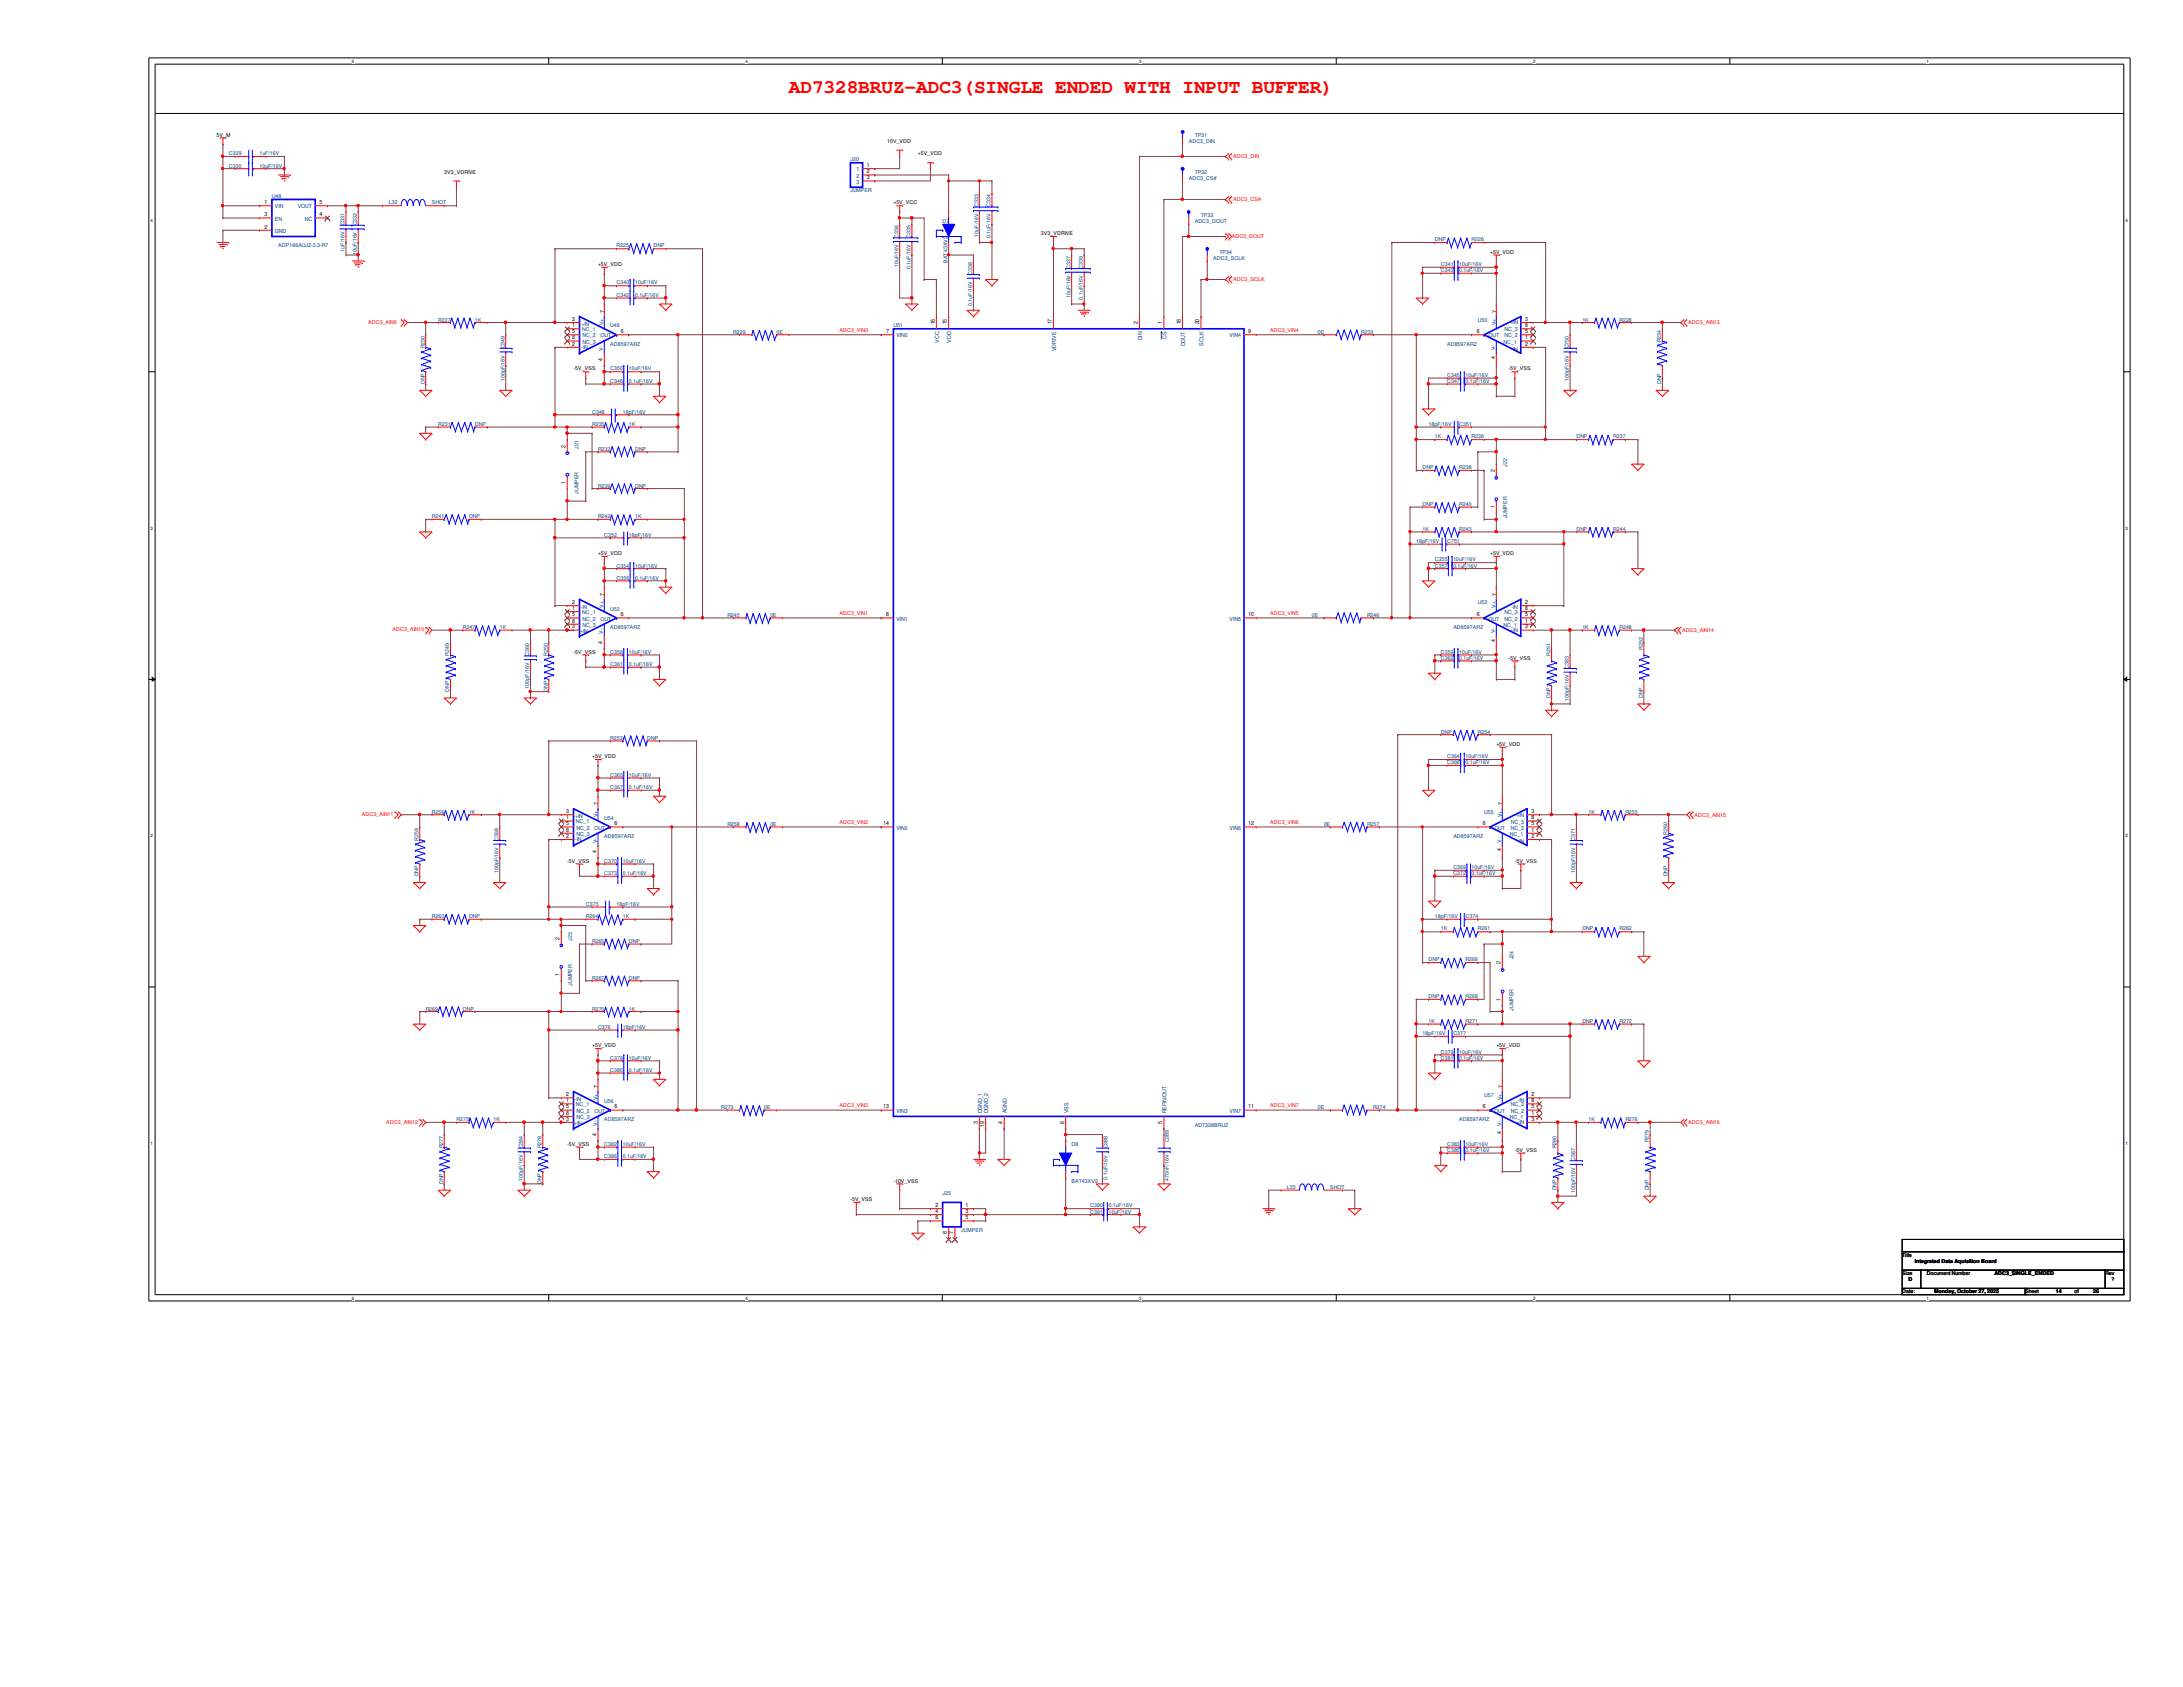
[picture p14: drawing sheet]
<svg xmlns="http://www.w3.org/2000/svg" width="279mm" height="216mm" viewBox="0 0 279 216" stroke-linecap="round" stroke-linejoin="round" font-family="sans-serif">
<defs><g id="words">
<text font-size="2.5" fill="#f00" x="101" y="11.9">AD7328BRUZ-ADC3(SINGLE ENDED WITH INPUT BUFFER)</text>
<g font-size=".7">
<text x="27.7" y="17.5">5V_M</text>
<text x="56.9" y="22.2">3V3_VDRIVE</text>
<text x="111" y="21.4">1</text>
<text x="111" y="22.2">2</text>
<text x="111" y="22.9">3</text>
<text x="113.5" y="18.3">10V_VDD</text>
<text x="117.5" y="19.9">+5V_VDD</text>
<text x="33.9" y="26.1">1</text>
<text x="33.9" y="29.3">2</text>
<text x="33.9" y="27.7">3</text>
<text x="40.9" y="27.7">4</text>
<text x="40.9" y="26.1">5</text>
<text x="114.3" y="26.2">+5V_VCC</text>
<text x="76.5" y="34">+5V_VDD</text>
<text x="133.2" y="30.1">3V3_VDRIVE</text>
<text x="190.7" y="32.5">+5V_VDD</text>
<text x="73.2" y="41.9">1</text>
<text x="73.2" y="41.1">3</text>
<text x="77.3" y="40" transform="rotate(-90 77.3 40)">7</text>
<text x="119.6" y="41.5" transform="rotate(-90 119.6 41.5)">16</text>
<text x="121.2" y="41.5" transform="rotate(-90 121.2 41.5)">15</text>
<text x="134.6" y="41.5" transform="rotate(-90 134.6 41.5)">17</text>
<text x="145.6" y="41.5" transform="rotate(-90 145.6 41.5)">2</text>
<text x="148.8" y="41.5" transform="rotate(-90 148.8 41.5)">1</text>
<text x="151.1" y="41.5" transform="rotate(-90 151.1 41.5)">18</text>
<text x="153.5" y="41.5" transform="rotate(-90 153.5 41.5)">20</text>
<text x="191.5" y="40" transform="rotate(-90 191.5 40)">7</text>
<text x="195.2" y="41.1">3</text>
<text x="195.2" y="41.9">8</text>
<text x="73.2" y="44.2">2</text>
<text x="73.2" y="43.4">8</text>
<text x="73.2" y="42.6">5</text>
<text x="73.4" y="47.4">-5V_VSS</text>
<text x="77.1" y="46.1" transform="rotate(-90 77.1 46.1)">4</text>
<text x="79.5" y="42.6">6</text>
<text x="113.4" y="42.6">7</text>
<text x="159.8" y="42.6">9</text>
<text x="189" y="42.6">6</text>
<text x="191.3" y="45.9" transform="rotate(-90 191.3 45.9)">4</text>
<text x="193.1" y="47.4">-5V_VSS</text>
<text x="195.2" y="43.4">1</text>
<text x="195.2" y="44.2">2</text>
<text x="195.2" y="42.6">5</text>
<text x="72.4" y="57.3" transform="rotate(-90 72.4 57.3)">2</text>
<text x="72.4" y="61.9" transform="rotate(-90 72.4 61.9)">1</text>
<text x="191.3" y="65.1" transform="rotate(-90 191.3 65.1)">1</text>
<text x="191.3" y="60.4" transform="rotate(-90 191.3 60.4)">2</text>
<text x="76.5" y="71">+5V_VDD</text>
<text x="190.7" y="71">+5V_VDD</text>
<text x="73.2" y="77.3">2</text>
<text x="77.3" y="76.2" transform="rotate(-90 77.3 76.2)">7</text>
<text x="191.5" y="76.2" transform="rotate(-90 191.5 76.2)">7</text>
<text x="195.2" y="77.3">2</text>
<text x="73.2" y="78.1">1</text>
<text x="73.2" y="80.4">3</text>
<text x="73.2" y="79.7">8</text>
<text x="73.2" y="78.9">5</text>
<text x="73.4" y="83.7">-5V_VSS</text>
<text x="77.1" y="82.4" transform="rotate(-90 77.1 82.4)">4</text>
<text x="79.5" y="78.9">6</text>
<text x="113.4" y="78.9">8</text>
<text x="159.8" y="78.9">10</text>
<text x="189" y="78.9">6</text>
<text x="191.3" y="82.2" transform="rotate(-90 191.3 82.2)">4</text>
<text x="195.2" y="79.7">1</text>
<text x="195.2" y="80.4">3</text>
<text x="195.2" y="78.1">8</text>
<text x="195.2" y="78.9">5</text>
<text x="193.1" y="84.5">-5V_VSS</text>
<text x="191.5" y="95.5">+5V_VDD</text>
<text x="75.8" y="97">+5V_VDD</text>
<text x="72.5" y="104.9">1</text>
<text x="72.5" y="107.2">2</text>
<text x="72.5" y="104.1">3</text>
<text x="72.5" y="106.4">8</text>
<text x="72.5" y="105.6">5</text>
<text x="76.5" y="103" transform="rotate(-90 76.5 103)">7</text>
<text x="78.7" y="105.6">6</text>
<text x="113" y="105.6">14</text>
<text x="159.8" y="105.6">12</text>
<text x="189.8" y="105.6">6</text>
<text x="192.3" y="103" transform="rotate(-90 192.3 103)">7</text>
<text x="196" y="106.4">1</text>
<text x="196" y="107.2">2</text>
<text x="196" y="104.1">3</text>
<text x="196" y="104.9">8</text>
<text x="196" y="105.6">5</text>
<text x="72.6" y="110.4">-5V_VSS</text>
<text x="76.3" y="109.1" transform="rotate(-90 76.3 109.1)">4</text>
<text x="192.2" y="108.9" transform="rotate(-90 192.2 108.9)">4</text>
<text x="193.9" y="110.4">-5V_VSS</text>
<text x="71.6" y="124.9" transform="rotate(-90 71.6 124.9)">1</text>
<text x="71.6" y="120.3" transform="rotate(-90 71.6 120.3)">2</text>
<text x="192.1" y="123.4" transform="rotate(-90 192.1 123.4)">2</text>
<text x="192.1" y="128.1" transform="rotate(-90 192.1 128.1)">1</text>
<text x="75.8" y="134">+5V_VDD</text>
<text x="191.5" y="134">+5V_VDD</text>
<text x="72.5" y="141.1">1</text>
<text x="72.5" y="140.3">2</text>
<text x="72.5" y="143.4">3</text>
<text x="72.5" y="142.7">8</text>
<text x="72.5" y="141.9">5</text>
<text x="76.5" y="139.2" transform="rotate(-90 76.5 139.2)">7</text>
<text x="78.7" y="141.9">6</text>
<text x="113" y="141.9">13</text>
<text x="125.1" y="143.8" transform="rotate(-90 125.1 143.8)">3</text>
<text x="128.3" y="143.8" transform="rotate(-90 128.3 143.8)">4</text>
<text x="136.2" y="143.8" transform="rotate(-90 136.2 143.8)">6</text>
<text x="148.8" y="143.8" transform="rotate(-90 148.8 143.8)">5</text>
<text x="159.8" y="141.9">11</text>
<text x="189.8" y="141.9">6</text>
<text x="192.3" y="139.2" transform="rotate(-90 192.3 139.2)">7</text>
<text x="196" y="142.7">1</text>
<text x="196" y="140.3">2</text>
<text x="196" y="143.4">3</text>
<text x="196" y="141.1">8</text>
<text x="196" y="141.9">5</text>
<text x="72.6" y="146.6">-5V_VSS</text>
<text x="76.3" y="145.4" transform="rotate(-90 76.3 145.4)">4</text>
<text x="125.9" y="144.2" transform="rotate(-90 125.9 144.2)">19</text>
<text x="192.2" y="145.2" transform="rotate(-90 192.2 145.2)">4</text>
<text x="193.9" y="147.4">-5V_VSS</text>
<text x="108.8" y="153.7">-5V_VSS</text>
<text x="114.3" y="151.4">-10V_VSS</text>
<text x="119.7" y="154.5">2</text>
<text x="119.7" y="155.2">4</text>
<text x="123.6" y="154.5">1</text>
<text x="123.6" y="155.2">3</text>
<text x="119.7" y="156">6</text>
<text x="121.2" y="157.9" transform="rotate(-90 121.2 157.9)">8</text>
<text x="122" y="157.9" transform="rotate(-90 122 157.9)">7</text>
<text x="123.6" y="156">5</text>
<text x="243.5" y="160.8">Title</text>
<text x="245.1" y="161.6">Integrated Data Aquisition Board</text>
<text x="243.5" y="163.2">Size</text>
<text x="243.5" y="165.5">Date:</text>
<text x="244.3" y="164">D</text>
<text x="246.6" y="163.2">Document Number</text>
<text x="247.6" y="165.5">Monday, October 27, 2025</text>
<text x="255.3" y="163.2">ADC3_SINGLE_ENDED</text>
<text x="259.2" y="165.5">Sheet</text>
<text x="263.1" y="165.5">14</text>
<text x="265.5" y="165.5">of</text>
<text x="267.9" y="165.5">26</text>
<text x="269.5" y="163.2">Rev</text>
<text x="270.3" y="164">?</text>
</g>
<g font-size=".7" fill="#004080">
<text x="152.9" y="17.5">TP31</text>
<text x="29.3" y="19.9">C329</text>
<text x="29.3" y="21.5">C330</text>
<text x="33.2" y="19.9">1uF/16V</text>
<text x="33.2" y="21.5">10uF/16V</text>
<text x="108.8" y="20.7">J20</text>
<text x="109.6" y="21.9">1</text>
<text x="109.6" y="22.7">2</text>
<text x="109.6" y="23.5">3</text>
<text x="152.1" y="18.3">ADC3_DIN</text>
<text x="152.1" y="23">ADC3_CS#</text>
<text x="152.9" y="22.2">TP32</text>
<text x="34.8" y="25.4">U48</text>
<text x="35.2" y="26.7">VIN</text>
<text x="35.2" y="29.8">GND</text>
<text x="35.2" y="28.2">EN</text>
<text x="38.1" y="26.7">VOUT</text>
<text x="39" y="28.2">NC</text>
<text x="44.1" y="28.8" transform="rotate(-90 44.1 28.8)">C331</text>
<text x="45.7" y="28.8" transform="rotate(-90 45.7 28.8)">C332</text>
<text x="49.8" y="26.2">L32</text>
<text x="55.3" y="26.2">SHOT</text>
<text x="108.8" y="24.6">JUMPER</text>
<text x="120.6" y="28.5">D7</text>
<text x="125.2" y="26.5" transform="rotate(-90 125.2 26.5)">C333</text>
<text x="126.8" y="26.5" transform="rotate(-90 126.8 26.5)">C334</text>
<text x="152.9" y="28.5">ADC3_DOUT</text>
<text x="153.7" y="27.7">TP33</text>
<text x="35.6" y="31.7">ADP166AUJZ-3.3-R7</text>
<text x="44.1" y="32.2" transform="rotate(-90 44.1 32.2)">1uF/16V</text>
<text x="45.7" y="32.6" transform="rotate(-90 45.7 32.6)">10uF/16V</text>
<text x="78.9" y="31.7">R225</text>
<text x="83.7" y="31.7">DNP</text>
<text x="115" y="34.2" transform="rotate(-90 115 34.2)">10uF/16V</text>
<text x="115" y="30.4" transform="rotate(-90 115 30.4)">C336</text>
<text x="116.5" y="34.4" transform="rotate(-90 116.5 34.4)">0.1uF/16V</text>
<text x="116.5" y="30.4" transform="rotate(-90 116.5 30.4)">C335</text>
<text x="121.3" y="33.7" transform="rotate(-90 121.3 33.7)">BAT43XV2</text>
<text x="124.4" y="35.1" transform="rotate(-90 124.4 35.1)">C338</text>
<text x="125.2" y="30.3" transform="rotate(-90 125.2 30.3)">10uF/16V</text>
<text x="126.8" y="30.5" transform="rotate(-90 126.8 30.5)">0.1uF/16V</text>
<text x="137" y="34.4" transform="rotate(-90 137 34.4)">C337</text>
<text x="138.6" y="34.4" transform="rotate(-90 138.6 34.4)">C339</text>
<text x="155.3" y="33.3">ADC3_SCLK</text>
<text x="156.1" y="32.5">TP34</text>
<text x="183.6" y="30.9">DNP</text>
<text x="184.4" y="34.8">C343</text>
<text x="184.4" y="34">C341</text>
<text x="186.8" y="34.8">0.1uF/16V</text>
<text x="186.8" y="34">10uF/16V</text>
<text x="188.3" y="30.9">R226</text>
<text x="56.1" y="41.1">R227</text>
<text x="60.8" y="41.1">1K</text>
<text x="74.4" y="41.7">+IN</text>
<text x="77.3" y="41.6" transform="rotate(-90 77.3 41.6)">V+</text>
<text x="78.1" y="41.9">U49</text>
<text x="78.9" y="38">C342</text>
<text x="78.9" y="36.4">C340</text>
<text x="81.3" y="38">0.1uF/16V</text>
<text x="81.3" y="36.4">10uF/16V</text>
<text x="114.3" y="41.9">U51</text>
<text x="124.4" y="39.2" transform="rotate(-90 124.4 39.2)">0.1uF/16V</text>
<text x="137" y="38.1" transform="rotate(-90 137 38.1)">10uF/16V</text>
<text x="138.6" y="38.4" transform="rotate(-90 138.6 38.4)">0.1uF/16V</text>
<text x="189.1" y="41.1">U50</text>
<text x="191.4" y="41.6" transform="rotate(-90 191.4 41.6)">V+</text>
<text x="193.3" y="41.5">+IN</text>
<text x="202.5" y="41.1">1K</text>
<text x="207.3" y="41.1">R228</text>
<text x="54.4" y="44.6" transform="rotate(-90 54.4 44.6)">R230</text>
<text x="64.6" y="44.6" transform="rotate(-90 64.6 44.6)">C349</text>
<text x="74.4" y="44.7">-IN</text>
<text x="74.5" y="42.4">NC_1</text>
<text x="74.5" y="44">NC_3</text>
<text x="74.5" y="43.2">NC_2</text>
<text x="76.9" y="43.2">OUT</text>
<text x="77.2" y="44.9" transform="rotate(-90 77.2 44.9)">V-</text>
<text x="78.1" y="47.4">C350</text>
<text x="78.1" y="44.3">AD8597ARZ</text>
<text x="80.5" y="47.4">10uF/16V</text>
<text x="93.9" y="42.7">R229</text>
<text x="99.4" y="42.7">0E</text>
<text x="114.7" y="43.2">VIN0</text>
<text x="120.2" y="43.9" transform="rotate(-90 120.2 43.9)">VCC</text>
<text x="121.8" y="43.9" transform="rotate(-90 121.8 43.9)">VDD</text>
<text x="135.2" y="45" transform="rotate(-90 135.2 45)">VDRIVE</text>
<text x="146.2" y="43.6" transform="rotate(-90 146.2 43.6)">DIN</text>
<text x="149.3" y="43.4" transform="rotate(-90 149.3 43.4)">CS</text>
<text x="151.7" y="44.3" transform="rotate(-90 151.7 44.3)">DOUT</text>
<text x="154.1" y="44.2" transform="rotate(-90 154.1 44.2)">SCLK</text>
<text x="157.4" y="43.2">VIN4</text>
<text x="168.7" y="42.7">0E</text>
<text x="174.2" y="42.7">R233</text>
<text x="185.2" y="44.3">AD8597ARZ</text>
<text x="190.5" y="43.2">OUT</text>
<text x="191.3" y="44.8" transform="rotate(-90 191.3 44.8)">V-</text>
<text x="192.4" y="44">NC_1</text>
<text x="192.6" y="42.4">NC_3</text>
<text x="192.6" y="43.2">NC_2</text>
<text x="193.5" y="44.9">-IN</text>
<text x="200.8" y="44.6" transform="rotate(-90 200.8 44.6)">C750</text>
<text x="212.6" y="43.8" transform="rotate(-90 212.6 43.8)">R234</text>
<text x="54.4" y="49.1" transform="rotate(-90 54.4 49.1)">DNP</text>
<text x="64.6" y="48.8" transform="rotate(-90 64.6 48.8)">100pF/16V</text>
<text x="75.8" y="53">C348</text>
<text x="78.1" y="49">C346</text>
<text x="79.7" y="53">18pF/16V</text>
<text x="80.5" y="49">0.1uF/16V</text>
<text x="185.2" y="49">C347</text>
<text x="185.2" y="48.2">C345</text>
<text x="187.6" y="49">0.1uF/16V</text>
<text x="187.6" y="48.2">10uF/16V</text>
<text x="200.8" y="48.8" transform="rotate(-90 200.8 48.8)">100pF/16V</text>
<text x="212.6" y="49.1" transform="rotate(-90 212.6 49.1)">DNP</text>
<text x="56.1" y="54.5">R231</text>
<text x="60.8" y="54.5">DNP</text>
<text x="74" y="57.4" transform="rotate(-90 74 57.4)">J21</text>
<text x="75.8" y="54.5">R235</text>
<text x="76.5" y="57.7">R232</text>
<text x="80.5" y="54.5">1K</text>
<text x="81.3" y="57.7">DNP</text>
<text x="182.8" y="54.5">18pF/16V</text>
<text x="183.6" y="56.1">1K</text>
<text x="186.8" y="54.5">C351</text>
<text x="188.3" y="56.1">R236</text>
<text x="192.9" y="59.8" transform="rotate(-90 192.9 59.8)">J22</text>
<text x="201.8" y="56.1">DNP</text>
<text x="206.5" y="56.1">R237</text>
<text x="74" y="63.2" transform="rotate(-90 74 63.2)">JUMPER</text>
<text x="76.5" y="62.4">R239</text>
<text x="81.3" y="62.4">DNP</text>
<text x="182.1" y="60">DNP</text>
<text x="182.1" y="64.8">DNP</text>
<text x="186.8" y="60">R238</text>
<text x="186.8" y="64.8">R240</text>
<text x="55.3" y="66.3">R241</text>
<text x="60" y="66.3">DNP</text>
<text x="76.5" y="66.3">R242</text>
<text x="77.3" y="68.7">C352</text>
<text x="80.5" y="68.7">18pF/16V</text>
<text x="81.3" y="66.3">1K</text>
<text x="181.3" y="69.5">18pF/16V</text>
<text x="182.1" y="67.9">1K</text>
<text x="183.6" y="71.8">C355</text>
<text x="185.2" y="69.5">C751</text>
<text x="186" y="71.8">10uF/16V</text>
<text x="186.8" y="67.9">R243</text>
<text x="192.9" y="66.3" transform="rotate(-90 192.9 66.3)">JUMPER</text>
<text x="201.8" y="67.9">DNP</text>
<text x="206.5" y="67.9">R244</text>
<text x="74.3" y="77.9">-IN</text>
<text x="77.3" y="77.8" transform="rotate(-90 77.3 77.8)">V+</text>
<text x="78.9" y="72.6">C354</text>
<text x="78.9" y="74.2">C356</text>
<text x="81.3" y="72.6">10uF/16V</text>
<text x="81.3" y="74.2">0.1uF/16V</text>
<text x="183.6" y="72.6">C357</text>
<text x="186" y="72.6">0.1uF/16V</text>
<text x="189.1" y="77.3">U53</text>
<text x="191.4" y="77.8" transform="rotate(-90 191.4 77.8)">V+</text>
<text x="193.5" y="78">-IN</text>
<text x="57.5" y="83.9" transform="rotate(-90 57.5 83.9)">R249</text>
<text x="59.2" y="80.5">R247</text>
<text x="64" y="80.5">1K</text>
<text x="67.7" y="83.9" transform="rotate(-90 67.7 83.9)">C360</text>
<text x="70.1" y="83.9" transform="rotate(-90 70.1 83.9)">R250</text>
<text x="74.3" y="81">+IN</text>
<text x="74.5" y="78.6">NC_1</text>
<text x="74.5" y="80.2">NC_3</text>
<text x="74.5" y="79.4">NC_2</text>
<text x="76.9" y="79.4">OUT</text>
<text x="77.2" y="81.1" transform="rotate(-90 77.2 81.1)">V-</text>
<text x="78.1" y="78.1">U52</text>
<text x="78.1" y="80.5">AD8597ARZ</text>
<text x="78.1" y="83.7">C358</text>
<text x="80.5" y="83.7">10uF/16V</text>
<text x="93.1" y="78.9">R245</text>
<text x="98.6" y="78.9">0E</text>
<text x="114.7" y="79.4">VIN1</text>
<text x="157.4" y="79.4">VIN5</text>
<text x="167.9" y="78.9">0E</text>
<text x="175" y="78.9">R246</text>
<text x="184.4" y="83.7">C359</text>
<text x="186" y="80.5">AD8597ARZ</text>
<text x="186.8" y="83.7">10uF/16V</text>
<text x="190.5" y="79.4">OUT</text>
<text x="191.3" y="81.1" transform="rotate(-90 191.3 81.1)">V-</text>
<text x="192.4" y="80.2">NC_1</text>
<text x="192.6" y="78.6">NC_3</text>
<text x="192.6" y="79.4">NC_2</text>
<text x="193.3" y="80.9">+IN</text>
<text x="198.5" y="83.9" transform="rotate(-90 198.5 83.9)">R251</text>
<text x="202.5" y="80.5">1K</text>
<text x="207.3" y="80.5">R248</text>
<text x="210.3" y="83.2" transform="rotate(-90 210.3 83.2)">R252</text>
<text x="57.5" y="88.5" transform="rotate(-90 57.5 88.5)">DNP</text>
<text x="67.7" y="88.1" transform="rotate(-90 67.7 88.1)">100pF/16V</text>
<text x="70.1" y="88.5" transform="rotate(-90 70.1 88.5)">DNP</text>
<text x="78.1" y="85.2">C361</text>
<text x="80.5" y="85.2">0.1uF/16V</text>
<text x="184.4" y="84.5">C362</text>
<text x="186.8" y="84.5">0.1uF/16V</text>
<text x="198.5" y="89.3" transform="rotate(-90 198.5 89.3)">DNP</text>
<text x="200.8" y="89.7" transform="rotate(-90 200.8 89.7)">100pF/16V</text>
<text x="200.8" y="85.6" transform="rotate(-90 200.8 85.6)">C363</text>
<text x="210.3" y="89.3" transform="rotate(-90 210.3 89.3)">DNP</text>
<text x="78.1" y="94.7">R253</text>
<text x="82.8" y="94.7">DNP</text>
<text x="184.4" y="93.9">DNP</text>
<text x="189.1" y="93.9">R254</text>
<text x="78.1" y="101">C367</text>
<text x="78.1" y="99.4">C365</text>
<text x="80.5" y="101">0.1uF/16V</text>
<text x="80.5" y="99.4">10uF/16V</text>
<text x="185.2" y="97">C364</text>
<text x="185.2" y="97.8">C366</text>
<text x="187.6" y="97">10uF/16V</text>
<text x="187.6" y="97.8">0.1uF/16V</text>
<text x="53.6" y="107.6" transform="rotate(-90 53.6 107.6)">R259</text>
<text x="55.3" y="104.1">R256</text>
<text x="60" y="104.1">1K</text>
<text x="63.8" y="107.6" transform="rotate(-90 63.8 107.6)">C368</text>
<text x="73.6" y="107.7">-IN</text>
<text x="73.6" y="104.7">+IN</text>
<text x="73.7" y="105.4">NC_1</text>
<text x="73.8" y="107">NC_3</text>
<text x="73.8" y="106.2">NC_2</text>
<text x="76.1" y="106.2">OUT</text>
<text x="76.4" y="107.9" transform="rotate(-90 76.4 107.9)">V-</text>
<text x="76.5" y="104.6" transform="rotate(-90 76.5 104.6)">V+</text>
<text x="77.3" y="104.9">U54</text>
<text x="77.3" y="107.3">AD8597ARZ</text>
<text x="93.1" y="105.7">R258</text>
<text x="98.6" y="105.7">0E</text>
<text x="114.7" y="106.2">VIN2</text>
<text x="157.4" y="106.2">VIN6</text>
<text x="169.5" y="105.7">0E</text>
<text x="175" y="105.7">R257</text>
<text x="186" y="107.3">AD8597ARZ</text>
<text x="189.9" y="104.1">U55</text>
<text x="191.3" y="106.2">OUT</text>
<text x="192.2" y="107.8" transform="rotate(-90 192.2 107.8)">V-</text>
<text x="192.2" y="104.6" transform="rotate(-90 192.2 104.6)">V+</text>
<text x="193.3" y="107">NC_1</text>
<text x="193.4" y="105.4">NC_3</text>
<text x="193.4" y="106.2">NC_2</text>
<text x="194.1" y="104.5">+IN</text>
<text x="194.3" y="107.9">-IN</text>
<text x="201.6" y="107.6" transform="rotate(-90 201.6 107.6)">C371</text>
<text x="203.3" y="104.1">1K</text>
<text x="208" y="104.1">R255</text>
<text x="213.4" y="106.8" transform="rotate(-90 213.4 106.8)">R260</text>
<text x="53.6" y="112.1" transform="rotate(-90 53.6 112.1)">DNP</text>
<text x="63.8" y="111.8" transform="rotate(-90 63.8 111.8)">100pF/16V</text>
<text x="77.3" y="112">C373</text>
<text x="77.3" y="110.4">C370</text>
<text x="79.7" y="112">0.1uF/16V</text>
<text x="79.7" y="110.4">10uF/16V</text>
<text x="186" y="112">C372</text>
<text x="186" y="111.2">C369</text>
<text x="188.3" y="112">0.1uF/16V</text>
<text x="188.3" y="111.2">10uF/16V</text>
<text x="201.6" y="111.8" transform="rotate(-90 201.6 111.8)">100pF/16V</text>
<text x="213.4" y="112.1" transform="rotate(-90 213.4 112.1)">DNP</text>
<text x="55.3" y="117.5">R263</text>
<text x="60" y="117.5">DNP</text>
<text x="75" y="117.5">R264</text>
<text x="75" y="116">C375</text>
<text x="78.9" y="116">18pF/16V</text>
<text x="79.7" y="117.5">1K</text>
<text x="183.6" y="117.5">18pF/16V</text>
<text x="184.4" y="119.1">1K</text>
<text x="187.6" y="117.5">C374</text>
<text x="189.1" y="119.1">R261</text>
<text x="202.5" y="119.1">DNP</text>
<text x="207.3" y="119.1">R262</text>
<text x="73.2" y="120.4" transform="rotate(-90 73.2 120.4)">J23</text>
<text x="75.8" y="125.4">R267</text>
<text x="75.8" y="120.6">R265</text>
<text x="80.5" y="125.4">DNP</text>
<text x="80.5" y="120.6">DNP</text>
<text x="182.8" y="123">DNP</text>
<text x="187.6" y="123">R266</text>
<text x="193.7" y="122.8" transform="rotate(-90 193.7 122.8)">J24</text>
<text x="54.5" y="129.3">R269</text>
<text x="59.2" y="129.3">DNP</text>
<text x="73.2" y="126.2" transform="rotate(-90 73.2 126.2)">JUMPER</text>
<text x="75.8" y="129.3">R270</text>
<text x="76.5" y="131.7">C376</text>
<text x="79.7" y="131.7">18pF/16V</text>
<text x="80.5" y="129.3">1K</text>
<text x="182.8" y="130.9">1K</text>
<text x="182.8" y="127.8">DNP</text>
<text x="187.6" y="130.9">R271</text>
<text x="187.6" y="127.8">R268</text>
<text x="193.7" y="129.3" transform="rotate(-90 193.7 129.3)">JUMPER</text>
<text x="202.5" y="130.9">DNP</text>
<text x="207.3" y="130.9">R272</text>
<text x="78.1" y="137.2">C380</text>
<text x="78.1" y="135.6">C378</text>
<text x="80.5" y="137.2">0.1uF/16V</text>
<text x="80.5" y="135.6">10uF/16V</text>
<text x="182.1" y="132.5">18pF/16V</text>
<text x="184.4" y="134.8">C379</text>
<text x="184.4" y="135.6">C381</text>
<text x="186" y="132.5">C377</text>
<text x="186.8" y="134.8">10uF/16V</text>
<text x="186.8" y="135.6">0.1uF/16V</text>
<text x="58.4" y="143.5">R275</text>
<text x="63.2" y="143.5">1K</text>
<text x="73.5" y="144">+IN</text>
<text x="73.6" y="140.9">-IN</text>
<text x="73.7" y="141.6">NC_1</text>
<text x="73.8" y="143.2">NC_3</text>
<text x="73.8" y="142.4">NC_2</text>
<text x="76.1" y="142.4">OUT</text>
<text x="76.5" y="140.8" transform="rotate(-90 76.5 140.8)">V+</text>
<text x="77.3" y="141.1">U56</text>
<text x="77.3" y="143.5">AD8597ARZ</text>
<text x="92.3" y="141.9">R273</text>
<text x="97.8" y="141.9">0E</text>
<text x="114.7" y="142.4">VIN3</text>
<text x="125.7" y="142.5" transform="rotate(-90 125.7 142.5)">DGND_1</text>
<text x="126.5" y="142.5" transform="rotate(-90 126.5 142.5)">DGND_2</text>
<text x="128.9" y="142.5" transform="rotate(-90 128.9 142.5)">AGND</text>
<text x="136.7" y="142.5" transform="rotate(-90 136.7 142.5)">VSS</text>
<text x="149.3" y="142.5" transform="rotate(-90 149.3 142.5)">REFIN/OUT</text>
<text x="157.4" y="142.4">VIN7</text>
<text x="168.7" y="141.9">0E</text>
<text x="175.8" y="141.9">R274</text>
<text x="186.8" y="143.5">AD8597ARZ</text>
<text x="189.9" y="140.3">U57</text>
<text x="191.3" y="142.4">OUT</text>
<text x="192.2" y="140.8" transform="rotate(-90 192.2 140.8)">V+</text>
<text x="193.3" y="143.2">NC_1</text>
<text x="193.4" y="141.6">NC_3</text>
<text x="193.4" y="142.4">NC_2</text>
<text x="194.1" y="143.9">+IN</text>
<text x="194.3" y="141">-IN</text>
<text x="203.3" y="143.5">1K</text>
<text x="208" y="143.5">R276</text>
<text x="56.7" y="146.9" transform="rotate(-90 56.7 146.9)">R277</text>
<text x="66.9" y="146.9" transform="rotate(-90 66.9 146.9)">C384</text>
<text x="69.3" y="146.9" transform="rotate(-90 69.3 146.9)">R278</text>
<text x="76.4" y="144.1" transform="rotate(-90 76.4 144.1)">V-</text>
<text x="77.3" y="146.6">C382</text>
<text x="77.3" y="148.2">C386</text>
<text x="79.7" y="146.6">10uF/16V</text>
<text x="79.7" y="148.2">0.1uF/16V</text>
<text x="137.2" y="146.6">D8</text>
<text x="141.7" y="146.9" transform="rotate(-90 141.7 146.9)">C388</text>
<text x="149.6" y="146.2" transform="rotate(-90 149.6 146.2)">C389</text>
<text x="152.9" y="144.3">AD7328BRUZ</text>
<text x="185.2" y="146.6">C383</text>
<text x="185.2" y="147.4">C385</text>
<text x="187.6" y="146.6">10uF/16V</text>
<text x="187.6" y="147.4">0.1uF/16V</text>
<text x="192.2" y="144.1" transform="rotate(-90 192.2 144.1)">V-</text>
<text x="199.2" y="146.9" transform="rotate(-90 199.2 146.9)">R280</text>
<text x="201.6" y="148.5" transform="rotate(-90 201.6 148.5)">C387</text>
<text x="211" y="146.2" transform="rotate(-90 211 146.2)">R279</text>
<text x="56.7" y="151.5" transform="rotate(-90 56.7 151.5)">DNP</text>
<text x="66.9" y="151.1" transform="rotate(-90 66.9 151.1)">100pF/16V</text>
<text x="69.3" y="151.5" transform="rotate(-90 69.3 151.5)">DNP</text>
<text x="120.6" y="152.9">J25</text>
<text x="137.2" y="151.4">BAT43XV2</text>
<text x="139.5" y="154.5">C390</text>
<text x="139.5" y="155.3">C391</text>
<text x="141.7" y="151" transform="rotate(-90 141.7 151)">0.1uF/16V</text>
<text x="141.9" y="154.5">0.1uF/16V</text>
<text x="141.9" y="155.3">10uF/16V</text>
<text x="149.6" y="151.1" transform="rotate(-90 149.6 151.1)">470nF/16V</text>
<text x="164.7" y="152.1">L33</text>
<text x="170.3" y="152.1">SHOT</text>
<text x="199.2" y="152.3" transform="rotate(-90 199.2 152.3)">DNP</text>
<text x="201.6" y="152.7" transform="rotate(-90 201.6 152.7)">100pF/16V</text>
<text x="211" y="152.3" transform="rotate(-90 211 152.3)">DNP</text>
<text x="123" y="157.6">JUMPER</text>
</g>
<g font-size=".7" fill="#f00">
<text x="157.8" y="20.3">ADC3_DIN</text>
<text x="157.8" y="25.8">ADC3_CS#</text>
<text x="157.6" y="30.4">ADC3_DOUT</text>
<text x="47.1" y="41.4">ADC3_AIN9</text>
<text x="157.8" y="36">ADC3_SCLK</text>
<text x="216.1" y="41.5">ADC3_AIN13</text>
<text x="107.4" y="42.5">ADC3_VIN0</text>
<text x="162.6" y="42.5">ADC3_VIN4</text>
<text x="50.2" y="80.8">ADC3_AIN10</text>
<text x="107.4" y="78.7">ADC3_VIN1</text>
<text x="162.6" y="78.7">ADC3_VIN5</text>
<text x="215.3" y="80.9">ADC3_AIN14</text>
<text x="46.3" y="104.4">ADC3_AIN11</text>
<text x="107.4" y="105.5">ADC3_VIN2</text>
<text x="162.6" y="105.5">ADC3_VIN6</text>
<text x="216.9" y="104.5">ADC3_AIN15</text>
<text x="49.4" y="143.8">ADC3_AIN12</text>
<text x="107.4" y="141.7">ADC3_VIN3</text>
<text x="162.6" y="141.7">ADC3_VIN7</text>
<text x="216.1" y="143.9">ADC3_AIN16</text>
</g>
<g font-size=".6">
<text x="45" y="8">5</text>
<text x="95.4" y="8">4</text>
<text x="145.8" y="8">3</text>
<text x="196.2" y="8">2</text>
<text x="246.6" y="8">1</text>
<text x="19.3" y="28.4">4</text>
<text x="272" y="28.4">4</text>
<text x="19.3" y="67.8">3</text>
<text x="272" y="67.8">3</text>
<text x="19.3" y="107.1">2</text>
<text x="272" y="107.1">2</text>
<text x="19.3" y="146.5">1</text>
<text x="272" y="146.5">1</text>
<text x="45" y="166.3">5</text>
<text x="95.4" y="166.3">4</text>
<text x="145.8" y="166.3">3</text>
<text x="196.2" y="166.3">2</text>
<text x="246.6" y="166.3">1</text>
</g>
</g></defs>
<path d="M19.1 7.4h253.5v159.1h-253.5zM19.9 8.2h251.9v157.5h-251.9z" fill="none" stroke="#000" stroke-width=".13"/>
<g fill="#fff">
<path d="M45 7.5h.3v.7h-.3z"/>
<path d="M45 165.8h.3v.7h-.3z"/>
</g>
<path d="M70.2 7.4v.8M70.2 165.7v.8" fill="none" stroke="#000" stroke-width=".13"/>
<g fill="#fff">
<path d="M95.4 7.5h.3v.7h-.3z"/>
<path d="M95.4 165.8h.3v.7h-.3z"/>
</g>
<path d="M120.6 7.4v.8M120.6 165.7v.8" fill="none" stroke="#000" stroke-width=".13"/>
<g fill="#fff">
<path d="M145.8 7.5h.3v.7h-.3z"/>
<path d="M145.8 165.8h.3v.7h-.3z"/>
</g>
<path d="M171 7.4v.8M171 165.7v.8" fill="none" stroke="#000" stroke-width=".13"/>
<g fill="#fff">
<path d="M196.2 7.5h.3v.7h-.3z"/>
<path d="M196.2 165.8h.3v.7h-.3z"/>
</g>
<path d="M221.4 7.4v.8M221.4 165.7v.8" fill="none" stroke="#000" stroke-width=".13"/>
<g fill="#fff">
<path d="M246.6 7.5h.3v.7h-.3z"/>
<path d="M246.6 165.8h.3v.7h-.3z"/>
<path d="M19.3 27.9h.3v.6h-.3z"/>
<path d="M272 27.9h.3v.6h-.3z"/>
<path d="M19.3 67.3h.3v.6h-.3z"/>
<path d="M272 67.3h.3v.6h-.3z"/>
</g>
<path d="M19.1 47.6h.8M271.8 47.6h.8" fill="none" stroke="#000" stroke-width=".13"/>
<g fill="#fff">
<path d="M19.3 106.6h.3v.7h-.3z"/>
<path d="M272 106.6h.3v.7h-.3z"/>
</g>
<path d="M19.1 87h.8M19.5 86.7l.4 .3-.4 .2zM271.8 87l.4-.3v.5zM271.8 87h.8" fill="none" stroke="#000" stroke-width=".13"/>
<path d="M19.5 86.7l.4 .3-.4 .2zM271.8 87l.4-.3v.5z" fill="#000"/>
<g fill="#fff">
<path d="M19.3 146h.3v.6h-.3z"/>
<path d="M272 146h.3v.6h-.3z"/>
</g>
<path d="M19.9 14.5h251.9M271.8 14.5h.1M19.1 126.3h.8M271.8 126.3h.8M243.5 158.6h28.3v1.6h-28.3zM243.5 160.2h28.3v2.4h-28.3zM243.5 162.6h2.3v2.3h-2.3zM243.5 164.9h15.7v.8h-15.7zM245.8 162.6h23.7v2.3h-23.7zM259.2 164.9h12.6v.8h-12.6zM269.5 162.6h2.3v2.3h-2.3z" fill="none" stroke="#000" stroke-width=".13"/>
<g fill="none" stroke="#f00" stroke-width=".13">
<path d="M28.1 17.7h.8M28.5 18.5h.1M28.5 17.7v.8M28.9 17.7h.1M114.7 19.2h.8M115.1 19.2v.8M115.5 19.2h.1M157.3 19.6h.1M157.3 19.6l-.5 .4 .5 .4M157.6 19.6h.1M157.6 19.6l-.3 .4 .3 .4M27.7 31h1.6"/>
<path d="M28 31.3h1.1M28.2 31.5h.1M28.2 31.5h.6M28.4 31.7h.2M28.6 31.7h.1M29.1 31.3h.1M29.3 31h.1M35.6 22.4h1.6M35.9 22.6h1.1M36.1 22.9h.1M36.1 22.9h.6M36.3 23.1h.1"/>
<path d="M36.4 23.1h.1M37 22.6h.1M37.2 22.4h.1M45 33.4h1.6M45.3 33.7h1.1M45.5 33.9h.1M45.5 33.9h.6M45.8 34.1h.1M45.9 34.1h.1M46.4 33.7h.1M46.6 33.4h.1M58 23.2h.8"/>
<path d="M58.4 24h.1M58.4 23.2v.8M58.8 23.2h.1M77 34.2h.7M77.3 35h.1M77.3 34.2v.8M77.7 34.2h.1M84.4 38.9h.1M84.4 38.9h1.6M84.4 38.9l.8 .8M85.2 39.7h.1M86 38.9h.1"/>
<path d="M86 38.9l-.8 .8M114.7 26.3h.8M115.1 20h.1M115.1 27.1h.1M115.1 26.3v.8M115.5 26.3h.1M115.9 38.9h.1M115.9 38.9h1.6M115.9 38.9l.8 .8M116.7 39.7h.1M117.5 38.9h.1M117.5 38.9l-.8 .8"/>
<path d="M118.7 20.8h.8M119.1 21.6h.1M119.1 20.8v.8M119.5 20.8h.1M123.8 39.7h.1M123.8 39.7h1.5M123.8 39.7l.8 .8M125.3 39.7h.1M125.3 39.7l-.7 .8M126.2 35.8h.1M126.2 35.8h1.5M126.2 35.8l.8 .8"/>
<path d="M127 36.6h.1M127.7 35.8h.1M127.7 35.8l-.7 .8M134.4 30.3h.8M134.8 31h.1M134.8 30.3v.7M135.2 30.3h.1M138 39.7h1.5M138.2 40h1.1M138.8 36.6h.1M138.8 32.6h.1M138.8 32.6v1.6"/>
<path d="M138.8 35v1.6M139.3 40h.1M139.5 39.7h.1M156.8 30.6h.1M156.8 29.9h.1M156.8 29.9l.5 .4-.5 .3M157.3 35.4h.1M157.3 36.2h.1M157.3 25.1h.1M157.3 25.9h.1M157.3 20.4h.1M157.3 30.6h.1"/>
<path d="M157.3 29.9h.1M157.3 35.4l-.5 .4 .5 .4M157.3 25.1l-.5 .4 .5 .4M157.3 29.9l.3 .4-.3 .3M157.6 36.2h.1M157.6 35.4h.1M157.6 25.9h.1M157.6 25.1h.1M157.6 20.4h.1M157.6 35.4l-.3 .4 .3 .4M157.6 25.1l-.3 .4 .3 .4M181.3 38.1h.1"/>
<path d="M181.3 38.1h1.5M181.3 38.1l.8 .8M182.1 38.9h.1M182.8 38.1h.1M182.8 38.1l-.7 .8M191.1 32.6h.8M191.5 33.4h.1M191.5 32.6v.8M191.9 32.6h.1M51.4 40.9h.1M51.4 41.7h.1M51.4 40.9l.3 .4-.3 .4"/>
<path d="M51.7 41.7h.1M51.7 40.9h.1M51.7 40.9l.5 .4-.5 .4M53.7 50h.1M53.7 55.5h.1M53.7 50h1.6M53.7 50l.8 .7M53.7 55.5h1.6M53.7 55.5l.8 .8M54.5 50.7h.1M54.5 56.3h.1M55.3 50h.1"/>
<path d="M55.3 55.5h.1M55.3 50l-.8 .7M55.3 55.5l-.8 .8M64 50h.1M64 50h1.5M64 50l.7 .7M64.7 50.7h.1M65.5 50h.1M65.5 50l-.8 .7M74.6 47.6h.8M75 48.4h.1M75 47.6v.8"/>
<path d="M75.4 47.6h.1M83.7 50.7h.1M83.7 50.7h1.5M83.7 50.7l.7 .8M84.4 51.5h.1M85.2 50.7h.1M85.2 50.7l-.8 .8M112.8 42.8h.1M112.8 42.8h1.5M119.8 40.5h.1M119.8 40.5v1.6M121.4 40.5h.1"/>
<path d="M121.4 40.5v1.6M124.6 40.5h.1M134.8 40.5h.1M134.8 40.5v1.6M138.4 40.2h.1M138.4 40.2h.7M138.7 40.4h.1M138.8 40.4h.1M145.8 40.5h.1M145.8 40.5v1.6M149 40.5h.1M149 40.5v1.6"/>
<path d="M151.3 40.5h.1M151.3 40.5v1.6M153.7 40.5h.1M153.7 40.5v1.6M159.2 42.8h1.6M160.8 42.8h.1M182.1 52.3h.1M182.1 52.3h1.5M182.1 52.3l.7 .8M182.8 53.1h.1M183.6 52.3h.1M183.6 52.3l-.8 .8"/>
<path d="M191.5 59.4h.1M191.5 59.4v1.6M193.5 47.6h.8M193.9 48.4h.1M193.9 47.6v.8M194.3 47.6h.1M200.2 50h.1M200.2 50h1.6M200.2 50l.8 .7M201 50.7h.1M201.8 50h.1M201.8 50l-.8 .7"/>
<path d="M208.8 59.4h.1M208.8 59.4h1.6M208.8 59.4l.8 .8M210.4 59.4h.1M210.4 59.4l-.8 .8M212 50h.1M212 50h1.6M212 50l.8 .7M212.8 50.7h.1M212.8 42.1h.1M212.8 48.4h.1M212.8 42.1v1.5"/>
<path d="M212.8 46.8v1.6M213.6 50h.1M213.6 50l-.8 .7M215.5 40.9h.1M215.5 41.7h.1M215.5 40.9l-.4 .4 .4 .4M215.9 41.7h.1M215.9 40.9h.1M215.9 40.9l-.4 .4 .4 .4M53.7 68.1h.1M53.7 68.1h1.6M53.7 68.1l.8 .7"/>
<path d="M54.5 68.8h.1M55.3 68.1h.1M55.3 66.5h.1M55.3 68.1l-.8 .7M55.3 66.5h1.6M60 66.5h1.6M61.6 66.5h.1M77 71.2h.7M77.3 72h.1M77.3 71.2v.8M77.7 71.2h.1M84.4 75.1h.1"/>
<path d="M84.4 75.1h1.6M84.4 75.1l.8 .8M85.2 75.9h.1M86 75.1h.1M86 75.1l-.8 .8M112.8 79.1h.1M112.8 79.1h1.5M159.2 79.1h1.6M160.8 79.1h.1M182.1 74.3h.1M182.1 74.3h1.5M182.1 74.3l.7 .8"/>
<path d="M182.8 75.1h.1M183.6 74.3h.1M183.6 74.3l-.8 .8M191.1 71.2h.8M191.5 72h.1M191.5 65.7h.1M191.5 64.1v1.6M191.5 71.2v.8M191.9 71.2h.1M208.8 72.8h.1M208.8 72.8h1.6M208.8 72.8l.8 .8"/>
<path d="M209.6 60.2h.1M209.6 73.6h.1M210.4 72.8h.1M210.4 72.8l-.8 .8M54.5 80.3h.1M54.5 81.1h.1M54.5 80.3l.4 .3-.4 .5M54.9 81.1h.1M54.9 80.3h.1M54.9 80.3l.4 .3-.4 .5M56.9 89.3h.1M56.9 89.3h1.5"/>
<path d="M56.9 89.3l.8 .8M57.7 90.1h.1M58.4 89.3h.1M58.4 89.3l-.7 .8M67.1 89.3h.1M67.1 89.3h1.6M67.1 89.3l.8 .8M67.9 90.1h.1M68.7 89.3h.1M68.7 89.3l-.8 .8M74.6 83.8h.8M75 84.6h.1"/>
<path d="M75 83.8v.8M75.4 83.8h.1M76.2 97.2h.8M76.5 98h.1M76.5 97.2v.8M77 97.2h.1M83.7 87h.1M83.7 87h1.5M83.7 87l.7 .8M84.4 87.8h.1M85.2 87h.1M85.2 87l-.8 .8"/>
<path d="M182.8 86.1h.1M182.8 86.1h1.6M182.8 86.1l.8 .9M183.6 87h.1M184.4 86.1h.1M184.4 86.1l-.8 .9M191.9 95.6h.8M192.3 96.4h.1M192.3 95.6v.8M192.7 95.6h.1M193.5 84.6h.8M193.9 85.4h.1"/>
<path d="M193.9 84.6v.8M194.3 84.6h.1M197.8 90.9h.1M197.8 90.9h1.6M197.8 90.9l.8 .8M198.6 91.7h.1M199.4 90.9h.1M199.4 90.9l-.8 .8M209.6 90.1h.1M209.6 90.1h1.6M209.6 90.1l.8 .8M210.4 90.9h.1"/>
<path d="M211.2 90.1h.1M211.2 90.1l-.8 .8M214.8 80.3h.1M214.8 81.1h.1M214.8 80.3l-.5 .3 .5 .5M215.1 81.1h.1M215.1 80.3h.1M215.1 80.3l-.3 .3 .3 .5M50.5 103.9h.1M50.5 104.7h.1M50.5 103.9l.5 .4-.5 .4M51 104.7h.1"/>
<path d="M51 103.9h.1M51 103.9l.4 .4-.4 .4M52.9 112.9h.1M52.9 118.4h.1M52.9 112.9h1.6M52.9 112.9l.8 .8M52.9 118.4h1.6M52.9 118.4l.8 .9M53.7 113.7h.1M53.7 119.3h.1M54.5 112.9h.1M54.5 118.4h.1"/>
<path d="M54.5 112.9l-.8 .8M54.5 118.4l-.8 .9M63.2 112.9h.1M63.2 112.9h1.5M63.2 112.9l.8 .8M64 113.7h.1M64.7 112.9h.1M64.7 112.9l-.7 .8M73.8 110.6h.8M74.2 111.4h.1M74.2 110.6v.8M74.6 110.6h.1"/>
<path d="M82.8 113.7h.1M82.8 113.7h1.6M82.8 113.7l.9 .8M83.7 101.9h.1M83.7 114.5h.1M83.7 101.9h1.5M83.7 101.9l.7 .8M84.4 102.7h.1M84.4 113.7h.1M84.4 113.7l-.7 .8M85.2 101.9h.1M85.2 101.9l-.8 .8"/>
<path d="M112.8 105.8h.1M112.8 105.8h1.5M159.2 105.8h1.6M160.8 105.8h.1M170.3 105.8h.1M170.3 105.8h1.5M175 105.8h1.5M176.5 105.8h.1M182.1 101.1h.1M182.1 101.1h1.5M182.1 101.1l.7 .8M182.8 101.9h.1"/>
<path d="M182.8 115.3h.1M182.8 115.3h1.6M182.8 115.3l.8 .8M183.6 101.1h.1M183.6 116.1h.1M183.6 101.1l-.8 .8M184.4 115.3h.1M184.4 115.3l-.8 .8M185.2 117.6h.1M185.2 117.6h1.6M187.6 117.6h1.5M189.1 117.6h.1"/>
<path d="M194.3 110.6h.8M194.6 111.4h.1M194.6 110.6v.8M195.1 110.6h.1M201 112.9h.1M201 112.9h1.5M201 112.9l.8 .8M201.8 113.7h.1M202.5 112.9h.1M202.5 112.9l-.7 .8M212.8 112.9h.1M212.8 112.9h1.5"/>
<path d="M212.8 112.9l.8 .8M213.6 113.7h.1M214.3 112.9h.1M214.3 112.9l-.7 .8M216.3 103.9h.1M216.3 104.7h.1M216.3 103.9l-.4 .4 .4 .4M216.7 104.7h.1M216.7 103.9h.1M216.7 103.9l-.4 .4 .4 .4M52.9 131.1h.1M52.9 131.1h1.6"/>
<path d="M52.9 131.1l.8 .7M53.7 131.8h.1M54.5 131.1h.1M54.5 131.1l-.8 .7M76.2 134.2h.8M76.5 135h.1M76.5 138.1h.1M76.5 134.2v.8M76.5 138.1v1.6M77 134.2h.1M83.7 138.1h.1M83.7 138.1h1.5"/>
<path d="M83.7 138.1l.7 .8M84.4 138.9h.1M85.2 138.1h.1M85.2 138.1l-.8 .8M182.8 137.3h.1M182.8 131.1h.1M182.8 131.1h1.6M182.8 137.3h1.6M182.8 137.3l.8 .8M183.6 138.1h.1M184.4 137.3h.1M184.4 137.3l-.8 .8"/>
<path d="M187.6 131.1h1.5M189.1 131.1h.1M191.9 134.2h.8M192.3 135h.1M192.3 134.2v.8M192.7 134.2h.1M209.6 122.4h.1M209.6 135.8h.1M209.6 122.4h1.6M209.6 122.4l.8 .8M209.6 135.8h1.6M209.6 135.8l.8 .8"/>
<path d="M210.4 123.2h.1M210.4 136.6h.1M211.2 122.4h.1M211.2 135.8h.1M211.2 122.4l-.8 .8M211.2 135.8l-.8 .8M53.7 143.3h.1M53.7 144.1h.1M53.7 143.3l.4 .3-.4 .5M54.1 144.1h.1M54.1 143.3h.1M54.1 143.3l.4 .3-.4 .5"/>
<path d="M56.1 152.3h.1M56.1 152.3h1.6M56.1 152.3l.8 .8M56.9 153.1h.1M57.7 152.3h.1M57.7 152.3l-.8 .8M66.3 152.3h.1M66.3 152.3h1.6M66.3 152.3l.8 .8M67.1 153.1h.1M67.9 152.3h.1M67.9 152.3l-.8 .8"/>
<path d="M71.8 141.3h.1M71.8 140.5h.1M71.8 143.6h.1M71.8 142.9h.1M71.8 142.1h.1M71.8 141.3h1.6M71.8 140.5h1.6M71.8 143.6h1.6M71.8 142.9h1.6M71.8 142.1h1.6M73.8 146.8h.8M74.2 147.6h.1"/>
<path d="M74.2 146.8v.8M74.6 146.8h.1M76.5 146h.1M76.5 144.4v1.6M78.1 142.1h1.6M79.7 142.1h.1M82.8 149.9h.1M82.8 149.9h1.6M82.8 149.9l.9 .8M83.7 150.7h.1M84.4 149.9h.1M84.4 149.9l-.7 .8"/>
<path d="M109.2 153.9h.8M109.6 154.7h.1M109.6 153.9v.8M110 153.9h.1M112.8 142.1h.1M112.8 142.1h1.5M114.7 151.5h.8M115.1 152.3h.1M115.1 151.5v.8M115.5 151.5h.1M116.7 157.8h.1M116.7 157.8h1.6"/>
<path d="M116.7 157.8l.8 .8M117.5 158.6h.1M118.3 157.8h.1M118.3 157.8l-.8 .8M124.6 148.4h1.6M124.8 148.6h1.1M125.1 148.8h.1M125.1 148.8h.6M125.3 149.1h.1M125.3 144.4h.1M125.3 142.9v1.5M125.4 149.1h.1"/>
<path d="M125.9 148.6h.1M126.2 148.4h.1M126.2 144.4h.1M126.2 142.9v1.5M127.7 148.4h.1M127.7 148.4h1.6M127.7 148.4l.8 .7M128.5 149.1h.1M128.5 144.4h.1M128.5 142.9v1.5M129.3 148.4h.1M129.3 148.4l-.8 .7"/>
<path d="M136.4 144.4h.1M136.4 142.9v1.5M139.5 154.7h.1M139.5 154.7h1.6M140.3 151.5h.1M140.3 151.5h1.6M140.3 151.5l.8 .8M141.1 152.3h.1M141.9 151.5h.1M141.9 154.7h1.6M141.9 151.5l-.8 .8M143.5 154.7h.1"/>
<path d="M145 157h.1M145 157h1.6M145 157l.8 .8M145.8 157.8h.1M146.6 157h.1M146.6 157l-.8 .8M148.2 151.5h.1M148.2 151.5h1.6M148.2 151.5l.8 .8M149 152.3h.1M149 144.4h.1M149 142.9v1.5"/>
<path d="M149.8 151.5h.1M149.8 151.5l-.8 .8M159.2 142.1h1.6M160.8 142.1h.1M161.6 154.7h1.6M161.8 154.9h1.1M162.1 155.2h.1M162.1 155.2h.6M162.3 155.4h.1M162.4 155.4h.1M162.9 154.9h.1M163.2 154.7h.1"/>
<path d="M172.6 154.7h.1M172.6 154.7h1.6M172.6 154.7l.8 .7M173.4 155.4h.1M174.2 154.7h.1M174.2 154.7l-.8 .7M183.6 149.1h.1M183.6 149.1h1.6M183.6 149.1l.8 .8M184.4 149.9h.1M185.2 149.1h.1M185.2 149.1l-.8 .8"/>
<path d="M194.3 147.6h.8M194.6 148.4h.1M194.6 147.6v.8M195.1 147.6h.1M198.6 153.9h.1M198.6 153.9h1.6M198.6 153.9l.8 .8M199.4 154.7h.1M200.2 153.9h.1M200.2 153.9l-.8 .8M210.4 153.1h.1M210.4 153.1h1.6"/>
<path d="M210.4 153.1l.8 .8M211.2 153.9h.1M212 153.1h.1M212 153.1l-.8 .8M215.5 143.3h.1M215.5 144.1h.1M215.5 143.3l-.4 .3 .4 .5M215.9 144.1h.1M215.9 143.3h.1M215.9 143.3l-.4 .3 .4 .5"/>
</g>
<path d="M114.3 42.1h44.9v100.8h-44.9zM73.4 144.4h.1M78.1 142.1h.1M78.1 142.1l-4.7-2.4v4.7M78.1 142.1l-4.7 2.3" fill="none" stroke="#00f" stroke-width=".21"/>
<g fill="none" stroke="#00f" stroke-width=".13">
<path d="M138 34.8h1.5M138 34.4h1.5M138.8 34.8h.1M138.8 34.2h.1M138.8 34.2v.2M138.8 34.8v.2M139.5 34.8h.1M139.5 34.4h.1M212.1 44.2h.1M212.1 45h.1M212.1 45.8h.1M212.1 46.6h.1"/>
<path d="M212.1 44.2l1.2 .4M212.1 45l1.2 .4M212.1 45.8l1.2 .4M212.1 46.6l.7 .2M212.8 46.8h.1M212.8 43.6h.1M212.8 43.6l.5 .2M213.3 43.8h.1M213.3 44.6h.1M213.3 45.4h.1M213.3 46.2h.1M213.3 43.8l-1.2 .4"/>
<path d="M213.3 44.6l-1.2 .4M213.3 45.4l-1.2 .4M213.3 46.2l-1.2 .4M56.9 66.5h.1M57.1 65.9h.1M57.1 65.9l.4 1.1M57.1 65.9l-.2 .6M57.5 67h.1M57.9 65.9h.1M57.9 65.9l.4 1.1M57.9 65.9l-.4 1.1M58.3 67h.1"/>
<path d="M58.7 65.9h.1M58.7 65.9l.4 1.1M58.7 65.9l-.4 1.1M59.1 67h.1M59.5 65.9h.1M59.5 65.9l.4 1.1M59.5 65.9l-.4 1.1M59.9 67h.1M60 66.5h.1M60 66.5l-.1 .5M191.4 63.8h.2v.2l-.1 .1-.1-.1zM191.4 61h.2v.3h-.1h-.1z"/>
<path d="M191.5 64.1h.1M191.5 61h.1M171.8 105.8h.1M172 105.2h.1M172 105.2l.5 1.2M172 105.2l-.2 .6M172.5 106.4h.1M172.8 105.2h.1M172.8 105.2l.4 1.2M172.8 105.2l-.3 1.2M173.2 106.4h.1M173.7 105.2h.1"/>
<path d="M173.7 105.2l.3 1.2M173.7 105.2l-.5 1.2M174 106.4h.1M174.4 105.2h.1M174.4 105.2l.4 1.2M174.4 105.2l-.4 1.2M174.8 106.4h.1M175 105.8h.1M175 105.8l-.2 .6M186.8 117.6h.1M186.9 118.4h.1M186.9 117.6h.1"/>
<path d="M186.9 116.9v1.5M187.4 118.4h.1M187.4 116.9v1.5M187.4 117.6h.2M187.6 117.6h.1M76.5 139.7h.1M76.5 139.7v1.6M184.4 131.1h.1M184.6 130.5h.1M184.6 130.5l-.2 .6M184.6 130.5l.4 1.2M185 131.7h.1"/>
<path d="M185.4 130.5h.1M185.4 130.5l-.4 1.2M185.4 130.5l.4 1.2M185.8 131.7h.1M186.1 130.5h.1M186.1 130.5l-.3 1.2M186.1 130.5l.5 1.2M186.6 131.7h.1M186.9 130.5h.1M186.9 130.5l-.3 1.2M186.9 130.5l.4 1.2M187.3 131.7h.1"/>
<path d="M187.6 131.1h.1M187.6 131.1l-.3 .6M76.5 144.4h.1M76.5 142.9v1.5M141.1 154.7h.2M141.3 155.4h.1M141.3 154.7h.1M141.3 153.9v1.5M141.7 155.4h.1M141.7 153.9v1.5M141.7 154.7h.2M141.9 154.7h.1"/>
</g>
<path d="M71.5 141.6h.1M71.5 143.2h.1M71.5 142.4h.1M71.6 141l.5 .6M71.6 142.6l.5 .6M71.6 141.8l.5 .6M72.1 141l-.6 .6M72.1 142.6l-.6 .6M72.1 141.8l-.6 .6M72.1 141.6h.1M72.1 143.2h.1M72.1 142.4h.1" fill="none" stroke="#804000" stroke-width=".13"/>
<path d="M148.6 42.5h.1M148.6 42.5v.9" fill="none" stroke="#004080" stroke-width=".13"/>
<path d="M152 27h.3v.3h-.3z" fill-rule="evenodd" fill="#00f"/>
<g fill="none" stroke="#00f" stroke-width=".13">
<path d="M80.5 36.6h.1M80.5 38.1h.1M80.6 38.9h.1M80.6 38.1h.1M80.6 35.8h.1M80.6 35.8v3.1M81.1 38.9h.1M81.1 35.8h.1M81.1 36.6h.1M81.1 35.8v3.1M81.1 38.1h.2M81.1 36.6h.2"/>
<path d="M81.3 38.1h.1M114.3 30.4h.1M114.3 30.9h.1M114.3 30.4h1.6M114.3 30.9h1.6M115.1 30.4h.1M115.1 31h.1M115.1 30.3v.1M115.1 30.9v.1M152 27h.3v.3h-.3zM152.1 27.1h.1M152.1 27.1v.8"/>
<path d="M186 35h.1M186.1 35.8h.1M186.1 35h.1M186.1 34.2v1.6M186.6 35.8h.1M186.6 34.2v1.6M186.6 35h.2M186.8 35h.1M57.7 41.3h.1M57.8 40.7h.1M57.8 40.7l-.1 .6M57.8 40.7l.4 1.2"/>
<path d="M58.2 41.9h.1M58.6 40.7h.1M58.6 40.7l-.4 1.2M58.6 40.7l.4 1.2M59 41.9h.1M59.4 40.7h.1M59.4 40.7l-.4 1.2M59.4 40.7l.4 1.2M59.8 41.9h.1M60.2 40.7h.1M60.2 40.7l-.4 1.2M60.2 40.7l.4 1.2"/>
<path d="M60.6 41.9h.1M60.8 41.3h.1M60.8 41.3l-.2 .6M78.1 53.1h.2M78.3 53.9h.1M78.3 53.1h.1M78.3 52.3v1.6M78.7 53.9h.1M78.7 52.3v1.6M78.7 53.1h.2M78.9 53.1h.1M186.8 49.1h.1"/>
<path d="M186.9 50h.1M186.9 49.1h.1M186.9 48.4v1.6M187.4 50h.1M187.4 48.4v1.6M187.4 49.1h.2M187.6 49.1h.1M171 79.1h.1M171.3 78.4h.1M171.3 78.4l.4 1.2M171.3 78.4l-.3 .7M171.7 79.6h.1"/>
<path d="M172 78.4h.1M172 78.4l.5 1.2M172 78.4l-.3 1.2M172.5 79.6h.1M172.8 78.4h.1M172.8 78.4l.4 1.2M172.8 78.4l-.3 1.2M173.2 79.6h.1M173.7 78.4h.1M173.7 78.4l.3 1.2M173.7 78.4l-.5 1.2M174 79.6h.1"/>
<path d="M174.2 79.1h.1M174.2 79.1l-.2 .5M203.3 68.1h.1M203.5 67.5h.1M203.5 67.5l-.2 .6M203.5 67.5l.4 1.2M203.9 68.7h.1M204.3 67.5h.1M204.3 67.5l-.4 1.2M204.3 67.5l.3 1.2M204.6 68.7h.1M205.1 67.5h.1"/>
<path d="M205.1 67.5l-.5 1.2M205.1 67.5l.3 1.2M205.4 68.7h.1M205.8 67.5h.1M205.8 67.5l-.4 1.2M205.8 67.5l.4 1.2M206.2 68.7h.1M206.5 68.1h.1M206.5 68.1l-.3 .6M67.1 84.4h1.6M67.1 83.9h1.6M67.9 84.4h.1"/>
<path d="M67.9 83.8h.1M67.9 83.8v.1M67.9 84.4v.2M68.7 84.4h.1M68.7 83.9h.1M79.7 85.4h.1M79.8 86.1h.1M79.8 85.4h.1M79.8 84.6v1.5M80.3 86.1h.1M80.3 84.6v1.5M80.3 85.4h.2"/>
<path d="M80.5 85.4h.1M186 84.6h.1M186.1 85.4h.1M186.1 84.6h.1M186.1 83.8v1.6M186.6 85.4h.1M186.6 83.8v1.6M186.6 84.6h.2M186.8 97.2h.1M186.8 84.6h.1M186.9 96.4h.1M186.9 96.4v1.6"/>
<path d="M187.4 96.4h.1M187.4 97.2h.1M187.4 96.4v1.6M187.4 97.2h.2M53.2 110.4h.1M53.2 109.6h.1M53.2 108.8h.1M53.2 108h.1M53.2 110.4l.5 .2M53.2 109.6l1.2 .4M53.2 108.8l1.2 .4M53.2 108l1.2 .5"/>
<path d="M53.7 107.4h.1M53.7 110.6h.1M53.7 107.4l.7 .3M54.4 110h.1M54.4 109.2h.1M54.4 108.5h.1M54.4 107.7h.1M54.4 110l-1.2 .4M54.4 109.2l-1.2 .4M54.4 108.5l-1.2 .3M54.4 107.7l-1.2 .3M56.9 117.6h.1"/>
<path d="M57.1 117.1h.1M57.1 117.1l.4 1.1M57.1 117.1l-.2 .5M57.5 118.2h.1M57.9 117.1h.1M57.9 117.1l.4 1.1M57.9 117.1l-.4 1.1M58.3 118.2h.1M58.7 117.1h.1M58.7 117.1l.4 1.1M58.7 117.1l-.4 1.1M59.1 118.2h.1"/>
<path d="M59.5 117.1h.1M59.5 117.1l.4 1.1M59.5 117.1l-.4 1.1M59.9 118.2h.1M60 117.6h.1M60 117.6l-.1 .6M76.5 103.5h.1M76.5 108.2h.1M76.5 103.5v1.6M76.5 106.6v1.6M78.9 112.1h.2M79.1 112.9h.1"/>
<path d="M79.1 112.1h.1M79.1 111.4v1.5M79.5 112.9h.1M79.5 111.4v1.5M79.5 112.1h.2M79.7 112.1h.1M192.3 108.2h.1M192.3 103.5h.1M192.3 103.5v1.6M192.3 106.6v1.6M71.7 123.6h.3v.3h-.3zM71.7 120.9h.3v.2h-.3z"/>
<path d="M71.8 124h.1M71.8 120.8h.1M184.4 123.2h.1M184.6 122.6h.1M184.6 122.6l-.2 .6M184.6 122.6l.4 1.2M185 123.8h.1M185.4 122.6h.1M185.4 122.6l-.4 1.2M185.4 122.6l.4 1.2M185.8 123.8h.1M186 135h.1"/>
<path d="M186.1 134.2h.1M186.1 122.6h.1M186.1 134.2v1.6M186.1 122.6l-.3 1.2M186.1 122.6l.5 1.2M186.6 123.8h.1M186.6 134.2h.1M186.6 135h.1M186.6 134.2v1.6M186.6 135h.2M186.9 122.6h.1M186.9 122.6l-.3 1.2"/>
<path d="M186.9 122.6l.4 1.2M187.3 123.8h.1M187.6 123.2h.1M187.6 123.2l-.3 .6M204.1 131.1h.1M204.3 130.5h.1M204.3 130.5l-.2 .6M204.3 130.5l.3 1.2M204.6 131.7h.1M205.1 130.5h.1M205.1 130.5l-.5 1.2M205.1 130.5l.3 1.2"/>
<path d="M205.4 131.7h.1M205.8 130.5h.1M205.8 130.5l-.4 1.2M205.8 130.5l.4 1.2M206.2 131.7h.1M206.6 130.5h.1M206.6 130.5l-.4 1.2M206.6 130.5l.4 1.2M207 131.7h.1M207.3 131.1h.1M207.3 131.1l-.3 .6M148.2 147.4h1.6"/>
<path d="M148.2 146.9h1.6M149 147.4h.1M149 146.8h.1M149 146.8v.1M149 147.4v.2M149.8 147.4h.1M149.8 146.9h.1M210.7 149.8h.1M210.7 149h.1M210.7 148.2h.1M210.7 147.4h.1M210.7 149.8l.5 .1"/>
<path d="M210.7 149l1.1 .4M210.7 148.2l1.1 .4M210.7 147.4l1.1 .4M211.2 146.8h.1M211.2 149.9h.1M211.2 146.8l.6 .2M211.8 149.4h.1M211.8 148.6h.1M211.8 147.8h.1M211.8 147h.1M211.8 149.4l-1.1 .4M211.8 148.6l-1.1 .4"/>
<path d="M211.8 147.8l-1.1 .4M211.8 147l-1.1 .4"/>
</g>
<g fill="none" stroke="#f00" stroke-width=".13">
<path d="M78.9 38.1h.1M78.9 36.6h.1M78.9 38.1h1.6M78.9 36.6h1.6M81.3 38.1h1.5M81.3 36.6h1.5M82.8 38.1h.1M82.8 36.6h.1M115.1 28.7h.1M115.1 32.6h.1M115.1 28.7v1.6M115.1 31v1.6"/>
<path d="M152.1 28.7h.1M152.1 27.9v.8M184.4 35h.1M184.4 35h1.6M186.8 35h1.5M188.3 35h.1M56.1 41.3h.1M56.1 41.3h1.6M60.8 41.3h1.6M62.4 41.3h.1M76.5 53.1h.1M76.5 53.1h1.6"/>
<path d="M78.9 53.1h1.6M80.5 53.1h.1M185.2 49.1h.1M185.2 49.1h1.6M187.6 49.1h1.5M189.1 49.1h.1M169.5 79.1h.1M169.5 79.1h1.5M174.2 79.1h1.6M175.8 79.1h.1M201.8 68.1h.1M201.8 68.1h1.5"/>
<path d="M206.5 68.1h1.5M208 68.1h.1M67.9 86.1h.1M67.9 82.2h.1M67.9 82.2v1.6M67.9 84.6v1.5M78.1 85.4h.1M78.1 85.4h1.6M80.5 85.4h1.5M82 85.4h.1M184.4 84.6h.1M184.4 84.6h1.6"/>
<path d="M185.2 97.2h.1M185.2 97.2h1.6M186.8 84.6h1.5M187.6 97.2h1.5M188.3 84.6h.1M189.1 97.2h.1M53.7 112.1h.1M53.7 105.8h.1M53.7 105.8v1.6M53.7 110.6v1.5M55.3 117.6h.1M55.3 117.6h1.6"/>
<path d="M60 117.6h1.6M61.6 117.6h.1M71.8 119.3h.1M71.8 105.1h.1M71.8 107.4h.1M71.8 104.3h.1M71.8 106.6h.1M71.8 105.8h.1M71.8 119.3v1.5M71.8 106.6h1.6M71.8 107.4h1.6M71.8 104.3h1.6"/>
<path d="M71.8 105.1h1.6M71.8 105.8h1.6M76.5 109.8h.1M76.5 101.9h.1M76.5 101.9v1.6M76.5 108.2v1.6M77.3 112.1h.1M77.3 112.1h1.6M78.1 105.8h1.6M79.7 105.8h.1M79.7 112.1h1.6M81.3 112.1h.1"/>
<path d="M189.1 105.8h.1M189.1 105.8h1.6M192.3 109.8h.1M192.3 101.9h.1M192.3 101.9v1.6M192.3 108.2v1.6M195.5 106.6h1.5M195.5 107.4h1.5M195.5 104.3h1.5M195.5 105.1h1.5M195.5 105.8h1.5M197 106.6h.1"/>
<path d="M197 107.4h.1M197 104.3h.1M197 105.1h.1M197 105.8h.1M71.8 125.5h.1M71.8 124v1.5M182.8 123.2h.1M182.8 123.2h1.6M184.4 135h.1M184.4 135h1.6M186.8 135h1.5M187.6 123.2h1.5"/>
<path d="M188.3 135h.1M189.1 123.2h.1M202.5 131.1h.1M202.5 131.1h1.6M207.3 131.1h1.5M208.8 131.1h.1M149 149.1h.1M149 145.2h.1M149 145.2v1.6M149 147.6v1.5M211.2 151.5h.1M211.2 145.2h.1"/>
<path d="M211.2 145.2v1.6M211.2 149.9v1.6"/>
</g>
<path d="M73.4 108.2h.1M78.1 105.8h.1M78.1 105.8l-4.7-2.3v4.7M78.1 105.8l-4.7 2.4M190.7 105.8h.1M195.5 103.5h.1M195.5 103.5v4.7l-4.8-2.4M195.5 103.5l-4.8 2.3" fill="none" stroke="#00f" stroke-width=".21"/>
<g fill="none" stroke="#804000" stroke-width=".13">
<path d="M71.5 105.4h.1M71.5 106.9h.1M71.5 106.1h.1M71.6 104.8l.5 .6M71.6 106.4l.5 .5M71.6 105.6l.5 .5M72.1 104.8l-.6 .6M72.1 106.4l-.6 .5M72.1 105.6l-.6 .5M72.1 105.4h.1M72.1 106.9h.1M72.1 106.1h.1"/>
<path d="M196.7 106.9h.1M196.7 105.4h.1M196.7 106.1h.1M196.8 106.4l.5 .5M196.8 104.8l.5 .6M196.8 105.6l.5 .5M197.3 106.4l-.6 .5M197.3 104.8l-.6 .6M197.3 105.6l-.6 .5M197.3 106.9h.1M197.3 105.4h.1M197.3 106.1h.1"/>
</g>
<path d="M154.4 31.7h.2v.3h-.1h-.1z" fill-rule="evenodd" fill="#00f"/>
<g fill="none" stroke="#00f" stroke-width=".13">
<path d="M115.9 30.9h1.6M115.9 30.4h1.6M116.7 30.9h.1M116.7 30.3h.1M116.7 30.3v.1M116.7 30.9v.1M117.5 30.9h.1M117.5 30.4h.1M120.7 30.3h2.3M121.4 30.3h.1M121.4 27.9h.1M121.4 27.9v.8"/>
<path d="M121.4 30.3v.7M122.2 31h.1M122.2 31h.8M123 30.3h.1M154.4 31.7h.2v.3h-.1h-.1zM154.5 31.8h.1M154.5 31.8v.8M183.8 59.6h.1M183.8 59.6l-.2 .6M183.8 59.6l.4 1.2M184.6 59.6h.1M184.6 59.6l-.4 1.2"/>
<path d="M184.6 59.6l.4 1.2M185.2 56.3h.1M185.4 59.6h.1M185.4 55.7h.1M185.4 59.6l-.4 1.2M185.4 59.6l.4 1.2M185.4 55.7l-.2 .6M185.4 55.7l.4 1.2M185.8 56.9h.1M186 54.7h.1M186.1 59.6h.1M186.1 55.5h.1"/>
<path d="M186.1 54.7h.1M186.1 55.7h.1M186.1 59.6l-.3 1.2M186.1 59.6l.5 1.2M186.1 53.9v1.6M186.1 55.7l-.3 1.2M186.1 55.7l.5 1.2M186.6 56.9h.1M186.6 55.5h.1M186.6 53.9v1.6M186.6 54.7h.2M186.8 54.7h.1"/>
<path d="M186.9 55.7h.1M186.9 55.7l-.3 1.2M186.9 55.7l.4 1.2M187.3 56.9h.1M187.7 55.7h.1M187.7 55.7l-.4 1.2M187.7 55.7l.4 1.2M188.1 56.9h.1M188.3 56.3h.1M188.3 56.3l-.2 .6M191.5 45.2h.1M191.5 40.5h.1"/>
<path d="M191.5 40.5v1.6M191.5 43.6v1.6M204.1 41.3h.1M204.3 40.7h.1M204.3 40.7l-.2 .6M204.3 40.7l.3 1.2M204.6 41.9h.1M205.1 40.7h.1M205.1 40.7l-.5 1.2M205.1 40.7l.3 1.2M205.4 41.9h.1M205.8 40.7h.1"/>
<path d="M205.8 40.7l-.4 1.2M205.8 40.7l.4 1.2M206.2 41.9h.1M206.6 40.7h.1M206.6 40.7l-.4 1.2M206.6 40.7l.4 1.2M207 41.9h.1M207.3 41.3h.1M207.3 41.3l-.3 .6M77.3 76.7h.1M77.3 76.7v1.6M77.3 79.9v1.5"/>
<path d="M80.5 72.8h.1M80.6 72h.1M80.6 72v1.6M81.1 72h.1M81.1 72.8h.1M81.1 72v1.6M81.1 72.8h.2M183.6 60.2h.1M183.6 68.1h.1M183.8 67.5h.1M183.8 67.5l-.2 .6M183.8 67.5l.4 1.2"/>
<path d="M184.2 60.8h.1M184.2 68.7h.1M184.6 67.5h.1M184.6 67.5l-.4 1.2M184.6 67.5l.4 1.2M185 60.8h.1M185 68.7h.1M185.2 72h.1M185.2 72h.2M185.4 67.5h.1M185.4 71.2h.1M185.4 67.5l-.4 1.2"/>
<path d="M185.4 67.5l.4 1.2M185.4 71.2v1.6M185.8 60.8h.1M185.8 68.7h.1M185.8 71.2h.1M185.8 72h.1M185.8 71.2v1.6M185.8 72h.2M186.1 67.5h.1M186.1 67.5l-.3 1.2M186.1 67.5l.5 1.2M186.6 60.8h.1"/>
<path d="M186.6 68.7h.1M186.8 60.2h.1M186.8 68.1h.1M186.8 60.2l-.2 .6M186.8 68.1l-.2 .6M69.7 86.8h.1M69.7 86h.1M69.7 85.2h.1M69.7 84.4h.1M69.7 86.8l.5 .2M69.7 86l1.2 .4M69.7 85.2l1.2 .4"/>
<path d="M69.7 84.4l1.2 .4M70.2 83.8h.1M70.2 87h.1M70.2 83.8l.7 .2M70.9 86.4h.1M70.9 85.6h.1M70.9 84.8h.1M70.9 84h.1M70.9 86.4l-1.2 .4M70.9 85.6l-1.2 .4M70.9 84.8l-1.2 .4M70.9 84l-1.2 .4"/>
<path d="M77.3 81.4h.1M63.2 108h1.5M63.2 107.6h1.5M64 108h.1M64 107.4h.1M64 107.4v.2M64 108v.2M64.7 108h.1M64.7 107.6h.1M76.5 117.6h.1M76.7 117.1h.1M76.7 117.1l-.2 .5"/>
<path d="M76.7 117.1l.4 1.2M77.1 118.3h.1M77.5 117.1h.1M77.5 117.1l-.4 1.2M77.5 117.1l.4 1.2M77.9 118.3h.1M78.3 117.1h.1M78.3 117.1l-.4 1.2M78.3 117.1l.4 1.2M78.7 118.3h.1M79.1 117.1h.1M79.1 117.1l-.4 1.2"/>
<path d="M79.1 117.1l.4 1.2M79.5 118.3h.1M79.7 117.6h.1M79.7 117.6l-.2 .7M79.7 101.1h.1M79.8 101.9h.1M79.8 101.1h.1M79.8 100.3v1.6M80.3 101.9h.1M80.3 100.3v1.6M80.3 101.1h.2M80.5 101.1h.1"/>
<path d="M186 119.3h.1M186.1 118.7h.1M186.1 118.7l-.1 .6M186.1 118.7l.5 1.1M186.6 119.8h.1M186.9 118.7h.1M186.9 118.7l-.3 1.1M186.9 118.7l.4 1.1M187.3 119.8h.1M187.6 112.1h.1M187.7 112.9h.1M187.7 112.1h.1"/>
<path d="M187.7 118.7h.1M187.7 111.4v1.5M187.7 118.7l-.4 1.1M187.7 118.7l.4 1.1M188.1 119.8h.1M188.2 112.9h.1M188.2 111.4v1.5M188.2 112.1h.1M188.3 112.1h.1M188.5 118.7h.1M188.5 118.7l-.4 1.1M188.5 118.7l.4 1.1"/>
<path d="M188.9 119.8h.1M189.1 119.3h.1M189.1 119.3l-.2 .5M212.9 107.2h.1M212.9 108h.1M212.9 108.8h.1M212.9 109.6h.1M212.9 107.2l1.2 .4M212.9 108l1.2 .4M212.9 108.8l1.2 .4M212.9 109.6l.7 .2M213.6 109.8h.1"/>
<path d="M213.6 106.6h.1M213.6 106.6l.5 .2M214.1 106.8h.1M214.1 107.6h.1M214.1 108.4h.1M214.1 109.2h.1M214.1 106.8l-1.2 .4M214.1 107.6l-1.2 .4M214.1 108.4l-1.2 .4M214.1 109.2l-1.2 .4M77.3 125.5h.1M77.6 124.9h.1"/>
<path d="M77.6 124.9l.4 1.2M77.6 124.9l-.3 .6M78 126.1h.1M78.4 124.9h.1M78.4 124.9l.3 1.2M78.4 124.9l-.4 1.2M78.7 126.1h.1M79.2 124.9h.1M79.2 124.9l.3 1.2M79.2 124.9l-.5 1.2M79.5 126.1h.1M79.7 137.3h.1"/>
<path d="M79.8 138.1h.1M79.8 137.3h.1M79.8 136.6v1.5M79.9 124.9h.1M79.9 124.9l.4 1.2M79.9 124.9l-.4 1.2M80.3 126.1h.1M80.3 138.1h.1M80.3 136.6v1.5M80.3 137.3h.2M80.5 125.5h.1M80.5 137.3h.1"/>
<path d="M80.5 125.5l-.2 .6M192.3 139.7h.1M192.3 139.7v1.6M78.9 146.8h.1M78.9 146.8h.2M78.9 148.4h.2M79.1 146h.1M79.1 149.1h.1M79.1 148.4h.1M79.1 146v3.1M79.5 146h.1M79.5 146.8h.1"/>
<path d="M79.5 149.1h.1M79.5 146v3.1M79.5 146.8h.2M79.5 148.4h.2M79.7 148.4h.1M94.7 142.1h.1M94.8 141.5h.1M94.8 141.5l-.1 .6M94.8 141.5l.4 1.2M95.2 142.7h.1M95.6 141.5h.1M95.6 141.5l-.4 1.2"/>
<path d="M95.6 141.5l.4 1.2M96 142.7h.1M96.4 141.5h.1M96.4 141.5l-.4 1.2M96.4 141.5l.4 1.2M96.8 142.7h.1M97.2 141.5h.1M97.2 141.5l-.4 1.2M97.2 141.5l.4 1.2M97.6 142.7h.1M97.8 142.1h.1M97.8 142.1l-.2 .6"/>
<path d="M140.3 147.4h1.6M140.3 146.9h1.6M141.1 147.4h.1M141.1 146.8h.1M141.1 146.8v.1M141.1 147.4v.2M141.9 147.4h.1M141.9 146.9h.1M192.3 144.4h.1M192.3 142.9v1.5"/>
</g>
<g fill="none" stroke="#f00" stroke-width=".13">
<path d="M116.7 32.6h.1M116.7 28.7h.1M116.7 28.7v1.6M116.7 31v1.6M154.5 33.4h.1M154.5 32.6v.8M191.5 38.9h.1M191.5 38.9v1.6M183.6 56.3h.1M183.6 56.3h1.6M184.4 54.7h.1M184.4 54.7h1.6"/>
<path d="M186.8 54.7h1.5M188.3 42.8h.1M188.3 54.7h.1M188.3 42.8h1.6M188.3 56.3h1.6M189.9 56.3h.1M191.5 46.8h.1M191.5 45.2v1.6M194.6 41.3h1.6M194.6 43.6h1.6M194.6 44.4h1.6M194.6 42.1h1.6"/>
<path d="M194.6 42.8h1.6M196.2 43.6h.1M196.2 44.4h.1M196.2 41.3h.1M196.2 42.1h.1M196.2 42.8h.1M202.5 41.3h.1M202.5 41.3h1.6M207.3 41.3h1.5M208.8 41.3h.1M72.6 78.3h.1M72.6 77.5h.1"/>
<path d="M72.6 79.9h.1M72.6 79.1h.1M72.6 78.3h1.6M72.6 77.5h1.6M72.6 79.9h1.6M72.6 79.1h1.6M77.3 75.1h.1M77.3 75.1v1.6M78.9 72.8h.1M78.9 72.8h1.6M78.9 79.1h1.6M80.5 79.1h.1"/>
<path d="M81.3 72.8h1.5M82.8 72.8h.1M182.1 60.2h.1M182.1 68.1h.1M182.1 60.2h1.5M182.1 68.1h1.5M183.6 72h.1M183.6 72h1.6M186 72h1.6M186.8 60.2h1.5M186.8 68.1h1.5M187.6 72h.1"/>
<path d="M188.3 60.2h.1M188.3 68.1h.1M70.2 88.5h.1M70.2 82.2h.1M70.2 82.2v1.6M70.2 87v1.5M72.6 80.6h.1M72.6 80.6h1.6M77.3 83h.1M77.3 81.4v1.6M64 109.8h.1M64 105.8h.1"/>
<path d="M64 105.8v1.6M64 108.2v1.6M75 117.6h.1M75 117.6h1.5M78.1 101.1h.1M78.1 101.1h1.6M79.7 117.6h1.6M80.5 101.1h1.5M81.3 117.6h.1M82 101.1h.1M184.4 119.3h.1M184.4 119.3h1.6"/>
<path d="M186 112.1h.1M186 112.1h1.6M188.3 112.1h1.6M189.1 119.3h1.6M189.9 112.1h.1M190.7 119.3h.1M213.6 105.1h.1M213.6 111.4h.1M213.6 105.1v1.5M213.6 109.8v1.6M75.8 125.5h.1M75.8 125.5h1.5"/>
<path d="M78.1 137.3h.1M78.1 137.3h1.6M80.5 125.5h1.5M80.5 137.3h1.5M82 125.5h.1M82 137.3h.1M192.3 138.1h.1M192.3 138.1v1.6M77.3 146.8h.1M77.3 148.4h.1M77.3 146.8h1.6M77.3 148.4h1.6"/>
<path d="M79.7 146.8h1.6M79.7 148.4h1.6M81.3 146.8h.1M81.3 148.4h.1M93.1 142.1h.1M93.1 142.1h1.6M97.8 142.1h1.6M99.4 142.1h.1M141.1 149.1h.1M141.1 145.2h.1M141.1 145.2v1.6M141.1 147.6v1.5"/>
<path d="M189.1 142.1h.1M189.1 142.1h1.6M192.3 146h.1M192.3 144.4v1.6M195.5 142.9h1.5M195.5 140.5h1.5M195.5 143.6h1.5M195.5 141.3h1.5M195.5 142.1h1.5M197 142.9h.1M197 140.5h.1M197 143.6h.1"/>
<path d="M197 141.3h.1M197 142.1h.1"/>
</g>
<path d="M189.9 42.8h.1M194.6 40.5h.1M194.6 40.5v4.7l-4.7-2.4M194.6 40.5l-4.7 2.3M78.9 79.1h.1M78.9 79.1l-4.7-2.4v4.7M78.9 79.1l-4.7 2.3M74.2 81.4h.1M195.5 139.7h.1M195.5 139.7v4.7l-4.8-2.3M195.5 139.7l-4.8 2.4M190.7 142.1h.1" fill="none" stroke="#00f" stroke-width=".21"/>
<g fill="none" stroke="#804000" stroke-width=".13">
<path d="M195.9 43.9h.1M195.9 42.4h.1M195.9 43.1h.1M196 43.4l.5 .5M196 41.8l.5 .6M196 42.6l.5 .5M196.5 43.4l-.6 .5M196.5 41.8l-.6 .6M196.5 42.6l-.6 .5M196.5 43.9h.1M196.5 42.4h.1M196.5 43.1h.1"/>
<path d="M72.3 78.6h.1M72.3 79.4h.1M72.3 78l.6 .6M72.3 79.6l.6 .6M72.3 78.8l.6 .6M72.9 78l-.6 .6M72.9 79.6l-.6 .6M72.9 78.8l-.6 .6M72.9 78.6h.1M72.9 79.4h.1M72.3 80.2h.1M72.9 80.2h.1"/>
<path d="M196.7 143.2h.1M196.7 141.6h.1M196.7 142.4h.1M196.8 142.6l.5 .6M196.8 141l.5 .6M196.8 141.8l.5 .6M197.3 142.6l-.6 .6M197.3 141l-.6 .6M197.3 141.8l-.6 .6M197.3 143.2h.1M197.3 141.6h.1M197.3 142.4h.1"/>
</g>
<path d="M120.7 28.7h1.5l-.8 1.6z" fill="#00f"/>
<g fill="none" stroke="#00f" stroke-width=".13">
<path d="M119.8 30.3h.1M119.8 30.3h.9M120.7 28.7h1.5l-.8 1.6zM120.7 30.3h.1M120.7 29.5h.1M120.7 29.5h-.9v.8M123 31h.1M123 30.3v.7M123.8 35.6h1.5M123.8 35.1h1.5M124.6 35.6h.1M124.6 35h.1"/>
<path d="M124.6 35v.1M124.6 35.6v.2M125.3 35.6h.1M125.3 35.1h.1M64 45h1.5M64 44.6h1.5M64.7 45h.1M64.7 44.4h.1M64.7 44.4v.2M64.7 45v.2M65.5 45h.1M65.5 44.6h.1"/>
<path d="M77.3 54.7h.1M77.5 54.1h.1M77.5 54.1l-.2 .6M77.5 54.1l.4 1.2M77.9 55.3h.1M78.3 54.1h.1M78.3 54.1l-.4 1.2M78.3 54.1l.4 1.2M78.7 55.3h.1M79.1 54.1h.1M79.1 54.1l-.4 1.2M79.1 54.1l.4 1.2"/>
<path d="M79.5 55.3h.1M79.8 54.1h.1M79.8 54.1l-.3 1.2M79.8 54.1l.5 1.2M80.3 55.3h.1M80.5 54.7h.1M80.5 54.7l-.2 .6M79.7 68.8h.1M79.8 69.6h.1M79.8 68.8h.1M79.8 68.1v1.5M80.3 69.6h.1"/>
<path d="M80.3 68.1v1.5M80.3 68.8h.2M80.5 68.8h.1M185.2 72.8h.2M185.4 73.6h.1M185.4 72.8h.1M185.4 72v1.6M185.8 73.6h.1M185.8 72v1.6M185.8 72.8h.2M186 72.8h.1M60.8 80.6h.1"/>
<path d="M61 80.1h.1M61 80.1l-.2 .5M61 80.1l.3 1.2M61.3 81.3h.1M61.8 80.1h.1M61.8 80.1l-.5 1.2M61.8 80.1l.3 1.2M62.1 81.3h.1M62.5 80.1h.1M62.5 80.1l-.4 1.2M62.5 80.1l.4 1.2M62.9 81.3h.1"/>
<path d="M63.3 80.1h.1M63.3 80.1l-.4 1.2M63.3 80.1l.4 1.2M63.7 81.3h.1M64 80.6h.1M64 80.6l-.3 .7M79.7 94.8h.1M79.9 94.2h.1M79.9 94.2l.4 1.2M79.9 94.2l-.2 .6M80.3 95.4h.1M80.7 94.2h.1"/>
<path d="M80.7 94.2l.4 1.2M80.7 94.2l-.4 1.2M81.1 95.4h.1M81.5 94.2h.1M81.5 94.2l.4 1.2M81.5 94.2l-.4 1.2M81.9 95.4h.1M82.3 94.2h.1M82.3 94.2l.4 1.2M82.3 94.2l-.4 1.2M82.7 95.4h.1M82.8 94.8h.1"/>
<path d="M82.8 94.8l-.1 .6M186.8 98h.1M186.9 98.8h.1M186.9 98h.1M186.9 97.2v1.6M187.4 98.8h.1M187.4 97.2v1.6M187.4 98h.2M187.6 98h.1M198 87.6h.1M198 86.8h.1M198 86h.1"/>
<path d="M198 85.2h.1M198 87.6l.6 .2M198 86.8l1.2 .4M198 86l1.2 .4M198 85.2l1.2 .4M198.6 84.6h.1M198.6 87.8h.1M198.6 84.6l.6 .2M199.2 87.2h.1M199.2 86.4h.1M199.2 85.6h.1M199.2 84.8h.1"/>
<path d="M199.2 87.2l-1.2 .4M199.2 86.4l-1.2 .4M199.2 85.6l-1.2 .4M199.2 84.8l-1.2 .4M209.8 86.8h.1M209.8 86h.1M209.8 85.2h.1M209.8 84.4h.1M209.8 86.8l.6 .2M209.8 86l1.2 .4M209.8 85.2l1.2 .4M209.8 84.4l1.2 .4"/>
<path d="M210.4 83.8h.1M210.4 87h.1M210.4 83.8l.6 .2M211 86.4h.1M211 85.6h.1M211 84.8h.1M211 84h.1M211 86.4l-1.2 .4M211 85.6l-1.2 .4M211 84.8l-1.2 .4M211 84l-1.2 .4M201 108h1.5"/>
<path d="M201 107.6h1.5M201.8 108h.1M201.8 107.4h.1M201.8 107.4v.2M201.8 108v.2M202.5 108h.1M202.5 107.6h.1M204.1 119.3h.1M204.3 118.7h.1M204.3 118.7l-.2 .6M204.3 118.7l.3 1.1M204.6 119.8h.1"/>
<path d="M204.9 104.3h.1M205.1 103.7h.1M205.1 118.7h.1M205.1 103.7l-.2 .6M205.1 103.7l.3 1.2M205.1 118.7l-.5 1.1M205.1 118.7l.3 1.1M205.4 104.9h.1M205.4 119.8h.1M205.8 103.7h.1M205.8 118.7h.1M205.8 103.7l-.4 1.2"/>
<path d="M205.8 103.7l.4 1.2M205.8 118.7l-.4 1.1M205.8 118.7l.4 1.1M206.2 104.9h.1M206.2 119.8h.1M206.6 103.7h.1M206.6 118.7h.1M206.6 103.7l-.4 1.2M206.6 103.7l.4 1.2M206.6 118.7l-.4 1.1M206.6 118.7l.4 1.1M207 104.9h.1"/>
<path d="M207 119.8h.1M207.3 119.3h.1M207.3 119.3l-.3 .5M207.4 103.7h.1M207.4 103.7l-.4 1.2M207.4 103.7l.4 1.2M207.8 104.9h.1M208 104.3h.1M208 104.3l-.2 .6M78.9 131.8h.2M79.1 132.6h.1M79.1 131.8h.1"/>
<path d="M79.1 131.1v1.5M79.5 132.6h.1M79.5 131.1v1.5M79.5 131.8h.2M79.7 131.8h.1M186 135.8h.1M186.1 136.6h.1M186.1 135.8h.1M186.1 135v1.6M186.6 136.6h.1M186.6 135v1.6M186.6 135.8h.2"/>
<path d="M186.8 135.8h.1M192.2 126.8h.2v.2l-.1 .1-.1-.1zM192.2 124h.2v.3h-.1h-.1zM192.3 127.1h.1M192.3 124h.1M56.3 149.8h.1M56.3 149h.1M56.3 148.2h.1M56.3 147.4h.1M56.3 149.8l.6 .1M56.3 149l1.2 .4M56.3 148.2l1.2 .4"/>
<path d="M56.3 147.4l1.2 .4M56.9 146.8h.1M56.9 149.9h.1M56.9 146.8l.6 .2M57.5 149.4h.1M57.5 148.6h.1M57.5 147.8h.1M57.5 147h.1M57.5 149.4l-1.2 .4M57.5 148.6l-1.2 .4M57.5 147.8l-1.2 .4M57.5 147l-1.2 .4"/>
<path d="M141.1 155.4h.1M141.1 155.4h.2M141.3 154.7h.1M141.3 154.7v1.6M141.7 154.7h.1M141.7 155.4h.1M141.7 154.7v1.6M141.7 155.4h.2M186.8 146.8h.1M186.9 146h.1M186.9 146v1.6M187.4 146h.1"/>
<path d="M187.4 146.8h.1M187.4 146v1.6M187.4 146.8h.2M198.8 150.6h.1M198.8 149.8h.1M198.8 149h.1M198.8 148.2h.1M198.8 150.6l.6 .1M198.8 149.8l1.2 .4M198.8 149l1.2 .4M198.8 148.2l1.2 .4M199.4 147.6h.1"/>
<path d="M199.4 150.7h.1M199.4 147.6l.6 .2M200 150.2h.1M200 149.4h.1M200 148.6h.1M200 147.8h.1M200 150.2l-1.2 .4M200 149.4l-1.2 .4M200 148.6l-1.2 .4M200 147.8l-1.2 .4"/>
</g>
<g fill="none" stroke="#f00" stroke-width=".13">
<path d="M110.4 21.6h1.6M110.4 22.4h1.6M110.4 23.2h1.6M112 21.6h.1M112 22.4h.1M112 23.2h.1M121.4 31.8h.1M121.4 27.1h.1M121.4 27.1v.8M121.4 31v.8M124.6 37.3h.1M124.6 33.4h.1"/>
<path d="M124.6 33.4v1.6M124.6 35.8v1.5M64.7 46.8h.1M64.7 42.8h.1M64.7 42.8v1.6M64.7 45.2v1.6M75.8 54.7h.1M75.8 54.7h1.5M80.5 54.7h1.5M82 54.7h.1M78.1 68.8h.1M78.1 68.8h1.6"/>
<path d="M80.5 68.8h1.5M82 68.8h.1M183.6 72.8h.1M183.6 72.8h1.6M186 72.8h1.6M187.6 72.8h.1M59.2 80.6h.1M59.2 80.6h1.6M64 80.6h1.5M65.5 80.6h.1M78.1 94.8h.1M78.1 94.8h1.6"/>
<path d="M82.8 94.8h1.6M84.4 94.8h.1M185.2 98h.1M185.2 98h1.6M187.6 98h1.5M189.1 98h.1M198.6 89.3h.1M198.6 83h.1M198.6 83v1.6M198.6 87.8v1.5M210.4 88.5h.1M210.4 82.2h.1"/>
<path d="M210.4 82.2v1.6M210.4 87v1.5M201.8 109.8h.1M201.8 105.8h.1M201.8 105.8v1.6M201.8 108.2v1.6M202.5 119.3h.1M202.5 119.3h1.6M203.3 104.3h.1M203.3 104.3h1.6M207.3 119.3h1.5M208 104.3h1.6"/>
<path d="M208.8 119.3h.1M209.6 104.3h.1M77.3 131.8h.1M77.3 131.8h1.6M79.7 131.8h1.6M81.3 131.8h.1M184.4 135.8h.1M184.4 135.8h1.6M186.8 135.8h1.5M188.3 135.8h.1M192.3 128.7h.1M192.3 122.4h.1"/>
<path d="M192.3 122.4v1.6M192.3 127.1v1.6M56.9 151.5h.1M56.9 145.2h.1M56.9 145.2v1.6M56.9 149.9v1.6M119.1 154.7h.1M119.1 155.4h.1M119.1 156.3h.1M119.1 155.4h1.6M119.1 154.7h1.6M119.1 156.3h1.6"/>
<path d="M121.4 158.6h.1M121.4 157v1.6M122.2 158.6h.1M122.2 157v1.6M123 155.4h1.6M123 154.7h1.6M123 156.3h1.6M124.6 154.7h.1M124.6 155.4h.1M124.6 156.3h.1M139.5 155.4h.1M139.5 155.4h1.6"/>
<path d="M141.9 155.4h1.6M143.5 155.4h.1M185.2 146.8h.1M185.2 146.8h1.6M187.6 146.8h1.5M189.1 146.8h.1M199.4 152.3h.1M199.4 146h.1M199.4 146v1.6M199.4 150.7v1.6"/>
</g>
<path d="M108.8 20.8h1.6v3.2h-1.6zM120.7 153.9h2.3v3.1h-2.3z" fill="none" stroke="#00f" stroke-width=".21"/>
<path d="M121.1 158.9h.1M121.2 158.4l.5 .5M121.7 158.4l-.6 .5M121.7 158.9h.1M121.9 158.9h.1M122 158.4l.5 .5M122.5 158.4l-.6 .5M122.5 158.9h.1" fill="none" stroke="#804000" stroke-width=".13"/>
<path d="M151.2 16.8h.3v.2h-.3z" fill-rule="evenodd" fill="#00f"/>
<g fill="none" stroke="#00f" stroke-width=".13">
<path d="M31.8 19.2v1.6M32.3 19.2v1.6M151.2 16.8h.3v.2h-.3zM151.3 16.9h.1M151.3 16.9v.8M31.7 20h.1M31.8 20.8h.1M31.8 20h.1M32.3 20.8h.1M32.3 20h.2M32.5 20h.1M43.5 29.3h1.5"/>
<path d="M43.5 28.8h1.5M44.3 29.3h.1M44.3 28.7h.1M44.3 28.7v.1M44.3 29.3v.2M45 29.3h.1M45 28.8h.1M80.5 31.8h.1M80.7 31.2h.1M80.7 31.2l.4 1.2M80.7 31.2l-.2 .6M81.1 32.4h.1"/>
<path d="M81.5 31.2h.1M81.5 31.2l.4 1.2M81.5 31.2l-.4 1.2M81.9 32.4h.1M82.3 31.2h.1M82.3 31.2l.4 1.2M82.3 31.2l-.4 1.2M82.7 32.4h.1M83.1 31.2h.1M83.1 31.2l.4 1.2M83.1 31.2l-.4 1.2M83.5 32.4h.1"/>
<path d="M83.7 31.8h.1M83.7 31.8l-.2 .6M124.6 26.5h.1M124.6 27h.1M124.6 26.5h1.6M124.6 27h1.6M125.3 26.5h.1M125.3 27.1h.1M125.3 26.3v.2M125.3 27v.1M136.4 34.4h.1M136.4 34.8h.1"/>
<path d="M136.4 34.4h1.6M136.4 34.8h1.6M137.2 34.4h.1M137.2 35h.1M137.2 34.2v.2M137.2 34.8v.2M185.2 31h.1M185.4 30.5h.1M185.4 30.5l-.2 .5M185.4 30.5l.4 1.2M185.8 31.7h.1M186 34.2h.1"/>
<path d="M186.1 30.5h.1M186.1 33.4h.1M186.1 30.5l-.3 1.2M186.1 30.5l.5 1.2M186.1 33.4v1.6M186.6 31.7h.1M186.6 33.4h.1M186.6 34.2h.1M186.6 33.4v1.6M186.6 34.2h.2M186.9 30.5h.1M186.9 30.5l-.3 1.2"/>
<path d="M186.9 30.5l.4 1.2M187.3 31.7h.1M187.7 30.5h.1M187.7 30.5l-.4 1.2M187.7 30.5l.4 1.2M188.1 31.7h.1M188.3 31h.1M188.3 31l-.2 .7M53.9 47.4h.1M53.9 46.7h.1M53.9 45.8h.1M53.9 45h.1"/>
<path d="M53.9 47.4l.6 .2M53.9 46.7l1.2 .3M53.9 45.8l1.2 .4M53.9 45l1.2 .5M54.5 44.4h.1M54.5 47.6h.1M54.5 44.4l.6 .3M55.1 47h.1M55.1 46.2h.1M55.1 45.5h.1M55.1 44.7h.1M55.1 47l-1.2 .4"/>
<path d="M55.1 46.2l-1.2 .5M55.1 45.5l-1.2 .3M55.1 44.7l-1.2 .3M57.7 54.7h.1M57.9 54.1h.1M57.9 54.1l.4 1.1M57.9 54.1l-.2 .6M58.3 55.2h.1M58.7 54.1h.1M58.7 54.1l.4 1.1M58.7 54.1l-.4 1.1M59.1 55.2h.1"/>
<path d="M59.5 54.1h.1M59.5 54.1l.4 1.1M59.5 54.1l-.4 1.1M59.9 55.2h.1M60.2 54.1h.1M60.2 54.1l.4 1.1M60.2 54.1l-.3 1.1M60.6 55.2h.1M60.8 54.7h.1M60.8 54.7l-.2 .5M72.5 57.9h.3v.2h-.3zM72.6 57.8h.1"/>
<path d="M79.7 47.6h.1M79.8 46.8h.1M79.8 46.8v1.6M80.3 46.8h.1M80.3 47.6h.1M80.3 46.8v1.6M80.3 47.6h.2M171 42.8h.1M171.3 42.2h.1M171.3 42.2l.4 1.2M171.3 42.2l-.3 .6M171.7 43.4h.1"/>
<path d="M172 42.2h.1M172 42.2l.5 1.2M172 42.2l-.3 1.2M172.5 43.4h.1M172.8 42.2h.1M172.8 42.2l.4 1.2M172.8 42.2l-.3 1.2M173.2 43.4h.1M173.7 42.2h.1M173.7 42.2l.3 1.2M173.7 42.2l-.5 1.2M174 43.4h.1"/>
<path d="M174.2 42.8h.1M174.2 42.8l-.2 .6M200.2 45h1.6M200.2 44.6h1.6M201 45h.1M201 44.4h.1M201 44.4v.2M201 45v.2M201.8 45h.1M201.8 44.6h.1M72.5 60.6h.3v.3h-.3zM72.6 61h.1"/>
<path d="M78.1 62.5h.1M78.4 61.9h.1M78.4 61.9l.3 1.2M78.4 61.9l-.3 .6M78.7 63.1h.1M79.2 61.9h.1M79.2 61.9l.3 1.2M79.2 61.9l-.5 1.2M79.5 63.1h.1M79.9 61.9h.1M79.9 61.9l.4 1.2M79.9 61.9l-.4 1.2"/>
<path d="M80.3 63.1h.1M80.5 74.3h.1M80.6 75.1h.1M80.6 74.3h.1M80.6 73.6v1.5M80.7 61.9h.1M80.7 61.9l.4 1.2M80.7 61.9l-.4 1.2M81.1 63.1h.1M81.1 75.1h.1M81.1 73.6v1.5M81.1 74.3h.2"/>
<path d="M81.3 62.5h.1M81.3 74.3h.1M81.3 62.5l-.2 .6M95.5 79.1h.1M95.6 78.5h.1M95.6 78.5l-.1 .6M95.6 78.5l.4 1.2M96 79.7h.1M96.4 78.5h.1M96.4 78.5l-.4 1.2M96.4 78.5l.4 1.2M96.8 79.7h.1"/>
<path d="M97.2 78.5h.1M97.2 78.5l-.4 1.2M97.2 78.5l.4 1.2M97.6 79.7h.1M98 78.5h.1M98 78.5l-.4 1.2M98 78.5l.3 1.2M98.3 79.7h.1M98.6 79.1h.1M98.6 79.1l-.3 .6M183.6 64.9h.1M183.8 64.3h.1"/>
<path d="M183.8 64.3l-.2 .6M183.8 64.3l.4 1.2M184.2 65.5h.1M184.4 69.6h.2M184.6 64.3h.1M184.6 70.4h.1M184.6 69.6h.1M184.6 64.3l-.4 1.2M184.6 64.3l.4 1.2M184.6 68.8v1.6M185 65.5h.1M185 70.4h.1"/>
<path d="M185 68.8v1.6M185 69.6h.2M185.2 69.6h.1M185.4 64.3h.1M185.4 64.3l-.4 1.2M185.4 64.3l.4 1.2M185.8 65.5h.1M186.1 64.3h.1M186.1 64.3l-.3 1.2M186.1 64.3l.5 1.2M186.6 65.5h.1M186.8 64.9h.1"/>
<path d="M186.8 64.9l-.2 .6M191.5 76.7h.1M191.5 76.7v1.6M191.5 79.9v1.5M79.7 83.8h.1M79.8 83h.1M79.8 83v1.6M80.3 83h.1M80.3 83.8h.1M80.3 83v1.6M80.3 83.8h.2M186 94h.1"/>
<path d="M186.1 93.5h.1M186.1 93.5l-.1 .5M186.1 93.5l.5 1.2M186.6 94.7h.1M186.9 93.5h.1M186.9 93.5l-.3 1.2M186.9 93.5l.4 1.2M187.3 94.7h.1M187.7 93.5h.1M187.7 93.5l-.4 1.2M187.7 93.5l.4 1.2M188.1 94.7h.1"/>
<path d="M188.5 93.5h.1M188.5 93.5l-.4 1.2M188.5 93.5l.4 1.2M188.9 94.7h.1M189.1 94h.1M189.1 94l-.2 .7M191.5 81.4h.1M56.9 104.3h.1M57 103.7h.1M57 103.7l-.1 .6M57 103.7l.4 1.2M57.4 104.9h.1"/>
<path d="M57.8 103.7h.1M57.8 103.7l-.4 1.2M57.8 103.7l.4 1.2M58.2 104.9h.1M58.6 103.7h.1M58.6 103.7l-.4 1.2M58.6 103.7l.4 1.2M59 104.9h.1M59.4 103.7h.1M59.4 103.7l-.4 1.2M59.4 103.7l.4 1.2M59.8 104.9h.1"/>
<path d="M60 104.3h.1M60 104.3l-.2 .6M77.3 116.1h.2M77.5 116.9h.1M77.5 116.1h.1M77.5 115.3v1.6M78 116.9h.1M78 115.3v1.6M78 116.1h.1M78.1 116.1h.1M78.9 110.6h.1M78.9 110.6h.2"/>
<path d="M79.1 109.8h.1M79.1 109.8v1.6M79.5 109.8h.1M79.5 110.6h.1M79.5 109.8v1.6M79.5 110.6h.2M95.5 105.8h.1M95.6 105.3h.1M95.6 105.3l-.1 .5M95.6 105.3l.4 1.2M96 106.5h.1M96.4 105.3h.1"/>
<path d="M96.4 105.3l-.4 1.2M96.4 105.3l.4 1.2M96.8 106.5h.1M97.2 105.3h.1M97.2 105.3l-.4 1.2M97.2 105.3l.4 1.2M97.6 106.5h.1M98 105.3h.1M98 105.3l-.4 1.2M98 105.3l.3 1.2M98.3 106.5h.1M98.6 105.8h.1"/>
<path d="M98.6 105.8l-.3 .7M56.1 129.5h.1M56.3 128.9h.1M56.3 128.9l.4 1.1M56.3 128.9l-.2 .6M56.7 130h.1M57.1 128.9h.1M57.1 128.9l.4 1.1M57.1 128.9l-.4 1.1M57.5 130h.1M57.9 128.9h.1M57.9 128.9l.4 1.1"/>
<path d="M57.9 128.9l-.4 1.1M58.3 130h.1M58.7 128.9h.1M58.7 128.9l.4 1.1M58.7 128.9l-.4 1.1M59.1 130h.1M59.2 129.5h.1M59.2 129.5l-.1 .5M184.4 127.9h.1M184.6 127.3h.1M184.6 127.3l-.2 .6M184.6 127.3l.4 1.2"/>
<path d="M185 128.5h.1M185.2 132.6h.2M185.4 127.3h.1M185.4 133.4h.1M185.4 132.6h.1M185.4 127.3l-.4 1.2M185.4 127.3l.4 1.2M185.4 131.8v1.6M185.8 128.5h.1M185.8 133.4h.1M185.8 131.8v1.6M185.8 132.6h.2"/>
<path d="M186 132.6h.1M186.1 127.3h.1M186.1 127.3l-.3 1.2M186.1 127.3l.5 1.2M186.6 128.5h.1M186.9 127.3h.1M186.9 127.3l-.3 1.2M186.9 127.3l.4 1.2M187.3 128.5h.1M187.6 127.9h.1M187.6 127.9l-.3 .6M60 143.6h.1"/>
<path d="M60.2 143.1h.1M60.2 143.1l-.2 .5M60.2 143.1l.4 1.2M60.6 144.3h.1M61 143.1h.1M61 143.1l-.4 1.2M61 143.1l.3 1.2M61.3 144.3h.1M61.8 143.1h.1M61.8 143.1l-.5 1.2M61.8 143.1l.3 1.2M62.1 144.3h.1"/>
<path d="M62.5 143.1h.1M62.5 143.1l-.4 1.2M62.5 143.1l.4 1.2M62.9 144.3h.1M63.2 143.6h.1M63.2 143.6l-.3 .7M66.3 147.4h1.6M66.3 146.9h1.6M67.1 147.4h.1M67.1 146.8h.1M67.1 146.8v.1M67.1 147.4v.2"/>
<path d="M67.9 147.4h.1M67.9 146.9h.1M171.8 142.1h.1M172 141.4h.1M172 141.4l.5 1.2M172 141.4l-.2 .7M172.5 142.6h.1M172.8 141.4h.1M172.8 141.4l.4 1.2M172.8 141.4l-.3 1.2M173.2 142.6h.1M173.7 141.4h.1"/>
<path d="M173.7 141.4l.3 1.2M173.7 141.4l-.5 1.2M174 142.6h.1M174.4 141.4h.1M174.4 141.4l.4 1.2M174.4 141.4l-.4 1.2M174.8 142.6h.1M175 142.1h.1M175 142.1l-.2 .5M201 149h1.5M201 148.5h1.5M201.8 149h.1"/>
<path d="M201.8 148.4h.1M201.8 148.4v.1M201.8 149v.1M202.5 149h.1M202.5 148.5h.1"/>
</g>
<g fill="none" stroke="#f00" stroke-width=".13">
<path d="M151.3 18.5h.1M151.3 17.7v.8M30.1 20h.1M30.1 20h1.6M32.5 20h1.5M34 20h.1M44.3 31h.1M44.3 27.1h.1M44.3 27.1v1.6M44.3 29.5v1.5M78.9 31.8h.1M78.9 31.8h1.6"/>
<path d="M83.7 31.8h1.5M85.2 31.8h.1M125.3 24.8h.1M125.3 28.7h.1M125.3 24.8v1.5M125.3 27.1v1.6M137.2 32.6h.1M137.2 36.6h.1M137.2 32.6v1.6M137.2 35v1.6M183.6 31h.1M183.6 31h1.6"/>
<path d="M184.4 34.2h.1M184.4 34.2h1.6M186.8 34.2h1.5M188.3 34.2h.1M188.3 31h1.6M189.9 31h.1M54.5 49.1h.1M54.5 42.8h.1M54.5 42.8v1.6M54.5 47.6v1.5M56.1 54.7h.1M56.1 54.7h1.6"/>
<path d="M60.8 54.7h1.6M62.4 54.7h.1M72.6 56.3h.1M72.6 56.3v1.5M78.1 47.6h.1M78.1 47.6h1.6M80.5 47.6h1.5M82 47.6h.1M169.5 42.8h.1M169.5 42.8h1.5M174.2 42.8h1.6M175.8 42.8h.1"/>
<path d="M201 46.8h.1M201 42.8h.1M201 42.8v1.6M201 45.2v1.6M72.6 62.5h.1M72.6 61v1.5M76.5 62.5h.1M76.5 62.5h1.6M78.9 74.3h.1M78.9 74.3h1.6M81.3 62.5h1.5M81.3 74.3h1.5"/>
<path d="M82.8 62.5h.1M82.8 74.3h.1M93.9 79.1h.1M93.9 79.1h1.6M98.6 79.1h1.6M100.2 79.1h.1M182.1 64.9h.1M182.1 64.9h1.5M182.8 69.6h.1M182.8 69.6h1.6M185.2 69.6h1.6M186.8 69.6h.1"/>
<path d="M186.8 64.9h1.5M188.3 64.9h.1M188.3 79.1h.1M188.3 79.1h1.6M191.5 75.1h.1M191.5 75.1v1.6M194.6 79.1h1.6M194.6 79.9h1.6M194.6 77.5h1.6M194.6 78.3h1.6M196.2 79.9h.1M196.2 77.5h.1"/>
<path d="M196.2 78.3h.1M196.2 79.1h.1M78.1 83.8h.1M78.1 83.8h1.6M80.5 83.8h1.5M82 83.8h.1M184.4 94h.1M184.4 94h1.6M189.1 94h1.6M190.7 94h.1M191.5 83h.1M191.5 81.4v1.6"/>
<path d="M194.6 80.6h1.6M196.2 80.6h.1M55.3 104.3h.1M55.3 104.3h1.6M60 104.3h1.6M61.6 104.3h.1M75.8 116.1h.1M75.8 116.1h1.5M77.3 110.6h.1M77.3 110.6h1.6M78.1 116.1h1.6M79.7 116.1h.1"/>
<path d="M79.7 110.6h1.6M81.3 110.6h.1M93.9 105.8h.1M93.9 105.8h1.6M98.6 105.8h1.6M100.2 105.8h.1M54.5 129.5h.1M54.5 129.5h1.6M59.2 129.5h1.6M60.8 129.5h.1M182.8 127.9h.1M182.8 127.9h1.6"/>
<path d="M183.6 132.6h.1M183.6 132.6h1.6M186 132.6h1.6M187.6 132.6h.1M187.6 127.9h1.5M189.1 127.9h.1M58.4 143.6h.1M58.4 143.6h1.6M63.2 143.6h1.5M64.7 143.6h.1M67.1 149.1h.1M67.1 145.2h.1"/>
<path d="M67.1 145.2v1.6M67.1 147.6v1.5M170.3 142.1h.1M170.3 142.1h1.5M175 142.1h1.5M176.5 142.1h.1M201.8 150.7h.1M201.8 146.8h.1M201.8 146.8v1.6M201.8 149.1v1.6"/>
</g>
<path d="M189.9 79.1h.1M194.6 76.7h.1M194.6 76.7v4.7l-4.7-2.3M194.6 76.7l-4.7 2.4" fill="none" stroke="#00f" stroke-width=".21"/>
<path d="M195.9 78.6h.1M195.9 79.4h.1M196 79.6l.5 .6M196 78l.5 .6M196 78.8l.5 .6M196.5 79.6l-.6 .6M196.5 78l-.6 .6M196.5 78.8l-.6 .6M196.5 78.6h.1M196.5 79.4h.1M195.9 80.2h.1M196.5 80.2h.1" fill="none" stroke="#804000" stroke-width=".13"/>
<path d="M151.2 21.5h.3v.2l-.2 .1-.1-.1z" fill-rule="evenodd" fill="#00f"/>
<g fill="none" stroke="#00f" stroke-width=".13">
<path d="M52.1 26.3a.68 .68 0 0 0-.4-.8 .84 .84 0 0 0-.3 .8M52.9 26.3a.68 .68 0 0 0-.4-.8 .8 .8 0 0 0-.3 .8M53.7 26.3a.68 .68 0 0 0-.4-.8 .84 .84 0 0 0-.4 .8M54.4 26.3a.68 .68 0 0 0-.3-.8 .8 .8 0 0 0-.4 .8M126.2 27h1.5M126.2 26.5h1.5M127 27h.1M127 26.3h.1M127 26.3v.2M127 27v.1M127.7 27h.1M127.7 26.5h.1"/>
<path d="M151.2 21.5h.3v.2l-.2 .1-.1-.1zM151.3 21.6h.1M151.3 21.6v.8M78.1 57.8h.1M78.4 57.2h.1M78.4 57.2l.3 1.2M78.4 57.2l-.3 .6M78.7 58.4h.1M79.2 57.2h.1M79.2 57.2l.3 1.2M79.2 57.2l-.5 1.2M79.5 58.4h.1"/>
<path d="M79.9 57.2h.1M79.9 57.2l.4 1.2M79.9 57.2l-.4 1.2M80.3 58.4h.1M80.7 57.2h.1M80.7 57.2l.4 1.2M80.7 57.2l-.4 1.2M81.1 58.4h.1M81.3 57.8h.1M81.3 57.8l-.2 .6M96.2 42.8h.1M96.4 42.3h.1"/>
<path d="M96.4 42.3l-.2 .5M96.4 42.3l.4 1.2M96.8 43.5h.1M97.2 42.3h.1M97.2 42.3l-.4 1.2M97.2 42.3l.4 1.2M97.6 43.5h.1M98 42.3h.1M98 42.3l-.4 1.2M98 42.3l.3 1.2M98.3 43.5h.1M98.8 42.3h.1"/>
<path d="M98.8 42.3l-.5 1.2M98.8 42.3l.3 1.2M99.1 43.5h.1M99.4 42.8h.1M99.4 42.8l-.3 .7M186.8 48.4h.1M186.9 47.6h.1M186.9 47.6v1.5M187.4 47.6h.1M187.4 48.4h.1M187.4 47.6v1.5M187.4 48.4h.2"/>
<path d="M203.3 56.3h.1M203.5 55.7h.1M203.5 55.7l-.2 .6M203.5 55.7l.4 1.2M203.9 56.9h.1M204.3 55.7h.1M204.3 55.7l-.4 1.2M204.3 55.7l.3 1.2M204.6 56.9h.1M205.1 55.7h.1M205.1 55.7l-.5 1.2M205.1 55.7l.3 1.2"/>
<path d="M205.4 56.9h.1M205.8 55.7h.1M205.8 55.7l-.4 1.2M205.8 55.7l.4 1.2M206.2 56.9h.1M206.5 56.3h.1M206.5 56.3l-.3 .6M57.1 86.8h.1M57.1 86h.1M57.1 85.2h.1M57.1 84.4h.1M57.1 86.8l.6 .2"/>
<path d="M57.1 86l1.2 .4M57.1 85.2l1.2 .4M57.1 84.4l1.2 .4M57.7 83.8h.1M57.7 87h.1M57.7 83.8l.6 .2M58.3 86.4h.1M58.3 85.6h.1M58.3 84.8h.1M58.3 84h.1M58.3 86.4l-1.2 .4M58.3 85.6l-1.2 .4"/>
<path d="M58.3 84.8l-1.2 .4M58.3 84l-1.2 .4M186 83.8h.1M186.1 83h.1M186.1 83v1.6M186.6 83h.1M186.6 83.8h.1M186.6 83v1.6M186.6 83.8h.2M200.2 86h1.6M200.2 85.6h1.6M201 86h.1"/>
<path d="M201 85.4h.1M201 85.4v.2M201 86v.1M201.8 86h.1M201.8 85.6h.1M204.1 80.6h.1M204.3 80.1h.1M204.3 80.1l-.2 .5M204.3 80.1l.3 1.2M204.6 81.3h.1M205.1 80.1h.1M205.1 80.1l-.5 1.2"/>
<path d="M205.1 80.1l.3 1.2M205.4 81.3h.1M205.8 80.1h.1M205.8 80.1l-.4 1.2M205.8 80.1l.4 1.2M206.2 81.3h.1M206.6 80.1h.1M206.6 80.1l-.4 1.2M206.6 80.1l.4 1.2M207 81.3h.1M207.3 80.6h.1M207.3 80.6l-.3 .7"/>
<path d="M187.6 111.4h.1M187.7 110.6h.1M187.7 110.6v1.5M188.2 110.6h.1M188.2 111.4h.1M188.2 110.6v1.5M77.3 129.5h.1M77.3 120.8h.1M77.5 128.9h.1M77.5 128.9l-.2 .6M77.5 128.9l.4 1.2M77.6 120.2h.1"/>
<path d="M77.6 120.2l.4 1.2M77.6 120.2l-.3 .6M77.9 130.1h.1M78 121.4h.1M78.3 128.9h.1M78.3 128.9l-.4 1.2M78.3 128.9l.4 1.2M78.4 120.2h.1M78.4 120.2l.3 1.2M78.4 120.2l-.4 1.2M78.7 130.1h.1M78.7 121.4h.1"/>
<path d="M79.1 128.9h.1M79.1 128.9l-.4 1.2M79.1 128.9l.4 1.2M79.2 120.2h.1M79.2 120.2l.3 1.2M79.2 120.2l-.5 1.2M79.5 130.1h.1M79.5 121.4h.1M79.8 128.9h.1M79.8 128.9l-.3 1.2M79.8 128.9l.5 1.2M79.9 120.2h.1"/>
<path d="M79.9 120.2l.4 1.2M79.9 120.2l-.4 1.2M80.3 130.1h.1M80.3 121.4h.1M80.5 129.5h.1M80.5 120.8h.1M80.5 129.5l-.2 .6M80.5 120.8l-.2 .6M68.9 149.8h.1M68.9 149h.1M68.9 148.2h.1M68.9 147.4h.1"/>
<path d="M68.9 149.8l.6 .1M68.9 149l1.2 .4M68.9 148.2l1.2 .4M68.9 147.4l1.2 .4M69.5 146.8h.1M69.5 149.9h.1M69.5 146.8l.6 .2M70.1 149.4h.1M70.1 148.6h.1M70.1 147.8h.1M70.1 147h.1M70.1 149.4l-1.2 .4"/>
<path d="M70.1 148.6l-1.2 .4M70.1 147.8l-1.2 .4M70.1 147l-1.2 .4M135.6 149.1h2.4M136.4 149.1h.1M136.4 146.8h.1M136.4 146.8v.8M136.4 149.1v.8M137.2 149.9h.1M137.2 149.9h.8M138 149.1h.1M186.8 147.6h.1"/>
<path d="M186.9 148.4h.1M186.9 147.6h.1M186.9 146.8v1.6M187.4 148.4h.1M187.4 146.8v1.6M187.4 147.6h.2M187.6 147.6h.1M204.9 143.6h.1M205.1 143.1h.1M205.1 143.1l-.2 .5M205.1 143.1l.3 1.2M205.4 144.3h.1"/>
<path d="M205.8 143.1h.1M205.8 143.1l-.4 1.2M205.8 143.1l.4 1.2M206.2 144.3h.1M206.6 143.1h.1M206.6 143.1l-.4 1.2M206.6 143.1l.4 1.2M207 144.3h.1M207.4 143.1h.1M207.4 143.1l-.4 1.2M207.4 143.1l.4 1.2M207.8 144.3h.1"/>
<path d="M208 143.6h.1M208 143.6l-.2 .7"/>
</g>
<g fill="none" stroke="#f00" stroke-width=".13">
<path d="M33.2 26.3h.1M33.2 29.5h.1M33.2 27.9h.1M33.2 26.3h1.6M33.2 29.5h1.6M33.2 27.9h1.6M40.3 26.3h1.6M40.3 27.9h1.6M41.9 27.9h.1M41.9 26.3h.1M49 26.3h.1M49 26.3h2.4"/>
<path d="M54.5 26.3h2.4M56.9 26.3h.1M127 28.7h.1M127 24.8h.1M127 24.8v1.5M127 27.1v1.6M151.3 23.2h.1M151.3 22.4v.8M76.5 57.8h.1M76.5 57.8h1.6M81.3 57.8h1.5M82.8 57.8h.1"/>
<path d="M94.7 42.8h.1M94.7 42.8h1.5M99.4 42.8h1.6M101 42.8h.1M185.2 48.4h.1M185.2 48.4h1.6M187.6 48.4h1.5M189.1 48.4h.1M201.8 56.3h.1M201.8 56.3h1.5M206.5 56.3h1.5M208 56.3h.1"/>
<path d="M57.7 88.5h.1M57.7 82.2h.1M57.7 82.2v1.6M57.7 87v1.5M184.4 83.8h.1M184.4 83.8h1.6M186.8 83.8h1.5M188.3 83.8h.1M201 87.8h.1M201 83.8h.1M201 83.8v1.6M201 86.1v1.7"/>
<path d="M202.5 80.6h.1M202.5 80.6h1.6M207.3 80.6h1.5M208.8 80.6h.1M186 111.4h.1M186 111.4h1.6M188.3 111.4h1.6M189.9 111.4h.1M75.8 129.5h.1M75.8 120.8h.1M75.8 129.5h1.5M75.8 120.8h1.5"/>
<path d="M80.5 129.5h1.5M80.5 120.8h1.5M82 129.5h.1M82 120.8h.1M69.5 151.5h.1M69.5 145.2h.1M69.5 145.2v1.6M69.5 149.9v1.6M185.2 147.6h.1M185.2 147.6h1.6M187.6 147.6h1.5M189.1 147.6h.1"/>
<path d="M203.3 143.6h.1M203.3 143.6h1.6M208 143.6h1.6M209.6 143.6h.1"/>
</g>
<path d="M34.8 25.5h5.5v4.8h-5.5z" fill="none" stroke="#00f" stroke-width=".21"/>
<path d="M41.6 28.2h.1M41.7 27.6l.5 .6M42.2 27.6l-.6 .6M42.2 28.2h.1" fill="none" stroke="#804000" stroke-width=".13"/>
<path d="M135.6 147.6h1.6l-.8 1.5z" fill="#00f"/>
<g fill="none" stroke="#00f" stroke-width=".13">
<path d="M31.7 21.6h.1M31.8 22.4h.1M31.8 21.6h.1M31.8 20.8v1.6M32.3 22.4h.1M32.3 20.8v1.6M32.3 21.6h.2M32.5 21.6h.1M45 29.3h1.6M45 28.8h1.6M45.8 29.3h.1M45.8 28.7h.1"/>
<path d="M45.8 28.7v.1M45.8 29.3v.2M46.6 29.3h.1M46.6 28.8h.1M77.3 40.5h.1M77.3 45.2h.1M77.3 40.5v1.6M77.3 43.6v1.6M79.7 49.1h.1M79.8 50h.1M79.8 49.1h.1M79.8 48.4v1.6"/>
<path d="M80.3 50h.1M80.3 48.4v1.6M80.3 49.1h.2M80.5 49.1h.1M78.1 66.5h.1M78.3 65.9h.1M78.3 65.9l-.2 .6M78.3 65.9l.4 1.2M78.7 67.1h.1M79.1 65.9h.1M79.1 65.9l-.4 1.2M79.1 65.9l.4 1.2"/>
<path d="M79.5 67.1h.1M79.8 65.9h.1M79.8 65.9l-.3 1.2M79.8 65.9l.5 1.2M80.3 67.1h.1M80.6 65.9h.1M80.6 65.9l-.3 1.2M80.6 65.9l.4 1.2M81 67.1h.1M81.3 66.5h.1M81.3 66.5l-.3 .6M79.7 99.6h.1"/>
<path d="M79.8 98.8h.1M79.8 98.8v1.5M80.3 98.8h.1M80.3 99.6h.1M80.3 98.8v1.5M80.3 99.6h.2M79.7 135.8h.1M79.8 135h.1M79.8 135v1.6M80.3 135h.1M80.3 135.8h.1M80.3 135v1.6"/>
<path d="M80.3 135.8h.2M134.8 149.1h.1M134.8 149.1h.8M135.6 147.6h1.6l-.8 1.5zM135.6 149.1h.1M135.6 148.4h.1M135.6 148.4h-.8v.7M138 149.9h.1M138 149.1v.8M167 152.3a.68 .68 0 0 0-.3-.8 .8 .8 0 0 0-.4 .8M167.9 152.3a.68 .68 0 0 0-.4-.8 .84 .84 0 0 0-.4 .8M168.6 152.3a.68 .68 0 0 0-.4-.8 .8 .8 0 0 0-.3 .8"/>
<path d="M169.4 152.3a.68 .68 0 0 0-.4-.8 .84 .84 0 0 0-.3 .8"/>
</g>
<g fill="none" stroke="#f00" stroke-width=".13">
<path d="M30.1 21.6h.1M30.1 21.6h1.6M32.5 21.6h1.5M34 21.6h.1M45.8 31h.1M45.8 27.1h.1M45.8 27.1v1.6M45.8 29.5v1.5M77.3 38.9h.1M77.3 38.9v1.6M72.6 42.1h.1M72.6 44.4h.1"/>
<path d="M72.6 41.3h.1M72.6 43.6h.1M72.6 42.8h.1M72.6 42.1h1.6M72.6 44.4h1.6M72.6 41.3h1.6M72.6 43.6h1.6M72.6 42.8h1.6M77.3 46.8h.1M77.3 45.2v1.6M78.1 49.1h.1M78.1 49.1h1.6"/>
<path d="M78.9 42.8h1.6M80.5 42.8h.1M80.5 49.1h1.5M82 49.1h.1M76.5 66.5h.1M76.5 66.5h1.6M81.3 66.5h1.5M82.8 66.5h.1M78.1 99.6h.1M78.1 99.6h1.6M80.5 99.6h1.5M82 99.6h.1"/>
<path d="M78.1 135.8h.1M78.1 135.8h1.6M80.5 135.8h1.5M82 135.8h.1M136.4 150.7h.1M136.4 146h.1M136.4 146v.8M136.4 149.9v.8M164 152.3h.1M164 152.3h2.3M169.5 152.3h2.3M171.8 152.3h.1"/>
</g>
<path d="M74.2 45.2h.1M78.9 42.8h.1M78.9 42.8l-4.7-2.3v4.7M78.9 42.8l-4.7 2.4" fill="none" stroke="#00f" stroke-width=".21"/>
<path d="M72.3 42.4h.1M72.3 43.9h.1M72.3 43.1h.1M72.3 41.8l.6 .6M72.3 43.4l.6 .5M72.3 42.6l.6 .5M72.9 41.8l-.6 .6M72.9 43.4l-.6 .5M72.9 42.6l-.6 .5M72.9 42.4h.1M72.9 43.9h.1M72.9 43.1h.1" fill="none" stroke="#804000" stroke-width=".13"/>
<path d="M28.5 18.5h.1M28.5 18.5v3.1M28.5 21.6h.1M28.5 20h.1M28.5 21.6h1.6M28.5 20h1.6" fill="none" stroke="#804040" stroke-width=".13"/>
<path d="M28.4 19.9h.2v.1l-.1 .2-.1-.1z" fill-rule="evenodd" fill="#f00"/>
<path d="M28.4 19.9h.2v.1l-.1 .2-.1-.1z" fill="none" stroke="#f00" stroke-width=".13"/>
<path d="M28.5 21.6h.1M28.5 21.6v4.7" fill="none" stroke="#804040" stroke-width=".13"/>
<path d="M28.4 26.2h.2v.1l-.1 .2-.1-.1z" fill-rule="evenodd" fill="#f00"/>
<path d="M28.4 26.2h.2v.1l-.1 .2-.1-.1z" fill="none" stroke="#f00" stroke-width=".13"/>
<path d="M28.4 21.5h.2l-.1 .2h-.1z" fill-rule="evenodd" fill="#f00"/>
<path d="M28.4 21.5h.2l-.1 .2h-.1z" fill="none" stroke="#f00" stroke-width=".13"/>
<path d="M28.5 27.9h.1M28.5 26.3h.1M28.5 27.9h4.7M28.5 26.3h4.7M28.5 26.3v1.6M41.9 26.3h.1M41.9 26.3h2.4" fill="none" stroke="#804040" stroke-width=".13"/>
<path d="M44.1 26.2h.2l.1 .1-.2 .2-.1-.1z" fill-rule="evenodd" fill="#f00"/>
<path d="M44.1 26.2h.2l.1 .1-.2 .2-.1-.1z" fill="none" stroke="#f00" stroke-width=".13"/>
<path d="M44.3 26.3h.1M44.3 26.3v.8M44.3 26.3h4.7M45.8 26.3h.1M45.8 26.3v.8" fill="none" stroke="#804040" stroke-width=".13"/>
<path d="M45.7 26.2h.2v.2h-.2z" fill-rule="evenodd" fill="#f00"/>
<path d="M45.7 26.2h.2v.2h-.2z" fill="none" stroke="#f00" stroke-width=".13"/>
<path d="M44.3 31h.1M44.3 31v1.6M45.8 31h.1M45.8 31v1.6M77.3 35h.1M77.3 35v1.6M82.8 36.6h.1M82.8 38.1h.1M82.8 36.6h2.4M85.2 36.6h.1M85.2 36.6v1.5h-2.4" fill="none" stroke="#804040" stroke-width=".13"/>
<path d="M85.1 38h.2v.2h-.2z" fill-rule="evenodd" fill="#f00"/>
<path d="M85.1 38h.2v.2h-.2z" fill="none" stroke="#f00" stroke-width=".13"/>
<path d="M77.3 36.6h.1M77.3 36.6h1.6M77.3 36.6v1.5M85.2 38.1h.1M85.2 38.1v.8" fill="none" stroke="#804040" stroke-width=".13"/>
<path d="M77.2 38h.2v.2h-.2z" fill-rule="evenodd" fill="#f00"/>
<path d="M77.2 38h.2v.2h-.2z" fill="none" stroke="#f00" stroke-width=".13"/>
<path d="M77.2 36.4h.2l.1 .1-.2 .2-.1-.1z" fill-rule="evenodd" fill="#f00"/>
<path d="M77.2 36.4h.2l.1 .1-.2 .2-.1-.1z" fill="none" stroke="#f00" stroke-width=".13"/>
<path d="M77.3 38.1h.1M77.3 38.1h1.6M77.3 38.1v.8M75 48.4h.1M75 49.1h.1M75 48.4v.7M77.3 46.8h.1M77.3 47.6h.1M77.3 46.8v2.3h-2.3M77.3 47.6h.8" fill="none" stroke="#804040" stroke-width=".13"/>
<path d="M77.2 49h.2v.2h-.2z" fill-rule="evenodd" fill="#f00"/>
<path d="M77.2 49h.2v.2h-.2z" fill="none" stroke="#f00" stroke-width=".13"/>
<path d="M77.2 47.4h.2v.3h-.2z" fill-rule="evenodd" fill="#f00"/>
<path d="M77.2 47.4h.2v.3h-.2z" fill="none" stroke="#f00" stroke-width=".13"/>
<path d="M77.3 49.1h.1M77.3 49.1h.8M82 47.6h.1M82 47.6h2.4M84.4 47.6h.1M84.4 47.6v1.5" fill="none" stroke="#804040" stroke-width=".13"/>
<path d="M84.3 49h.2v.2h-.2z" fill-rule="evenodd" fill="#f00"/>
<path d="M84.3 49h.2v.2h-.2z" fill="none" stroke="#f00" stroke-width=".13"/>
<path d="M62.4 41.3h8.6M64.7 41.3h.1M64.7 41.3v1.5M82 49.1h.1M82 49.1h2.4M84.4 49.1h.1M84.4 49.1v1.6" fill="none" stroke="#804040" stroke-width=".13"/>
<path d="M70.9 41.1h.2v.2h-.2z" fill-rule="evenodd" fill="#f00"/>
<path d="M70.9 41.1h.2v.2h-.2z" fill="none" stroke="#f00" stroke-width=".13"/>
<path d="M64.6 41.1h.2v.2h-.2z" fill-rule="evenodd" fill="#f00"/>
<path d="M64.6 41.1h.2v.2h-.2z" fill="none" stroke="#f00" stroke-width=".13"/>
<path d="M52.2 41.3h3.9M54.5 41.3h.1M54.5 49.1h.1M54.5 49.1v.9M62.4 54.7h.1M62.4 54.7h8.6M64.7 46.8h.1M64.7 46.8v3.2" fill="none" stroke="#804040" stroke-width=".13"/>
<path d="M70.9 54.6h.2l.1 .1-.2 .1-.1-.1z" fill-rule="evenodd" fill="#f00"/>
<path d="M70.9 54.6h.2l.1 .1-.2 .1-.1-.1z" fill="none" stroke="#f00" stroke-width=".13"/>
<g fill="none" stroke="#804040" stroke-width=".13">
<path d="M71 31.8h.1M71 31.8v9.5M71 31.8h7.9M54.5 54.7h.1M54.5 54.7h1.6M54.5 54.7v.8M71 41.3h.1M71 54.7h1.6M71 41.3h1.6M72.6 54.7h.1M80.5 42.8h.1M80.5 42.8h6.3"/>
<path d="M82 54.7h.1M82 54.7h4.8"/>
</g>
<path d="M86.6 54.6h.3v.1l-.2 .1-.1-.1z" fill-rule="evenodd" fill="#f00"/>
<path d="M86.6 54.6h.3v.1l-.2 .1-.1-.1z" fill="none" stroke="#f00" stroke-width=".13"/>
<path d="M86.8 42.8h.1M86.8 42.8v10.3" fill="none" stroke="#804040" stroke-width=".13"/>
<path d="M86.6 52.9h.3v.3h-.3z" fill-rule="evenodd" fill="#f00"/>
<path d="M86.6 52.9h.3v.3h-.3z" fill="none" stroke="#f00" stroke-width=".13"/>
<path d="M86.6 42.7h.3v.1l-.2 .2-.1-.1z" fill-rule="evenodd" fill="#f00"/>
<path d="M86.6 42.7h.3v.1l-.2 .2-.1-.1z" fill="none" stroke="#f00" stroke-width=".13"/>
<path d="M71 53.1h.1M71 44.4h.1M71 53.1h5.5M71 44.4v10.3M80.5 53.1h.1M80.5 53.1h6.3M86.8 42.8h.1M86.8 53.1h.1M86.8 42.8h7.9M86.8 53.1v1.6" fill="none" stroke="#804040" stroke-width=".13"/>
<path d="M70.9 52.9h.2v.3h-.2z" fill-rule="evenodd" fill="#f00"/>
<path d="M70.9 52.9h.2v.3h-.2z" fill="none" stroke="#f00" stroke-width=".13"/>
<path d="M44.3 32.6h.1M44.3 32.6h1.5M45.8 32.6h.1M45.8 32.6v.8M71 44.4h.1M71 44.4h1.6" fill="none" stroke="#804040" stroke-width=".13"/>
<path d="M45.7 32.5h.2l.1 .1-.2 .1h-.1z" fill-rule="evenodd" fill="#f00"/>
<path d="M45.7 32.5h.2l.1 .1-.2 .1h-.1z" fill="none" stroke="#f00" stroke-width=".13"/>
<path d="M85.2 31.8h4.7M89.9 31.8h.1M89.9 31.8v47.3M89.9 79.1h.1" fill="none" stroke="#804040" stroke-width=".13"/>
<path d="M89.8 78.9h.2v.1l-.1 .2h-.1z" fill-rule="evenodd" fill="#f00"/>
<path d="M89.8 78.9h.2v.1l-.1 .2h-.1z" fill="none" stroke="#f00" stroke-width=".13"/>
<path d="M54.5 41.3h.1M54.5 41.3v1.5M89.9 79.1h.1M89.9 79.1h4" fill="none" stroke="#804040" stroke-width=".13"/>
<path d="M54.4 41.1h.2v.1l-.1 .2-.1-.1z" fill-rule="evenodd" fill="#f00"/>
<path d="M54.4 41.1h.2v.1l-.1 .2-.1-.1z" fill="none" stroke="#f00" stroke-width=".13"/>
<path d="M72.6 55.5h.1M75.8 54.7h.1M75.8 54.7h-3.2v.8" fill="none" stroke="#804040" stroke-width=".13"/>
<path d="M72.5 54.6h.2v.1l-.1 .1-.1-.1z" fill-rule="evenodd" fill="#f00"/>
<path d="M72.5 54.6h.2v.1l-.1 .1-.1-.1z" fill="none" stroke="#f00" stroke-width=".13"/>
<path d="M77.3 72h.1M77.3 72v.8" fill="none" stroke="#804040" stroke-width=".13"/>
<path d="M77.2 72.6h.2v.2h-.2z" fill-rule="evenodd" fill="#f00"/>
<path d="M77.2 72.6h.2v.2h-.2z" fill="none" stroke="#f00" stroke-width=".13"/>
<path d="M77.3 72.8h.1M77.3 74.3h.1M77.3 72.8h1.6M77.3 72.8v1.5M77.3 74.3h1.6M82.8 72.8h.1M82.8 72.8h2.4M85.2 72.8h.1M85.2 72.8v1.5" fill="none" stroke="#804040" stroke-width=".13"/>
<path d="M77.2 74.2h.2l.1 .1-.2 .2-.1-.1z" fill-rule="evenodd" fill="#f00"/>
<path d="M77.2 74.2h.2l.1 .1-.2 .2-.1-.1z" fill="none" stroke="#f00" stroke-width=".13"/>
<path d="M77.3 74.3h.1M77.3 74.3v.8M82.8 74.3h.1M82.8 74.3h2.4" fill="none" stroke="#804040" stroke-width=".13"/>
<path d="M85.1 74.2h.2v.1l-.1 .2-.1-.1z" fill-rule="evenodd" fill="#f00"/>
<path d="M85.1 74.2h.2v.1l-.1 .2-.1-.1z" fill="none" stroke="#f00" stroke-width=".13"/>
<path d="M85.2 74.3h.1M85.2 74.3v.8M77.3 83h.1M77.3 83.8h.1M77.3 83v2.4M77.3 83.8h.8" fill="none" stroke="#804040" stroke-width=".13"/>
<path d="M77.2 83.7h.2l.1 .1-.2 .1h-.1z" fill-rule="evenodd" fill="#f00"/>
<path d="M77.2 83.7h.2l.1 .1-.2 .1h-.1z" fill="none" stroke="#f00" stroke-width=".13"/>
<path d="M75 84.6h.1M75 85.4h.1M75 84.6v.8M75 85.4h2.3M82 83.8h.1M82 83.8h2.4M84.4 83.8h.1M84.4 83.8v1.6" fill="none" stroke="#804040" stroke-width=".13"/>
<path d="M77.2 85.2h.2v.3h-.2z" fill-rule="evenodd" fill="#f00"/>
<path d="M77.2 85.2h.2v.3h-.2z" fill="none" stroke="#f00" stroke-width=".13"/>
<path d="M77.3 85.4h.1M77.3 85.4h.8M82 85.4h.1M82 85.4h2.4" fill="none" stroke="#804040" stroke-width=".13"/>
<path d="M84.3 85.2h.2v.3h-.2z" fill-rule="evenodd" fill="#f00"/>
<path d="M84.3 85.2h.2v.3h-.2z" fill="none" stroke="#f00" stroke-width=".13"/>
<path d="M80.5 79.1h7.1M87.6 79.1h.1M84.4 85.4h.1M84.4 85.4v1.6" fill="none" stroke="#804040" stroke-width=".13"/>
<path d="M87.5 78.9h.1l.1 .1-.2 .2z" fill-rule="evenodd" fill="#f00"/>
<path d="M87.5 78.9h.1l.1 .1-.2 .2z" fill="none" stroke="#f00" stroke-width=".13"/>
<path d="M72.6 64.1h.1M72.6 62.5v1.6" fill="none" stroke="#804040" stroke-width=".13"/>
<path d="M72.5 64h.2v.1l-.1 .1h-.1z" fill-rule="evenodd" fill="#f00"/>
<path d="M72.5 64h.2v.1l-.1 .1h-.1z" fill="none" stroke="#f00" stroke-width=".13"/>
<path d="M72.6 66.5h3.9M76.5 66.5h.1" fill="none" stroke="#804040" stroke-width=".13"/>
<path d="M72.5 66.4h.2v.1l-.1 .1-.1-.1z" fill-rule="evenodd" fill="#f00"/>
<path d="M72.5 66.4h.2v.1l-.1 .1-.1-.1z" fill="none" stroke="#f00" stroke-width=".13"/>
<path d="M82.8 66.5h4.8M87.6 66.5h.1" fill="none" stroke="#804040" stroke-width=".13"/>
<path d="M87.5 66.4h.1v.1h-.1z" fill-rule="evenodd" fill="#f00"/>
<path d="M87.5 66.4h.1v.1h-.1z" fill="none" stroke="#f00" stroke-width=".13"/>
<g fill="none" stroke="#804040" stroke-width=".13">
<path d="M72.6 55.5h3.2M75 57.8h.1M75 57.8v6.3M75 57.8h1.5M75.8 55.5h.1M76.5 57.8h.1M72.6 66.5h.1M75 64.1h.1M75 64.1h-2.4v2.4M87.6 68.8h.1M87.6 66.5v2.3M87.6 79.1h2.3"/>
<path d="M89.9 79.1h.1"/>
</g>
<path d="M72.5 55.3h.2v.2h-.2z" fill-rule="evenodd" fill="#f00"/>
<path d="M72.5 55.3h.2v.2h-.2z" fill="none" stroke="#f00" stroke-width=".13"/>
<g fill="none" stroke="#804040" stroke-width=".13">
<path d="M72.6 56.3h.1M72.6 55.5v.8M75.8 55.5v7M82.8 57.8h4M86.8 57.8h.1M86.8 54.7h.1M86.8 54.7v3.1M75.8 62.5h.1M75.8 62.5h.7M76.5 62.5h.1M82 68.8h5.6M82.8 62.5h4.8"/>
<path d="M87.6 62.5h.1M87.6 66.5h.1M87.6 68.8h.1M87.6 62.5v4"/>
</g>
<path d="M87.5 68.7h.1l.1 .1-.2 .2v-.1z" fill-rule="evenodd" fill="#f00"/>
<path d="M87.5 68.7h.1l.1 .1-.2 .2v-.1z" fill="none" stroke="#f00" stroke-width=".13"/>
<path d="M54.5 66.5h.1M54.5 68.1h.1M54.5 66.5h.8M54.5 66.5v1.6M61.6 66.5h9.4M71 66.5h.1M71 77.5h.1M71 68.8h.1M71 77.5h1.6M71 66.5v2.3M87.6 79.1h.1M87.6 68.8v10.3" fill="none" stroke="#804040" stroke-width=".13"/>
<path d="M70.9 66.4h.2l.1 .1-.2 .1-.1-.1z" fill-rule="evenodd" fill="#f00"/>
<path d="M70.9 66.4h.2l.1 .1-.2 .1-.1-.1z" fill="none" stroke="#f00" stroke-width=".13"/>
<path d="M70.9 68.7h.2v.2h-.2z" fill-rule="evenodd" fill="#f00"/>
<path d="M70.9 68.7h.2v.2h-.2z" fill="none" stroke="#f00" stroke-width=".13"/>
<path d="M71 77.5h.1M71 66.5h1.6M72.6 66.5h.1M78.1 68.8h.1M78.1 68.8h-7.1v8.7M55.3 80.6h3.9M57.7 80.6h.1M57.7 80.6v1.6" fill="none" stroke="#804040" stroke-width=".13"/>
<path d="M57.5 80.5h.2v.2h-.2z" fill-rule="evenodd" fill="#f00"/>
<path d="M57.5 80.5h.2v.2h-.2z" fill="none" stroke="#f00" stroke-width=".13"/>
<path d="M65.5 80.6h2.4M67.9 80.6h.1" fill="none" stroke="#804040" stroke-width=".13"/>
<path d="M67.8 80.5h.1l.1 .1-.1 .2-.1-.1z" fill-rule="evenodd" fill="#f00"/>
<path d="M67.8 80.5h.1l.1 .1-.1 .2-.1-.1z" fill="none" stroke="#f00" stroke-width=".13"/>
<path d="M67.9 80.6h.1M67.9 88.5h.1M67.9 80.6v1.6M67.9 86.1v2.4" fill="none" stroke="#804040" stroke-width=".13"/>
<path d="M67.8 88.4h.1l.1 .1-.1 .1h-.1z" fill-rule="evenodd" fill="#f00"/>
<path d="M67.8 88.4h.1l.1 .1-.1 .1h-.1z" fill="none" stroke="#f00" stroke-width=".13"/>
<path d="M57.7 88.5h.1M57.7 88.5v.8M67.9 80.6h2.3M70.2 80.6h.1" fill="none" stroke="#804040" stroke-width=".13"/>
<path d="M70.1 80.5h.2l.1 .1-.2 .2-.1-.1z" fill-rule="evenodd" fill="#f00"/>
<path d="M70.1 80.5h.2l.1 .1-.2 .2-.1-.1z" fill="none" stroke="#f00" stroke-width=".13"/>
<path d="M70.2 80.6h3.2M72.6 80.6h.1M73.4 80.6h.1" fill="none" stroke="#804040" stroke-width=".13"/>
<path d="M72.5 80.5h.2v.2h-.2z" fill-rule="evenodd" fill="#f00"/>
<path d="M72.5 80.5h.2v.2h-.2z" fill="none" stroke="#f00" stroke-width=".13"/>
<g fill="none" stroke="#804040" stroke-width=".13">
<path d="M67.9 88.5h.1M67.9 89.3h.1M67.9 88.5h2.3M67.9 88.5v.8M70.2 82.2h.1M70.2 94.8h.1M70.2 80.6v1.6M70.2 94.8v9.5M70.2 94.8h7.9M84.4 94.8h.1M84.4 94.8h4.8M89.2 94.8h.1"/>
<path d="M89.2 94.8v47.3"/>
</g>
<path d="M89 141.9h.2v.2h-.2z" fill-rule="evenodd" fill="#f00"/>
<path d="M89 141.9h.2v.2h-.2z" fill="none" stroke="#f00" stroke-width=".13"/>
<path d="M76.5 98h.1M76.5 99.6h.1M76.5 98v1.6M76.5 99.6h1.6" fill="none" stroke="#804040" stroke-width=".13"/>
<path d="M76.4 99.4h.2l.1 .1-.2 .2-.1-.1z" fill-rule="evenodd" fill="#f00"/>
<path d="M76.4 99.4h.2l.1 .1-.2 .2-.1-.1z" fill="none" stroke="#f00" stroke-width=".13"/>
<path d="M76.5 99.6h.1M76.5 99.6v2.3M82 99.6h2.4M84.4 99.6h.1M84.4 99.6v1.5M76.5 101.1h.1M76.5 101.1h1.6" fill="none" stroke="#804040" stroke-width=".13"/>
<path d="M76.4 101h.2v.2h-.2z" fill-rule="evenodd" fill="#f00"/>
<path d="M76.4 101h.2v.2h-.2z" fill="none" stroke="#f00" stroke-width=".13"/>
<path d="M82 101.1h2.4M84.4 101.1h.1" fill="none" stroke="#804040" stroke-width=".13"/>
<path d="M84.3 101h.2v.2h-.2z" fill-rule="evenodd" fill="#f00"/>
<path d="M84.3 101h.2v.2h-.2z" fill="none" stroke="#f00" stroke-width=".13"/>
<path d="M51.4 104.3h.1M51.4 104.3h2.3M84.4 101.1h.1M84.4 101.1v.8" fill="none" stroke="#804040" stroke-width=".13"/>
<path d="M53.6 104.1h.2v.2h-.2z" fill-rule="evenodd" fill="#f00"/>
<path d="M53.6 104.1h.2v.2h-.2z" fill="none" stroke="#f00" stroke-width=".13"/>
<path d="M53.7 104.3h.1M53.7 104.3h1.6M53.7 104.3v1.5M61.6 104.3h.1M61.6 104.3h8.6M64 104.3h.1M64 104.3v1.5" fill="none" stroke="#804040" stroke-width=".13"/>
<path d="M70.1 104.1h.2l.1 .1-.2 .2-.1-.1z" fill-rule="evenodd" fill="#f00"/>
<path d="M70.1 104.1h.2l.1 .1-.2 .2-.1-.1z" fill="none" stroke="#f00" stroke-width=".13"/>
<path d="M63.8 104.1h.2l.1 .1-.2 .2-.1-.1z" fill-rule="evenodd" fill="#f00"/>
<path d="M63.8 104.1h.2l.1 .1-.2 .2-.1-.1z" fill="none" stroke="#f00" stroke-width=".13"/>
<path d="M70.2 104.3h.1M70.2 104.3h1.6M79.7 105.8h.1M79.7 105.8h6.3" fill="none" stroke="#804040" stroke-width=".13"/>
<path d="M85.9 105.7h.2v.2h-.2z" fill-rule="evenodd" fill="#f00"/>
<path d="M85.9 105.7h.2v.2h-.2z" fill="none" stroke="#f00" stroke-width=".13"/>
<path d="M70.2 107.4h.1M70.2 107.4v8.7M86 105.8h.1M86 105.8v10.3M86 105.8h7.9" fill="none" stroke="#804040" stroke-width=".13"/>
<path d="M70.1 115.9h.2l.1 .1-.2 .2h-.1z" fill-rule="evenodd" fill="#f00"/>
<path d="M70.1 115.9h.2l.1 .1-.2 .2h-.1z" fill="none" stroke="#f00" stroke-width=".13"/>
<path d="M64 109.8h.1M64 109.8v3.1M70.2 107.4h.1M70.2 107.4h1.6M76.5 109.8h.1M76.5 110.6h.1M76.5 109.8v2.3M76.5 110.6h.8" fill="none" stroke="#804040" stroke-width=".13"/>
<path d="M76.4 110.4h.2v.2h-.2z" fill-rule="evenodd" fill="#f00"/>
<path d="M76.4 110.4h.2v.2h-.2z" fill="none" stroke="#f00" stroke-width=".13"/>
<path d="M53.7 112.1h.1M53.7 112.1v.8M74.2 111.4h.1M74.2 111.4v.7h2.3M76.5 112.1h.1M81.3 110.6h2.4M83.7 110.6h.1M83.7 110.6v1.5" fill="none" stroke="#804040" stroke-width=".13"/>
<path d="M76.4 112h.2v.2h-.2z" fill-rule="evenodd" fill="#f00"/>
<path d="M76.4 112h.2v.2h-.2z" fill="none" stroke="#f00" stroke-width=".13"/>
<path d="M76.5 112.1h.1M76.5 112.1h.8M81.3 112.1h2.4M83.7 112.1h.1" fill="none" stroke="#804040" stroke-width=".13"/>
<path d="M83.5 112h.2v.1l-.1 .2-.1-.1z" fill-rule="evenodd" fill="#f00"/>
<path d="M83.5 112h.2v.1l-.1 .2-.1-.1z" fill="none" stroke="#f00" stroke-width=".13"/>
<path d="M70.2 116.1h.1M70.2 116.1h5.6M70.2 116.1v1.5M83.7 112.1h.1M83.7 112.1v1.6" fill="none" stroke="#804040" stroke-width=".13"/>
<path d="M70.1 117.5h.2v.2h-.2z" fill-rule="evenodd" fill="#f00"/>
<path d="M70.1 117.5h.2v.2h-.2z" fill="none" stroke="#f00" stroke-width=".13"/>
<path d="M79.7 116.1h.1M79.7 116.1h6.3" fill="none" stroke="#804040" stroke-width=".13"/>
<path d="M85.9 115.9h.2v.1l-.1 .2h-.1z" fill-rule="evenodd" fill="#f00"/>
<path d="M85.9 115.9h.2v.1l-.1 .2h-.1z" fill="none" stroke="#f00" stroke-width=".13"/>
<path d="M53.7 117.6h.1M53.7 117.6v.8M53.7 117.6h1.6M61.6 117.6h.1M61.6 117.6h10.2M70.2 117.6h.1M71.8 117.6h.1M71.8 117.6v.8M86 116.1h.1M86 116.1v1.5" fill="none" stroke="#804040" stroke-width=".13"/>
<path d="M71.7 118.3h.2v.1l-.1 .2-.1-.1z" fill-rule="evenodd" fill="#f00"/>
<path d="M71.7 118.3h.2v.1l-.1 .2-.1-.1z" fill="none" stroke="#f00" stroke-width=".13"/>
<path d="M71.7 117.5h.2v.2h-.2z" fill-rule="evenodd" fill="#f00"/>
<path d="M71.7 117.5h.2v.2h-.2z" fill="none" stroke="#f00" stroke-width=".13"/>
<path d="M71.8 117.6h.1M71.8 117.6h3.2M81.3 117.6h.1M81.3 117.6h4.7" fill="none" stroke="#804040" stroke-width=".13"/>
<path d="M85.9 117.5h.2v.2h-.2z" fill-rule="evenodd" fill="#f00"/>
<path d="M85.9 117.5h.2v.2h-.2z" fill="none" stroke="#f00" stroke-width=".13"/>
<g fill="none" stroke="#804040" stroke-width=".13">
<path d="M71.8 118.4h.1M71.8 118.4h3.2M71.8 118.4v.9M75 118.4h.1M75 118.4v7.1M86 117.6h.1M86 117.6v3.2h-4M71.8 125.5h.1M71.8 125.5v1.6M74.2 120.8h.1M74.2 120.8h1.6M74.2 120.8v6.3"/>
<path d="M75 125.5h.1M75 125.5h.8M82 120.8h.1M82 125.5h.1M82 125.5h4.8M86.8 125.5h.1M86.8 125.5v4"/>
</g>
<path d="M86.6 129.4h.3v.1l-.2 .1-.1-.1z" fill-rule="evenodd" fill="#f00"/>
<path d="M86.6 129.4h.3v.1l-.2 .1-.1-.1z" fill="none" stroke="#f00" stroke-width=".13"/>
<path d="M71.8 127.1h.1M71.8 127.1h2.4M71.8 127.1v2.4" fill="none" stroke="#804040" stroke-width=".13"/>
<path d="M71.7 129.4h.2v.1h-.2z" fill-rule="evenodd" fill="#f00"/>
<path d="M71.7 129.4h.2v.1h-.2z" fill="none" stroke="#f00" stroke-width=".13"/>
<path d="M71.7 127h.2v.2h-.2z" fill-rule="evenodd" fill="#f00"/>
<path d="M71.7 127h.2v.2h-.2z" fill="none" stroke="#f00" stroke-width=".13"/>
<path d="M53.7 129.5h.1M53.7 129.5h.8M53.7 129.5v1.6M60.8 129.5h.1M60.8 129.5h9.4" fill="none" stroke="#804040" stroke-width=".13"/>
<path d="M70.1 129.4h.2v.1h-.2z" fill-rule="evenodd" fill="#f00"/>
<path d="M70.1 129.4h.2v.1h-.2z" fill="none" stroke="#f00" stroke-width=".13"/>
<path d="M70.2 129.5h.1M70.2 131.8h.1M70.2 129.5v11M70.2 129.5h5.6M70.2 131.8h7.1M71.8 129.5h.1M82 129.5h.1M82 129.5h4.8M86.8 129.5h.1M86.8 129.5v2.3" fill="none" stroke="#804040" stroke-width=".13"/>
<path d="M70.1 131.7h.2l.1 .1-.2 .2-.1-.1z" fill-rule="evenodd" fill="#f00"/>
<path d="M70.1 131.7h.2l.1 .1-.2 .2-.1-.1z" fill="none" stroke="#f00" stroke-width=".13"/>
<path d="M81.3 131.8h.1M81.3 131.8h5.5" fill="none" stroke="#804040" stroke-width=".13"/>
<path d="M86.6 131.7h.3v.2h-.3z" fill-rule="evenodd" fill="#f00"/>
<path d="M86.6 131.7h.3v.2h-.3z" fill="none" stroke="#f00" stroke-width=".13"/>
<path d="M76.5 135h.1M76.5 135.8h.1M76.5 135v.8M76.5 135.8h1.6M86.8 131.8h.1M86.8 131.8v10.3" fill="none" stroke="#804040" stroke-width=".13"/>
<path d="M76.4 135.6h.2v.2h-.2z" fill-rule="evenodd" fill="#f00"/>
<path d="M76.4 135.6h.2v.2h-.2z" fill="none" stroke="#f00" stroke-width=".13"/>
<path d="M76.5 135.8h.1M76.5 137.3h.1M76.5 135.8v2.3M76.5 137.3h1.6M82 135.8h2.4M84.4 135.8h.1M84.4 135.8v1.5" fill="none" stroke="#804040" stroke-width=".13"/>
<path d="M76.4 137.2h.2l.1 .1-.2 .2-.1-.1z" fill-rule="evenodd" fill="#f00"/>
<path d="M76.4 137.2h.2l.1 .1-.2 .2-.1-.1z" fill="none" stroke="#f00" stroke-width=".13"/>
<path d="M82 137.3h2.4M84.4 137.3h.1" fill="none" stroke="#804040" stroke-width=".13"/>
<path d="M84.3 137.2h.2v.1l-.1 .2-.1-.1z" fill-rule="evenodd" fill="#f00"/>
<path d="M84.3 137.2h.2v.1l-.1 .2-.1-.1z" fill="none" stroke="#f00" stroke-width=".13"/>
<path d="M84.4 137.3h.1M84.4 137.3v.8M70.2 140.5h.1M70.2 140.5h1.6M79.7 142.1h.1M79.7 142.1h7.1" fill="none" stroke="#804040" stroke-width=".13"/>
<path d="M86.6 141.9h.3v.2h-.3z" fill-rule="evenodd" fill="#f00"/>
<path d="M86.6 141.9h.3v.2h-.3z" fill="none" stroke="#f00" stroke-width=".13"/>
<path d="M54.5 143.6h.1M54.5 143.6h2.4M86.8 142.1h.1M86.8 142.1h6.3M89.2 142.1h.1" fill="none" stroke="#804040" stroke-width=".13"/>
<path d="M56.7 143.5h.2v.2h-.2z" fill-rule="evenodd" fill="#f00"/>
<path d="M56.7 143.5h.2v.2h-.2z" fill="none" stroke="#f00" stroke-width=".13"/>
<path d="M56.9 143.6h.1M56.9 143.6h1.5M56.9 143.6v1.6M64.7 143.6h.1M64.7 143.6h4.8M67.1 143.6h.1" fill="none" stroke="#804040" stroke-width=".13"/>
<path d="M69.3 143.5h.2v.2h-.2z" fill-rule="evenodd" fill="#f00"/>
<path d="M69.3 143.5h.2v.2h-.2z" fill="none" stroke="#f00" stroke-width=".13"/>
<path d="M67 143.5h.2v.2h-.2z" fill-rule="evenodd" fill="#f00"/>
<path d="M67 143.5h.2v.2h-.2z" fill="none" stroke="#f00" stroke-width=".13"/>
<path d="M67.1 143.6h.1M67.1 143.6v1.6M69.5 143.6h.1M69.5 143.6v1.6M69.5 143.6h3.1M71.8 143.6h.1" fill="none" stroke="#804040" stroke-width=".13"/>
<path d="M71.7 143.5h.2v.1l-.1 .2-.1-.1z" fill-rule="evenodd" fill="#f00"/>
<path d="M71.7 143.5h.2v.1l-.1 .2-.1-.1z" fill="none" stroke="#f00" stroke-width=".13"/>
<path d="M76.5 146h.1M76.5 146.8h.1M76.5 146v2.4M76.5 146.8h.8" fill="none" stroke="#804040" stroke-width=".13"/>
<path d="M76.4 148.2h.2v.3h-.2z" fill-rule="evenodd" fill="#f00"/>
<path d="M76.4 148.2h.2v.3h-.2z" fill="none" stroke="#f00" stroke-width=".13"/>
<path d="M76.4 146.7h.2l.1 .1-.2 .1-.1-.1z" fill-rule="evenodd" fill="#f00"/>
<path d="M76.4 146.7h.2l.1 .1-.2 .1-.1-.1z" fill="none" stroke="#f00" stroke-width=".13"/>
<path d="M74.2 147.6h.1M74.2 147.6v.8h3.1M76.5 148.4h.1M81.3 146.8h2.4M81.3 148.4h2.4M83.7 146.8h.1M83.7 148.4h.1M83.7 146.8v1.6" fill="none" stroke="#804040" stroke-width=".13"/>
<path d="M83.5 148.2h.2v.1l-.1 .2h-.1z" fill-rule="evenodd" fill="#f00"/>
<path d="M83.5 148.2h.2v.1l-.1 .2h-.1z" fill="none" stroke="#f00" stroke-width=".13"/>
<path d="M56.9 151.5h.1M56.9 151.5v.8M67.1 149.1h.1M67.1 149.1v2.4h2.4M69.5 151.5h.1M83.7 148.4h.1M83.7 148.4v1.5" fill="none" stroke="#804040" stroke-width=".13"/>
<path d="M67 151.4h.2v.2h-.2z" fill-rule="evenodd" fill="#f00"/>
<path d="M67 151.4h.2v.2h-.2z" fill="none" stroke="#f00" stroke-width=".13"/>
<path d="M101 42.8h11.8M112.8 42.8h.1M100.2 79.1h12.6M112.8 79.1h.1M100.2 105.8h12.6M112.8 105.8h.1M67.1 151.5h.1M67.1 151.5v.8M99.4 142.1h13.4M112.8 142.1h.1M125.3 144.4h.1M125.3 144.4v3.2" fill="none" stroke="#804040" stroke-width=".13"/>
<path d="M125.3 147.4h.1l.1 .1-.2 .2v-.1z" fill-rule="evenodd" fill="#f00"/>
<path d="M125.3 147.4h.1l.1 .1-.2 .2v-.1z" fill="none" stroke="#f00" stroke-width=".13"/>
<g fill="none" stroke="#804040" stroke-width=".13">
<path d="M188.3 34.2h3.2M191.5 34.2h.1M191.5 33.4v.8M160.8 42.8h8.7M169.5 42.8h.1M160.8 79.1h8.7M169.5 79.1h.1M125.3 147.6h.1M125.3 147.6v.8M126.2 144.4h.1M126.2 144.4v3.2h-.9M128.5 144.4h.1"/>
<path d="M128.5 144.4v4"/>
</g>
<path d="M191.4 34.1h.2v.2h-.2z" fill-rule="evenodd" fill="#f00"/>
<path d="M191.4 34.1h.2v.2h-.2z" fill="none" stroke="#f00" stroke-width=".13"/>
<path d="M188.3 35h3.2M191.5 35h.1M191.5 38.9h.1M191.5 34.2v4.7" fill="none" stroke="#804040" stroke-width=".13"/>
<path d="M191.4 34.9h.2v.1l-.1 .1-.1-.1z" fill-rule="evenodd" fill="#f00"/>
<path d="M191.4 34.9h.2v.1l-.1 .1-.1-.1z" fill="none" stroke="#f00" stroke-width=".13"/>
<path d="M182.1 34.2h.1M182.1 35h.1M182.1 38.1h.1M182.1 34.2h2.3M182.1 34.2v3.9M182.1 35h2.3" fill="none" stroke="#804040" stroke-width=".13"/>
<path d="M181.9 34.9h.2v.1h-.2z" fill-rule="evenodd" fill="#f00"/>
<path d="M181.9 34.9h.2v.1h-.2z" fill="none" stroke="#f00" stroke-width=".13"/>
<path d="M191.5 48.4h.1M191.5 46.8v1.6" fill="none" stroke="#804040" stroke-width=".13"/>
<path d="M191.4 48.2h.2v.1l-.1 .2-.1-.1z" fill-rule="evenodd" fill="#f00"/>
<path d="M191.4 48.2h.2v.1l-.1 .2-.1-.1z" fill="none" stroke="#f00" stroke-width=".13"/>
<path d="M182.8 49.1h.1M182.8 48.4h.1M182.8 52.3h.1M182.8 48.4v3.9M182.8 48.4h2.4M182.8 49.1h2.4M191.5 50.7h2.4M193.9 50.7h.1M193.9 48.4h.1M193.9 48.4v2.3" fill="none" stroke="#804040" stroke-width=".13"/>
<path d="M182.7 49h.2v.2h-.2z" fill-rule="evenodd" fill="#f00"/>
<path d="M182.7 49h.2v.2h-.2z" fill="none" stroke="#f00" stroke-width=".13"/>
<path d="M189.1 48.4h2.4M189.1 49.1h2.4M191.5 48.4h.1M191.5 49.1h.1M191.5 50.7h.1M191.5 48.4v2.3" fill="none" stroke="#804040" stroke-width=".13"/>
<path d="M191.4 49h.2v.2h-.2z" fill-rule="evenodd" fill="#f00"/>
<path d="M191.4 49h.2v.2h-.2z" fill="none" stroke="#f00" stroke-width=".13"/>
<path d="M175.8 42.8h.1M175.8 42.8h5.5v11.9M181.3 54.7h.1" fill="none" stroke="#804040" stroke-width=".13"/>
<path d="M181.1 42.7h.2l.1 .1-.2 .2-.1-.1z" fill-rule="evenodd" fill="#f00"/>
<path d="M181.1 42.7h.2l.1 .1-.2 .2-.1-.1z" fill="none" stroke="#f00" stroke-width=".13"/>
<path d="M181.1 54.6h.2l.1 .1-.2 .1-.1-.1z" fill-rule="evenodd" fill="#f00"/>
<path d="M181.1 54.6h.2l.1 .1-.2 .1-.1-.1z" fill="none" stroke="#f00" stroke-width=".13"/>
<path d="M181.3 54.7h3.1M181.3 42.8h7M184.4 54.7h.1M188.3 42.8h.1M188.3 54.7h9.5M197.8 54.7h.1M197.8 44.4h.1M197.8 44.4v10.3" fill="none" stroke="#804040" stroke-width=".13"/>
<path d="M197.7 54.6h.2v.1h-.2z" fill-rule="evenodd" fill="#f00"/>
<path d="M197.7 54.6h.2v.1h-.2z" fill="none" stroke="#f00" stroke-width=".13"/>
<g fill="none" stroke="#804040" stroke-width=".13">
<path d="M181.3 56.3h.1M181.3 54.7v1.6M181.3 56.3h2.3M183.6 56.3h.1M189.9 56.3h7.9M191.5 56.3h.1M191.5 57.8h.1M191.5 56.3v1.5M196.2 44.4h.1M196.2 44.4h1.6M197.8 54.7h.1M197.8 56.3h.1"/>
<path d="M197.8 54.7v1.6"/>
</g>
<path d="M191.4 56.1h.2v.1l-.1 .1h-.1z" fill-rule="evenodd" fill="#f00"/>
<path d="M191.4 56.1h.2v.1l-.1 .1h-.1z" fill="none" stroke="#f00" stroke-width=".13"/>
<path d="M197.7 56.1h.2v.2h-.2z" fill-rule="evenodd" fill="#f00"/>
<path d="M197.7 56.1h.2v.2h-.2z" fill="none" stroke="#f00" stroke-width=".13"/>
<path d="M196.2 41.3h1.6M197.8 41.3h.1M201 50h.1M201 41.3h.1M201 41.3h1.5M201 41.3v1.5M201 46.8v3.2M202.5 41.3h.1" fill="none" stroke="#804040" stroke-width=".13"/>
<path d="M200.8 41.1h.2v.2h-.2z" fill-rule="evenodd" fill="#f00"/>
<path d="M200.8 41.1h.2v.2h-.2z" fill="none" stroke="#f00" stroke-width=".13"/>
<path d="M208.8 41.3h4M212.8 41.3h.1" fill="none" stroke="#804040" stroke-width=".13"/>
<path d="M212.6 41.1h.2v.2h-.2z" fill-rule="evenodd" fill="#f00"/>
<path d="M212.6 41.1h.2v.2h-.2z" fill="none" stroke="#f00" stroke-width=".13"/>
<g fill="none" stroke="#804040" stroke-width=".13">
<path d="M181.3 56.3v3.9M197.8 56.3h4M201.8 56.3h.1M208 56.3h1.6M209.6 56.3h.1M209.6 59.4h.1M209.6 56.3v3.1M212.8 41.3h.1M212.8 48.4h.1M212.8 41.3v.8M212.8 48.4v1.6M212.8 41.3h2.3"/>
<path d="M215.1 41.3h.1M181.3 60.2h.1"/>
</g>
<path d="M181.1 56.1h.2l.1 .1-.2 .1h-.1z" fill-rule="evenodd" fill="#f00"/>
<path d="M181.1 56.1h.2l.1 .1-.2 .1h-.1z" fill="none" stroke="#f00" stroke-width=".13"/>
<path d="M189.1 57.8h.1M189.1 57.8v7.1M189.1 57.8h2.4v1.6M191.5 59.4h.1M181.3 60.2h.8M182.1 60.2h.1M188.3 64.9h.8M189.1 64.9h.1" fill="none" stroke="#804040" stroke-width=".13"/>
<path d="M191.4 57.7h.2v.2h-.2z" fill-rule="evenodd" fill="#f00"/>
<path d="M191.4 57.7h.2v.2h-.2z" fill="none" stroke="#f00" stroke-width=".13"/>
<path d="M189.9 31h7.9M197.8 31h.1M197.8 31v10.3M197.8 41.3h.1M175.8 79.1h.1M175.8 79.1h2.3" fill="none" stroke="#804040" stroke-width=".13"/>
<path d="M197.7 41.1h.2v.1l-.1 .2-.1-.1z" fill-rule="evenodd" fill="#f00"/>
<path d="M197.7 41.1h.2v.1l-.1 .2-.1-.1z" fill="none" stroke="#f00" stroke-width=".13"/>
<path d="M178.1 31h.1M178.1 31h5.5M178.1 31v48.1M197.8 41.3h3.2M201 41.3h.1" fill="none" stroke="#804040" stroke-width=".13"/>
<path d="M178 78.9h.2v.1l-.1 .2h-.1z" fill-rule="evenodd" fill="#f00"/>
<path d="M178 78.9h.2v.1l-.1 .2h-.1z" fill="none" stroke="#f00" stroke-width=".13"/>
<path d="M178.1 79.1h2.4M180.5 79.1h.1" fill="none" stroke="#804040" stroke-width=".13"/>
<path d="M180.4 78.9h.1l.1 .1-.1 .2h-.1z" fill-rule="evenodd" fill="#f00"/>
<path d="M180.4 78.9h.1l.1 .1-.1 .2h-.1z" fill="none" stroke="#f00" stroke-width=".13"/>
<g fill="none" stroke="#804040" stroke-width=".13">
<path d="M180.5 68.1h.1M180.5 69.6h.1M180.5 68.1h1.6M180.5 68.1v11h7.8M180.5 69.6h2.3M188.3 79.1h.1M188.3 68.1h.1M188.3 68.1h3.2M196.2 77.5h4M200.2 77.5h.1M200.2 68.1h.1M200.2 68.1h1.6"/>
<path d="M200.2 68.1v1.5M208 68.1h.1M208 68.1h1.6M209.6 68.1h.1M209.6 68.1v4.7"/>
</g>
<path d="M180.4 69.5h.1l.1 .1-.1 .2-.1-.1z" fill-rule="evenodd" fill="#f00"/>
<path d="M180.4 69.5h.1l.1 .1-.1 .2-.1-.1z" fill="none" stroke="#f00" stroke-width=".13"/>
<path d="M186.8 69.6h.1M186.8 69.6h13.4" fill="none" stroke="#804040" stroke-width=".13"/>
<path d="M200.1 69.5h.1l.1 .1-.1 .2-.1-.1z" fill-rule="evenodd" fill="#f00"/>
<path d="M200.1 69.5h.1l.1 .1-.1 .2-.1-.1z" fill="none" stroke="#f00" stroke-width=".13"/>
<path d="M180.5 64.9h.1M180.5 68.1h.1M180.5 64.9h1.6M180.5 64.9v3.2M200.2 69.6h.1M200.2 69.6v7.9" fill="none" stroke="#804040" stroke-width=".13"/>
<path d="M180.4 67.9h.1v.2h-.1z" fill-rule="evenodd" fill="#f00"/>
<path d="M180.4 67.9h.1v.2h-.1z" fill="none" stroke="#f00" stroke-width=".13"/>
<path d="M191.5 66.5h.1M191.5 68.1h.1M191.5 65.7v.8M191.5 68.1h8.7" fill="none" stroke="#804040" stroke-width=".13"/>
<path d="M200.1 67.9h.1v.2h-.1z" fill-rule="evenodd" fill="#f00"/>
<path d="M200.1 67.9h.1v.2h-.1z" fill="none" stroke="#f00" stroke-width=".13"/>
<path d="M188.3 60.2h1.6M189.9 60.2h.1M189.9 66.5h.1M189.9 60.2v6.3M189.9 66.5h1.6M191.5 66.5h.1M191.5 66.5v1.6" fill="none" stroke="#804040" stroke-width=".13"/>
<path d="M191.4 67.9h.2v.1l-.1 .2-.1-.1z" fill-rule="evenodd" fill="#f00"/>
<path d="M191.4 67.9h.2v.1l-.1 .2-.1-.1z" fill="none" stroke="#f00" stroke-width=".13"/>
<path d="M191.4 66.4h.2v.1l-.1 .1-.1-.1z" fill-rule="evenodd" fill="#f00"/>
<path d="M191.4 66.4h.2v.1l-.1 .1-.1-.1z" fill="none" stroke="#f00" stroke-width=".13"/>
<path d="M191.5 72.8h.1M191.5 72v.8" fill="none" stroke="#804040" stroke-width=".13"/>
<path d="M191.4 72.6h.2v.2h-.2z" fill-rule="evenodd" fill="#f00"/>
<path d="M191.4 72.6h.2v.2h-.2z" fill="none" stroke="#f00" stroke-width=".13"/>
<path d="M182.8 72h.1M182.8 72h.8M182.8 72v.8M183.6 72h.1M187.6 72h.1M187.6 72.8h.1M187.6 72h3.9M187.6 72.8h3.9v2.3M191.5 75.1h.1" fill="none" stroke="#804040" stroke-width=".13"/>
<path d="M182.7 72.6h.2v.2h-.2z" fill-rule="evenodd" fill="#f00"/>
<path d="M182.7 72.6h.2v.2h-.2z" fill="none" stroke="#f00" stroke-width=".13"/>
<g fill="none" stroke="#804040" stroke-width=".13">
<path d="M182.8 72.8h.1M182.8 72.8h.8M182.8 72.8v1.5M183.6 72.8h.1M183.6 83.8h.1M183.6 86.1h.1M183.6 83.8v2.3M183.6 83.8h.8M183.6 84.6h.8M184.4 83.8h.1M184.4 84.6h.1M191.5 83.8h.1"/>
<path d="M191.5 83v.8M191.5 87h2.4M193.9 87h.1M193.9 85.4h.1M193.9 85.4v1.6"/>
</g>
<path d="M183.5 84.4h.2v.3h-.2z" fill-rule="evenodd" fill="#f00"/>
<path d="M183.5 84.4h.2v.3h-.2z" fill="none" stroke="#f00" stroke-width=".13"/>
<path d="M188.3 83.8h3.2M191.5 83.8h.1" fill="none" stroke="#804040" stroke-width=".13"/>
<path d="M191.4 83.7h.2v.1l-.1 .1h-.1z" fill-rule="evenodd" fill="#f00"/>
<path d="M191.4 83.7h.2v.1l-.1 .1h-.1z" fill="none" stroke="#f00" stroke-width=".13"/>
<path d="M188.3 84.6h3.2M191.5 84.6h.1M191.5 83.8v.8" fill="none" stroke="#804040" stroke-width=".13"/>
<path d="M191.4 84.4h.2v.3h-.2z" fill-rule="evenodd" fill="#f00"/>
<path d="M191.4 84.4h.2v.3h-.2z" fill="none" stroke="#f00" stroke-width=".13"/>
<path d="M191.5 87h.1M191.5 84.6v2.4M196.2 80.6h2.4M198.6 80.6h.1M208.8 80.6h1.6M210.4 80.6h.1" fill="none" stroke="#804040" stroke-width=".13"/>
<path d="M210.3 80.5h.2v.2h-.2z" fill-rule="evenodd" fill="#f00"/>
<path d="M210.3 80.5h.2v.2h-.2z" fill="none" stroke="#f00" stroke-width=".13"/>
<path d="M198.6 80.6h.1M198.6 80.6v2.4M210.4 80.6h.1M210.4 90.1h.1M210.4 80.6v1.6M210.4 88.5v1.6M210.4 80.6h3.9M214.3 80.6h.1" fill="none" stroke="#804040" stroke-width=".13"/>
<path d="M198.4 80.5h.3v.2h-.3z" fill-rule="evenodd" fill="#f00"/>
<path d="M198.4 80.5h.3v.2h-.3z" fill="none" stroke="#f00" stroke-width=".13"/>
<path d="M198.6 80.6h2.4M201 80.6h.1M201 80.6v3.2" fill="none" stroke="#804040" stroke-width=".13"/>
<path d="M200.8 80.5h.2v.2h-.2z" fill-rule="evenodd" fill="#f00"/>
<path d="M200.8 80.5h.2v.2h-.2z" fill="none" stroke="#f00" stroke-width=".13"/>
<path d="M198.6 90.1h.1M198.6 89.3v.8M198.6 90.1h2.4M201 90.1h.1M201 80.6h1.5M201 87.8v2.3M202.5 80.6h.1" fill="none" stroke="#804040" stroke-width=".13"/>
<path d="M198.4 90h.3v.1l-.2 .1h-.1z" fill-rule="evenodd" fill="#f00"/>
<path d="M198.4 90h.3v.1l-.2 .1h-.1z" fill="none" stroke="#f00" stroke-width=".13"/>
<path d="M178.9 94h.1M178.9 94h5.5M178.9 94v48.1M198.6 90.9h.1M198.6 90.1v.8" fill="none" stroke="#804040" stroke-width=".13"/>
<path d="M178.8 141.9h.2v.2h-.2z" fill-rule="evenodd" fill="#f00"/>
<path d="M178.8 141.9h.2v.2h-.2z" fill="none" stroke="#f00" stroke-width=".13"/>
<path d="M190.7 94h.1M190.7 94h7.9M198.6 94h.1M198.6 94v10.3" fill="none" stroke="#804040" stroke-width=".13"/>
<path d="M198.4 104.1h.3v.2h-.3z" fill-rule="evenodd" fill="#f00"/>
<path d="M198.4 104.1h.3v.2h-.3z" fill="none" stroke="#f00" stroke-width=".13"/>
<path d="M182.8 97.2h.1M182.8 97.2v.8M192.3 96.4h.1M192.3 96.4v.8" fill="none" stroke="#804040" stroke-width=".13"/>
<path d="M182.7 97.9h.2l.1 .1-.2 .1-.1-.1z" fill-rule="evenodd" fill="#f00"/>
<path d="M182.7 97.9h.2l.1 .1-.2 .1-.1-.1z" fill="none" stroke="#f00" stroke-width=".13"/>
<path d="M182.8 97.2h.1M182.8 97.2h2.4M189.1 97.2h.1M189.1 97.2h3.2M192.3 97.2h.1M192.3 97.2v.8" fill="none" stroke="#804040" stroke-width=".13"/>
<path d="M192.2 97.9h.2v.1h-.2z" fill-rule="evenodd" fill="#f00"/>
<path d="M192.2 97.9h.2v.1h-.2z" fill="none" stroke="#f00" stroke-width=".13"/>
<path d="M192.2 97.1h.2v.1l-.1 .1h-.1z" fill-rule="evenodd" fill="#f00"/>
<path d="M192.2 97.1h.2v.1l-.1 .1h-.1z" fill="none" stroke="#f00" stroke-width=".13"/>
<path d="M182.8 98h.1M182.8 98h2.4M182.8 98v3.1M189.1 98h.1M189.1 98h3.2M192.3 98h.1M192.3 98v3.9M197 104.3h.1M197 104.3h6.3M198.6 104.3h.1M201.8 104.3h.1M201.8 104.3v1.5" fill="none" stroke="#804040" stroke-width=".13"/>
<path d="M201.6 104.1h.2v.1l-.1 .2-.1-.1z" fill-rule="evenodd" fill="#f00"/>
<path d="M201.6 104.1h.2v.1l-.1 .2-.1-.1z" fill="none" stroke="#f00" stroke-width=".13"/>
<path d="M209.6 104.3h.1M209.6 104.3h4" fill="none" stroke="#804040" stroke-width=".13"/>
<path d="M213.4 104.1h.2l.1 .1-.2 .2-.1-.1z" fill-rule="evenodd" fill="#f00"/>
<path d="M213.4 104.1h.2l.1 .1-.2 .2-.1-.1z" fill="none" stroke="#f00" stroke-width=".13"/>
<path d="M176.5 105.8h.1M176.5 105.8h12.6M182.1 105.8h.1M182.1 105.8v11.8M213.6 105.1h.1M213.6 104.3h.1M213.6 104.3v.8M213.6 104.3h2.3" fill="none" stroke="#804040" stroke-width=".13"/>
<path d="M181.9 117.5h.2v.2h-.2z" fill-rule="evenodd" fill="#f00"/>
<path d="M181.9 117.5h.2v.2h-.2z" fill="none" stroke="#f00" stroke-width=".13"/>
<path d="M181.9 105.7h.2v.2h-.2z" fill-rule="evenodd" fill="#f00"/>
<path d="M181.9 105.7h.2v.2h-.2z" fill="none" stroke="#f00" stroke-width=".13"/>
<path d="M197 107.4h.1M197 107.4h1.6M198.6 107.4h.1M198.6 107.4v10.2" fill="none" stroke="#804040" stroke-width=".13"/>
<path d="M198.4 117.5h.3v.1l-.2 .2-.1-.1z" fill-rule="evenodd" fill="#f00"/>
<path d="M198.4 117.5h.3v.1l-.2 .2-.1-.1z" fill="none" stroke="#f00" stroke-width=".13"/>
<path d="M183.6 111.4h.1M183.6 111.4v.7M183.6 111.4h2.4M189.9 111.4h.1M192.3 109.8h.1M192.3 109.8v1.6h-2.4M201.8 109.8h.1M201.8 109.8v3.1" fill="none" stroke="#804040" stroke-width=".13"/>
<path d="M192.2 111.2h.2v.2h-.2z" fill-rule="evenodd" fill="#f00"/>
<path d="M192.2 111.2h.2v.2h-.2z" fill="none" stroke="#f00" stroke-width=".13"/>
<path d="M183.6 112.1h.1M183.6 112.1h2.4M183.6 112.1v3.2M192.3 111.4h.1M192.3 111.4v.7M194.6 111.4h.1M194.6 111.4v2.3M213.6 111.4h.1M213.6 111.4v1.5" fill="none" stroke="#804040" stroke-width=".13"/>
<path d="M183.5 112h.2v.2h-.2z" fill-rule="evenodd" fill="#f00"/>
<path d="M183.5 112h.2v.2h-.2z" fill="none" stroke="#f00" stroke-width=".13"/>
<path d="M189.9 112.1h.1M189.9 112.1h2.4M192.3 112.1h.1M192.3 112.1v1.6" fill="none" stroke="#804040" stroke-width=".13"/>
<path d="M192.2 112h.2v.1l-.1 .2-.1-.1z" fill-rule="evenodd" fill="#f00"/>
<path d="M192.2 112h.2v.1l-.1 .2-.1-.1z" fill="none" stroke="#f00" stroke-width=".13"/>
<path d="M182.1 117.6h.1M182.1 119.3h.1M182.1 117.6h3.1M182.1 117.6v5.6M189.1 117.6h.1M189.1 117.6h9.5M192.3 113.7h.1M192.3 113.7h2.3M198.6 117.6h.1M198.6 117.6v1.7" fill="none" stroke="#804040" stroke-width=".13"/>
<path d="M181.9 119.1h.2v.2h-.2z" fill-rule="evenodd" fill="#f00"/>
<path d="M181.9 119.1h.2v.2h-.2z" fill="none" stroke="#f00" stroke-width=".13"/>
<path d="M182.1 119.3h.1M182.1 119.3h2.3M190.7 119.3h.1M190.7 119.3h7.9M192.3 119.3h.1M192.3 119.3v1.5" fill="none" stroke="#804040" stroke-width=".13"/>
<path d="M198.4 119.1h.3v.1l-.2 .1h-.1z" fill-rule="evenodd" fill="#f00"/>
<path d="M198.4 119.1h.3v.1l-.2 .1h-.1z" fill="none" stroke="#f00" stroke-width=".13"/>
<path d="M192.2 119.1h.2v.2h-.2z" fill-rule="evenodd" fill="#f00"/>
<path d="M192.2 119.1h.2v.2h-.2z" fill="none" stroke="#f00" stroke-width=".13"/>
<path d="M198.6 119.3h.1M198.6 119.3h3.9M208.8 119.3h.1M208.8 119.3h1.6M210.4 119.3h.1M210.4 119.3v3.1M189.9 120.8h.1M189.9 120.8v7.1M189.9 120.8h2.4" fill="none" stroke="#804040" stroke-width=".13"/>
<path d="M192.2 120.7h.2v.1l-.1 .1h-.1z" fill-rule="evenodd" fill="#f00"/>
<path d="M192.2 120.7h.2v.1l-.1 .1h-.1z" fill="none" stroke="#f00" stroke-width=".13"/>
<g fill="none" stroke="#804040" stroke-width=".13">
<path d="M181.3 127.9h.1M181.3 127.9v3.2M181.3 127.9h1.5M182.1 123.2h.1M182.1 123.2h.7M189.1 123.2h.1M189.1 127.9h.1M189.1 123.2h1.6M189.1 127.9h.8M190.7 123.2h.1M190.7 123.2v6.3M192.3 120.8h.1"/>
<path d="M192.3 128.7h.1M192.3 120.8v1.6M192.3 128.7v.8"/>
</g>
<path d="M192.2 129.4h.2v.1h-.2z" fill-rule="evenodd" fill="#f00"/>
<path d="M192.2 129.4h.2v.1h-.2z" fill="none" stroke="#f00" stroke-width=".13"/>
<path d="M181.3 131.1h.1M181.3 131.1v1.5M190.7 129.5h.1M190.7 129.5h1.6M192.3 129.5h.1M192.3 129.5v1.6" fill="none" stroke="#804040" stroke-width=".13"/>
<path d="M181.1 130.9h.2l.1 .1-.2 .1h-.1z" fill-rule="evenodd" fill="#f00"/>
<path d="M181.1 130.9h.2l.1 .1-.2 .1h-.1z" fill="none" stroke="#f00" stroke-width=".13"/>
<path d="M181.3 131.1h.1M181.3 131.1h1.5M189.1 131.1h.1M189.1 131.1h11.9M192.3 131.1h.1" fill="none" stroke="#804040" stroke-width=".13"/>
<path d="M200.8 130.9h.2l.1 .1-.2 .1h-.1z" fill-rule="evenodd" fill="#f00"/>
<path d="M200.8 130.9h.2l.1 .1-.2 .1h-.1z" fill="none" stroke="#f00" stroke-width=".13"/>
<path d="M192.2 130.9h.2v.2h-.2z" fill-rule="evenodd" fill="#f00"/>
<path d="M192.2 130.9h.2v.2h-.2z" fill="none" stroke="#f00" stroke-width=".13"/>
<path d="M181.3 132.6h.1M181.3 132.6h2.3M181.3 132.6v9.5M201 131.1h.1M201 131.1h1.5M201 131.1v1.5M208.8 131.1h.1M208.8 131.1h1.6M210.4 131.1h.1M210.4 131.1v4.7" fill="none" stroke="#804040" stroke-width=".13"/>
<path d="M181.1 141.9h.2v.2h-.2z" fill-rule="evenodd" fill="#f00"/>
<path d="M181.1 141.9h.2v.2h-.2z" fill="none" stroke="#f00" stroke-width=".13"/>
<path d="M181.1 132.5h.2v.2h-.2z" fill-rule="evenodd" fill="#f00"/>
<path d="M181.1 132.5h.2v.2h-.2z" fill="none" stroke="#f00" stroke-width=".13"/>
<path d="M187.6 132.6h.1M187.6 132.6h13.4" fill="none" stroke="#804040" stroke-width=".13"/>
<path d="M200.8 132.5h.2v.2h-.2z" fill-rule="evenodd" fill="#f00"/>
<path d="M200.8 132.5h.2v.2h-.2z" fill="none" stroke="#f00" stroke-width=".13"/>
<path d="M183.6 135.8h.1M183.6 135h.1M183.6 135v2.3M183.6 135h.8M183.6 135.8h.8M188.3 135h.1M188.3 135h4M192.3 135h.1M192.3 135v.8M201 132.6h.1M201 132.6v7.9" fill="none" stroke="#804040" stroke-width=".13"/>
<path d="M183.5 135.6h.2v.2h-.2z" fill-rule="evenodd" fill="#f00"/>
<path d="M183.5 135.6h.2v.2h-.2z" fill="none" stroke="#f00" stroke-width=".13"/>
<path d="M188.3 135.8h.1M188.3 135.8h4M192.3 135.8h.1M192.3 135.8v2.3" fill="none" stroke="#804040" stroke-width=".13"/>
<path d="M192.2 135.6h.2v.1l-.1 .2-.1-.1z" fill-rule="evenodd" fill="#f00"/>
<path d="M192.2 135.6h.2v.1l-.1 .2-.1-.1z" fill="none" stroke="#f00" stroke-width=".13"/>
<path d="M176.5 142.1h.1M176.5 142.1h12.6M178.9 142.1h.1M181.3 142.1h.1M197 140.5h.1M197 143.6h.1M197 140.5h4M197 143.6h2.4M199.4 143.6h.1M199.4 143.6v2.4" fill="none" stroke="#804040" stroke-width=".13"/>
<path d="M199.3 143.5h.2v.2h-.2z" fill-rule="evenodd" fill="#f00"/>
<path d="M199.3 143.5h.2v.2h-.2z" fill="none" stroke="#f00" stroke-width=".13"/>
<path d="M199.4 143.6h.1M199.4 143.6h3.9M201.8 143.6h.1M201.8 143.6v3.2" fill="none" stroke="#804040" stroke-width=".13"/>
<path d="M201.6 143.5h.2v.1l-.1 .2-.1-.1z" fill-rule="evenodd" fill="#f00"/>
<path d="M201.6 143.5h.2v.1l-.1 .2-.1-.1z" fill="none" stroke="#f00" stroke-width=".13"/>
<path d="M209.6 143.6h.1M209.6 143.6h1.6" fill="none" stroke="#804040" stroke-width=".13"/>
<path d="M211.1 143.5h.2v.2h-.2z" fill-rule="evenodd" fill="#f00"/>
<path d="M211.1 143.5h.2v.2h-.2z" fill="none" stroke="#f00" stroke-width=".13"/>
<path d="M184.4 147.6h.1M184.4 146.8v.8M192.3 146h.1M192.3 146v.8M211.2 143.6h.1M211.2 143.6v1.6M211.2 143.6h3.9" fill="none" stroke="#804040" stroke-width=".13"/>
<path d="M184.3 147.4h.2v.1l-.1 .2-.1-.1z" fill-rule="evenodd" fill="#f00"/>
<path d="M184.3 147.4h.2v.1l-.1 .2-.1-.1z" fill="none" stroke="#f00" stroke-width=".13"/>
<path d="M184.4 146.8h.1M184.4 146.8h.8M189.1 146.8h.1M189.1 146.8h3.2M192.3 146.8h.1M192.3 146.8v.8" fill="none" stroke="#804040" stroke-width=".13"/>
<path d="M192.2 147.4h.2v.1l-.1 .2-.1-.1z" fill-rule="evenodd" fill="#f00"/>
<path d="M192.2 147.4h.2v.1l-.1 .2-.1-.1z" fill="none" stroke="#f00" stroke-width=".13"/>
<path d="M192.2 146.7h.2v.1h-.2z" fill-rule="evenodd" fill="#f00"/>
<path d="M192.2 146.7h.2v.1h-.2z" fill="none" stroke="#f00" stroke-width=".13"/>
<g fill="none" stroke="#804040" stroke-width=".13">
<path d="M184.4 147.6h.1M184.4 147.6h.8M184.4 147.6v1.5M189.1 147.6h.1M189.1 147.6h3.2M192.3 147.6h.1M192.3 149.9h.1M192.3 147.6v2.3M194.6 148.4h.1M194.6 148.4v1.5h-2.3M199.4 152.3h.1M199.4 153.1h.1"/>
<path d="M199.4 152.3v1.6M201.8 150.7h.1M201.8 150.7v2.4h-2.4M211.2 151.5h.1M211.2 151.5v1.6"/>
</g>
<path d="M199.3 153h.2v.1l-.2 .1z" fill-rule="evenodd" fill="#f00"/>
<path d="M199.3 153h.2v.1l-.2 .1z" fill="none" stroke="#f00" stroke-width=".13"/>
<g fill="none" stroke="#804040" stroke-width=".13">
<path d="M160.8 105.8h9.5M170.3 105.8h.1M136.4 145.2h.1M136.4 144.4v.8M136.4 145.2h4.7M141.1 145.2h.1M149 144.4h.1M149 149.1h.1M149 144.4v.8M149 149.1v2.4M160.8 142.1h9.5M162.4 152.3h.1"/>
<path d="M162.4 154.7h.1M162.4 152.3h1.6M162.4 152.3v2.4M170.3 142.1h.1M171.8 152.3h1.6M173.4 152.3h.1M173.4 154.7h.1M173.4 152.3v2.4"/>
</g>
<path d="M136.3 145.1h.2v.1l-.1 .1h-.1z" fill-rule="evenodd" fill="#f00"/>
<path d="M136.3 145.1h.2v.1l-.1 .1h-.1z" fill="none" stroke="#f00" stroke-width=".13"/>
<g fill="none" stroke="#804040" stroke-width=".13">
<path d="M124.6 154.7h.1M124.6 155.4h.1M124.6 154.7h1.6M124.6 156.3h1.6M124.6 155.4h11.8M126.2 154.7h.1M126.2 156.3h.1M126.2 155.4h.1M126.2 154.7v1.6M136.4 146h.1M136.4 145.2v.8M141.1 151.5h.1"/>
<path d="M141.1 149.1v2.4"/>
</g>
<path d="M136.3 155.3h.2v.2h-.2z" fill-rule="evenodd" fill="#f00"/>
<path d="M136.3 155.3h.2v.2h-.2z" fill="none" stroke="#f00" stroke-width=".13"/>
<path d="M126 155.3h.2v.2h-.2z" fill-rule="evenodd" fill="#f00"/>
<path d="M126 155.3h.2v.2h-.2z" fill="none" stroke="#f00" stroke-width=".13"/>
<path d="M136.4 154.7h.1M136.4 150.7v4" fill="none" stroke="#804040" stroke-width=".13"/>
<path d="M136.3 154.5h.2v.1l-.1 .2-.1-.1z" fill-rule="evenodd" fill="#f00"/>
<path d="M136.3 154.5h.2v.1l-.1 .2-.1-.1z" fill="none" stroke="#f00" stroke-width=".13"/>
<path d="M136.4 154.7h.1M136.4 155.4h.1M136.4 155.4h3.1M136.4 154.7h3.1M136.4 154.7v.7M139.5 155.4h.1M143.5 155.4h2.3M143.5 154.7h2.3M145.8 154.7h.1M145.8 155.4h.1M145.8 157h.1M145.8 154.7v2.3" fill="none" stroke="#804040" stroke-width=".13"/>
<path d="M145.7 155.3h.2v.2h-.2z" fill-rule="evenodd" fill="#f00"/>
<path d="M145.7 155.3h.2v.2h-.2z" fill="none" stroke="#f00" stroke-width=".13"/>
<g fill="none" stroke="#804040" stroke-width=".13">
<path d="M112 22.4h.1M112 21.6h.1M112 23.2h.1M112 22.4h9.4M115.1 20h.1M115.1 27.1h.1M115.1 20v1.6h-3.1M115.1 27.1v.8M116.7 27.9h.1M116.7 27.9v.8M119.1 21.6h.1M119.1 21.6v1.6h-7.1"/>
<path d="M121.4 32.6h.1M121.4 22.4h.1M121.4 22.4v.8M121.4 31.8v.8"/>
</g>
<path d="M116.6 27.8h.2v.2h-.2z" fill-rule="evenodd" fill="#f00"/>
<path d="M116.6 27.8h.2v.2h-.2z" fill="none" stroke="#f00" stroke-width=".13"/>
<path d="M115.1 27.9h.1M115.1 27.9h1.6M115.1 27.9v.8" fill="none" stroke="#804040" stroke-width=".13"/>
<path d="M115 27.8h.2v.1l-.1 .1h-.1z" fill-rule="evenodd" fill="#f00"/>
<path d="M115 27.8h.2v.1l-.1 .1h-.1z" fill="none" stroke="#f00" stroke-width=".13"/>
<path d="M116.7 27.9h.1M116.7 32.6h.1M116.7 27.9h1.6v7.9M116.7 32.6v5.5M118.3 35.8h.1M119.8 35.8h.1M119.8 35.8v4.7" fill="none" stroke="#804040" stroke-width=".13"/>
<path d="M116.6 38h.2v.2h-.2z" fill-rule="evenodd" fill="#f00"/>
<path d="M116.6 38h.2v.2h-.2z" fill="none" stroke="#f00" stroke-width=".13"/>
<path d="M115.1 32.6h.1M115.1 32.6v5.5h1.6M116.7 38.1h.1M116.7 38.9h.1M116.7 38.1v.8M125.3 28.7h.1M125.3 31h.1M125.3 28.7v2.3M125.3 31h1.7M127 28.7h.1M127 31h.1M127 28.7v7.1" fill="none" stroke="#804040" stroke-width=".13"/>
<path d="M126.8 30.9h.2v.2h-.2z" fill-rule="evenodd" fill="#f00"/>
<path d="M126.8 30.9h.2v.2h-.2z" fill="none" stroke="#f00" stroke-width=".13"/>
<path d="M134.8 31.8h.1M134.8 31v9.5M134.8 31.8h2.4M137.2 31.8h.1M138.8 32.6h.1M138.8 31.8v.8M134.8 40.5h.1" fill="none" stroke="#804040" stroke-width=".13"/>
<path d="M134.7 31.7h.2v.1l-.1 .2-.1-.1z" fill-rule="evenodd" fill="#f00"/>
<path d="M134.7 31.7h.2v.1l-.1 .2-.1-.1z" fill="none" stroke="#f00" stroke-width=".13"/>
<path d="M137.2 31.8h.1M137.2 31.8v.8M137.2 31.8h1.6M138.8 31.8h.1" fill="none" stroke="#804040" stroke-width=".13"/>
<path d="M137.1 31.7h.1l.1 .1-.1 .2-.1-.1z" fill-rule="evenodd" fill="#f00"/>
<path d="M137.1 31.7h.1l.1 .1-.1 .2-.1-.1z" fill="none" stroke="#f00" stroke-width=".13"/>
<path d="M138.8 38.9h.1M138.8 36.6v2.3" fill="none" stroke="#804040" stroke-width=".13"/>
<path d="M138.6 38.8h.2v.2h-.2z" fill-rule="evenodd" fill="#f00"/>
<path d="M138.6 38.8h.2v.2h-.2z" fill="none" stroke="#f00" stroke-width=".13"/>
<path d="M121.4 23.2h.1M121.4 23.2h3.9M137.2 38.9h.1M137.2 36.6v2.3M137.2 38.9h1.6M138.8 38.9h.1M138.8 38.9v.8" fill="none" stroke="#804040" stroke-width=".13"/>
<path d="M125.3 23.1h.1v.1h-.1z" fill-rule="evenodd" fill="#f00"/>
<path d="M125.3 23.1h.1v.1h-.1z" fill="none" stroke="#f00" stroke-width=".13"/>
<path d="M121.3 23.1h.2v.1h-.2z" fill-rule="evenodd" fill="#f00"/>
<path d="M121.3 23.1h.2v.1h-.2z" fill="none" stroke="#f00" stroke-width=".13"/>
<g fill="none" stroke="#804040" stroke-width=".13">
<path d="M118.3 35.8h.1M118.3 35.8h1.5M121.4 23.2h.1M121.4 32.6h.1M121.4 23.2v3.9M121.4 32.6v7.9M121.4 32.6h3.2M124.6 39.7h.1M124.6 32.6h.1M124.6 32.6v.8M124.6 37.3v2.4M125.3 23.2h.1"/>
<path d="M125.3 23.2v1.6M125.3 23.2h1.7M127 23.2h.1M127 23.2v1.6M121.4 40.5h.1"/>
</g>
<path d="M121.3 32.5h.2v.2h-.2z" fill-rule="evenodd" fill="#f00"/>
<path d="M121.3 32.5h.2v.2h-.2z" fill="none" stroke="#f00" stroke-width=".13"/>
<path d="M153.7 35.8h.1M153.7 35.8v4.7M153.7 35.8h.8M154.5 35.8h.1" fill="none" stroke="#804040" stroke-width=".13"/>
<path d="M154.4 35.6h.2v.1l-.1 .2-.1-.1z" fill-rule="evenodd" fill="#f00"/>
<path d="M154.4 35.6h.2v.1l-.1 .2-.1-.1z" fill="none" stroke="#f00" stroke-width=".13"/>
<path d="M145.8 20h.1M145.8 20v20.5M145.8 20h5.5M149 25.5h.1M149 25.5v15M149 25.5h2.3M151.3 30.3h.1M151.3 25.5h.1M151.3 20h.1M151.3 30.3v10.2M151.3 30.3h.8M152.1 30.3h.1" fill="none" stroke="#804040" stroke-width=".13"/>
<path d="M151.2 19.9h.2v.2h-.2z" fill-rule="evenodd" fill="#f00"/>
<path d="M151.2 19.9h.2v.2h-.2z" fill="none" stroke="#f00" stroke-width=".13"/>
<path d="M151.3 18.5v1.5M151.3 20h.1M151.3 25.5h.1M151.3 23.2v2.3M151.3 20h5.5M151.3 25.5h5.5M156.8 20h.1M156.8 25.5h.1" fill="none" stroke="#804040" stroke-width=".13"/>
<path d="M151.2 25.4h.2v.2h-.2z" fill-rule="evenodd" fill="#f00"/>
<path d="M151.2 25.4h.2v.2h-.2z" fill="none" stroke="#f00" stroke-width=".13"/>
<path d="M152.1 30.3h.1M152.1 28.7v1.6M152.1 30.3h4.7M156.8 30.3h.1" fill="none" stroke="#804040" stroke-width=".13"/>
<path d="M152 30.1h.2v.2h-.2z" fill-rule="evenodd" fill="#f00"/>
<path d="M152 30.1h.2v.2h-.2z" fill="none" stroke="#f00" stroke-width=".13"/>
<g fill="none" stroke="#804040" stroke-width=".13">
<path d="M34 20h2.4M34 21.6h2.4M36.4 20h.1M36.4 21.6h.1M36.4 20v1.6M56.9 26.3h1.5M58.4 26.3h.1M58.4 24h.1M58.4 24v2.3M154.5 35.8h.1M154.5 33.4v2.4M154.5 35.8h2.3"/>
<path d="M156.8 35.8h.1M109.6 155.4h.1M109.6 154.7v.7M109.6 155.4h9.5M115.1 154.7h.1M115.1 152.3v2.4M115.1 154.7h4M117.5 156.3h.1M117.5 156.3v1.5M117.5 156.3h1.6M119.1 154.7h.1M119.1 155.4h.1"/>
<path d="M119.1 156.3h.1"/>
</g>
<path d="M36.3 21.5h.1h.1l-.1 .2h-.1z" fill-rule="evenodd" fill="#f00"/>
<path d="M36.3 21.5h.1h.1l-.1 .2h-.1z" fill="none" stroke="#f00" stroke-width=".13"/>
<path d="M28.5 29.5h.1M28.5 31h.1M28.5 29.5h4.7M28.5 29.5v1.5M36.4 22.4h.1M36.4 21.6v.8" fill="none" stroke="#804040" stroke-width=".13"/>
<path d="M28.4 19.9h.2v.1l-.1 .2-.1-.1z" fill-rule="evenodd" fill="#f00"/>
<path d="M28.4 19.9h.2v.1l-.1 .2-.1-.1z" fill="none" stroke="#f00" stroke-width=".13"/>
<path d="M28.4 26.2h.2v.1l-.1 .2-.1-.1z" fill-rule="evenodd" fill="#f00"/>
<path d="M28.4 26.2h.2v.1l-.1 .2-.1-.1z" fill="none" stroke="#f00" stroke-width=".13"/>
<path d="M28.4 21.5h.2l-.1 .2h-.1z" fill-rule="evenodd" fill="#f00"/>
<path d="M28.4 21.5h.2l-.1 .2h-.1z" fill="none" stroke="#f00" stroke-width=".13"/>
<path d="M44.1 26.2h.2l.1 .1-.2 .2-.1-.1z" fill-rule="evenodd" fill="#f00"/>
<path d="M44.1 26.2h.2l.1 .1-.2 .2-.1-.1z" fill="none" stroke="#f00" stroke-width=".13"/>
<path d="M45.7 26.2h.2v.2h-.2z" fill-rule="evenodd" fill="#f00"/>
<path d="M45.7 26.2h.2v.2h-.2z" fill="none" stroke="#f00" stroke-width=".13"/>
<path d="M85.1 38h.2v.2h-.2z" fill-rule="evenodd" fill="#f00"/>
<path d="M85.1 38h.2v.2h-.2z" fill="none" stroke="#f00" stroke-width=".13"/>
<path d="M77.2 38h.2v.2h-.2z" fill-rule="evenodd" fill="#f00"/>
<path d="M77.2 38h.2v.2h-.2z" fill="none" stroke="#f00" stroke-width=".13"/>
<path d="M77.2 36.4h.2l.1 .1-.2 .2-.1-.1z" fill-rule="evenodd" fill="#f00"/>
<path d="M77.2 36.4h.2l.1 .1-.2 .2-.1-.1z" fill="none" stroke="#f00" stroke-width=".13"/>
<path d="M77.2 49h.2v.2h-.2z" fill-rule="evenodd" fill="#f00"/>
<path d="M77.2 49h.2v.2h-.2z" fill="none" stroke="#f00" stroke-width=".13"/>
<path d="M77.2 47.4h.2v.3h-.2z" fill-rule="evenodd" fill="#f00"/>
<path d="M77.2 47.4h.2v.3h-.2z" fill="none" stroke="#f00" stroke-width=".13"/>
<path d="M84.3 49h.2v.2h-.2z" fill-rule="evenodd" fill="#f00"/>
<path d="M84.3 49h.2v.2h-.2z" fill="none" stroke="#f00" stroke-width=".13"/>
<path d="M70.9 41.1h.2v.2h-.2z" fill-rule="evenodd" fill="#f00"/>
<path d="M70.9 41.1h.2v.2h-.2z" fill="none" stroke="#f00" stroke-width=".13"/>
<path d="M64.6 41.1h.2v.2h-.2z" fill-rule="evenodd" fill="#f00"/>
<path d="M64.6 41.1h.2v.2h-.2z" fill="none" stroke="#f00" stroke-width=".13"/>
<path d="M70.9 54.6h.2l.1 .1-.2 .1-.1-.1z" fill-rule="evenodd" fill="#f00"/>
<path d="M70.9 54.6h.2l.1 .1-.2 .1-.1-.1z" fill="none" stroke="#f00" stroke-width=".13"/>
<path d="M86.6 54.6h.3v.1l-.2 .1-.1-.1z" fill-rule="evenodd" fill="#f00"/>
<path d="M86.6 54.6h.3v.1l-.2 .1-.1-.1z" fill="none" stroke="#f00" stroke-width=".13"/>
<path d="M86.6 52.9h.3v.3h-.3z" fill-rule="evenodd" fill="#f00"/>
<path d="M86.6 52.9h.3v.3h-.3z" fill="none" stroke="#f00" stroke-width=".13"/>
<path d="M86.6 42.7h.3v.1l-.2 .2-.1-.1z" fill-rule="evenodd" fill="#f00"/>
<path d="M86.6 42.7h.3v.1l-.2 .2-.1-.1z" fill="none" stroke="#f00" stroke-width=".13"/>
<path d="M70.9 52.9h.2v.3h-.2z" fill-rule="evenodd" fill="#f00"/>
<path d="M70.9 52.9h.2v.3h-.2z" fill="none" stroke="#f00" stroke-width=".13"/>
<path d="M45.7 32.5h.2l.1 .1-.2 .1h-.1z" fill-rule="evenodd" fill="#f00"/>
<path d="M45.7 32.5h.2l.1 .1-.2 .1h-.1z" fill="none" stroke="#f00" stroke-width=".13"/>
<path d="M89.8 78.9h.2v.1l-.1 .2h-.1z" fill-rule="evenodd" fill="#f00"/>
<path d="M89.8 78.9h.2v.1l-.1 .2h-.1z" fill="none" stroke="#f00" stroke-width=".13"/>
<path d="M54.4 41.1h.2v.1l-.1 .2-.1-.1z" fill-rule="evenodd" fill="#f00"/>
<path d="M54.4 41.1h.2v.1l-.1 .2-.1-.1z" fill="none" stroke="#f00" stroke-width=".13"/>
<path d="M72.5 54.6h.2v.1l-.1 .1-.1-.1z" fill-rule="evenodd" fill="#f00"/>
<path d="M72.5 54.6h.2v.1l-.1 .1-.1-.1z" fill="none" stroke="#f00" stroke-width=".13"/>
<path d="M77.2 72.6h.2v.2h-.2z" fill-rule="evenodd" fill="#f00"/>
<path d="M77.2 72.6h.2v.2h-.2z" fill="none" stroke="#f00" stroke-width=".13"/>
<path d="M77.2 74.2h.2l.1 .1-.2 .2-.1-.1z" fill-rule="evenodd" fill="#f00"/>
<path d="M77.2 74.2h.2l.1 .1-.2 .2-.1-.1z" fill="none" stroke="#f00" stroke-width=".13"/>
<path d="M85.1 74.2h.2v.1l-.1 .2-.1-.1z" fill-rule="evenodd" fill="#f00"/>
<path d="M85.1 74.2h.2v.1l-.1 .2-.1-.1z" fill="none" stroke="#f00" stroke-width=".13"/>
<path d="M77.2 83.7h.2l.1 .1-.2 .1h-.1z" fill-rule="evenodd" fill="#f00"/>
<path d="M77.2 83.7h.2l.1 .1-.2 .1h-.1z" fill="none" stroke="#f00" stroke-width=".13"/>
<path d="M77.2 85.2h.2v.3h-.2z" fill-rule="evenodd" fill="#f00"/>
<path d="M77.2 85.2h.2v.3h-.2z" fill="none" stroke="#f00" stroke-width=".13"/>
<path d="M84.3 85.2h.2v.3h-.2z" fill-rule="evenodd" fill="#f00"/>
<path d="M84.3 85.2h.2v.3h-.2z" fill="none" stroke="#f00" stroke-width=".13"/>
<path d="M87.5 78.9h.1l.1 .1-.2 .2z" fill-rule="evenodd" fill="#f00"/>
<path d="M87.5 78.9h.1l.1 .1-.2 .2z" fill="none" stroke="#f00" stroke-width=".13"/>
<path d="M72.5 64h.2v.1l-.1 .1h-.1z" fill-rule="evenodd" fill="#f00"/>
<path d="M72.5 64h.2v.1l-.1 .1h-.1z" fill="none" stroke="#f00" stroke-width=".13"/>
<path d="M72.5 66.4h.2v.1l-.1 .1-.1-.1z" fill-rule="evenodd" fill="#f00"/>
<path d="M72.5 66.4h.2v.1l-.1 .1-.1-.1z" fill="none" stroke="#f00" stroke-width=".13"/>
<path d="M87.5 66.4h.1v.1h-.1z" fill-rule="evenodd" fill="#f00"/>
<path d="M87.5 66.4h.1v.1h-.1z" fill="none" stroke="#f00" stroke-width=".13"/>
<path d="M72.5 55.3h.2v.2h-.2z" fill-rule="evenodd" fill="#f00"/>
<path d="M72.5 55.3h.2v.2h-.2z" fill="none" stroke="#f00" stroke-width=".13"/>
<path d="M87.5 68.7h.1l.1 .1-.2 .2v-.1z" fill-rule="evenodd" fill="#f00"/>
<path d="M87.5 68.7h.1l.1 .1-.2 .2v-.1z" fill="none" stroke="#f00" stroke-width=".13"/>
<path d="M70.9 66.4h.2l.1 .1-.2 .1-.1-.1z" fill-rule="evenodd" fill="#f00"/>
<path d="M70.9 66.4h.2l.1 .1-.2 .1-.1-.1z" fill="none" stroke="#f00" stroke-width=".13"/>
<path d="M70.9 68.7h.2v.2h-.2z" fill-rule="evenodd" fill="#f00"/>
<path d="M70.9 68.7h.2v.2h-.2z" fill="none" stroke="#f00" stroke-width=".13"/>
<path d="M57.5 80.5h.2v.2h-.2z" fill-rule="evenodd" fill="#f00"/>
<path d="M57.5 80.5h.2v.2h-.2z" fill="none" stroke="#f00" stroke-width=".13"/>
<path d="M67.8 80.5h.1l.1 .1-.1 .2-.1-.1z" fill-rule="evenodd" fill="#f00"/>
<path d="M67.8 80.5h.1l.1 .1-.1 .2-.1-.1z" fill="none" stroke="#f00" stroke-width=".13"/>
<path d="M67.8 88.4h.1l.1 .1-.1 .1h-.1z" fill-rule="evenodd" fill="#f00"/>
<path d="M67.8 88.4h.1l.1 .1-.1 .1h-.1z" fill="none" stroke="#f00" stroke-width=".13"/>
<path d="M70.1 80.5h.2l.1 .1-.2 .2-.1-.1z" fill-rule="evenodd" fill="#f00"/>
<path d="M70.1 80.5h.2l.1 .1-.2 .2-.1-.1z" fill="none" stroke="#f00" stroke-width=".13"/>
<path d="M72.5 80.5h.2v.2h-.2z" fill-rule="evenodd" fill="#f00"/>
<path d="M72.5 80.5h.2v.2h-.2z" fill="none" stroke="#f00" stroke-width=".13"/>
<path d="M89 141.9h.2v.2h-.2z" fill-rule="evenodd" fill="#f00"/>
<path d="M89 141.9h.2v.2h-.2z" fill="none" stroke="#f00" stroke-width=".13"/>
<path d="M76.4 99.4h.2l.1 .1-.2 .2-.1-.1z" fill-rule="evenodd" fill="#f00"/>
<path d="M76.4 99.4h.2l.1 .1-.2 .2-.1-.1z" fill="none" stroke="#f00" stroke-width=".13"/>
<path d="M76.4 101h.2v.2h-.2z" fill-rule="evenodd" fill="#f00"/>
<path d="M76.4 101h.2v.2h-.2z" fill="none" stroke="#f00" stroke-width=".13"/>
<path d="M84.3 101h.2v.2h-.2z" fill-rule="evenodd" fill="#f00"/>
<path d="M84.3 101h.2v.2h-.2z" fill="none" stroke="#f00" stroke-width=".13"/>
<path d="M53.6 104.1h.2v.2h-.2z" fill-rule="evenodd" fill="#f00"/>
<path d="M53.6 104.1h.2v.2h-.2z" fill="none" stroke="#f00" stroke-width=".13"/>
<path d="M70.1 104.1h.2l.1 .1-.2 .2-.1-.1z" fill-rule="evenodd" fill="#f00"/>
<path d="M70.1 104.1h.2l.1 .1-.2 .2-.1-.1z" fill="none" stroke="#f00" stroke-width=".13"/>
<path d="M63.8 104.1h.2l.1 .1-.2 .2-.1-.1z" fill-rule="evenodd" fill="#f00"/>
<path d="M63.8 104.1h.2l.1 .1-.2 .2-.1-.1z" fill="none" stroke="#f00" stroke-width=".13"/>
<path d="M85.9 105.7h.2v.2h-.2z" fill-rule="evenodd" fill="#f00"/>
<path d="M85.9 105.7h.2v.2h-.2z" fill="none" stroke="#f00" stroke-width=".13"/>
<path d="M70.1 115.9h.2l.1 .1-.2 .2h-.1z" fill-rule="evenodd" fill="#f00"/>
<path d="M70.1 115.9h.2l.1 .1-.2 .2h-.1z" fill="none" stroke="#f00" stroke-width=".13"/>
<path d="M76.4 110.4h.2v.2h-.2z" fill-rule="evenodd" fill="#f00"/>
<path d="M76.4 110.4h.2v.2h-.2z" fill="none" stroke="#f00" stroke-width=".13"/>
<path d="M76.4 112h.2v.2h-.2z" fill-rule="evenodd" fill="#f00"/>
<path d="M76.4 112h.2v.2h-.2z" fill="none" stroke="#f00" stroke-width=".13"/>
<path d="M83.5 112h.2v.1l-.1 .2-.1-.1z" fill-rule="evenodd" fill="#f00"/>
<path d="M83.5 112h.2v.1l-.1 .2-.1-.1z" fill="none" stroke="#f00" stroke-width=".13"/>
<path d="M70.1 117.5h.2v.2h-.2z" fill-rule="evenodd" fill="#f00"/>
<path d="M70.1 117.5h.2v.2h-.2z" fill="none" stroke="#f00" stroke-width=".13"/>
<path d="M85.9 115.9h.2v.1l-.1 .2h-.1z" fill-rule="evenodd" fill="#f00"/>
<path d="M85.9 115.9h.2v.1l-.1 .2h-.1z" fill="none" stroke="#f00" stroke-width=".13"/>
<path d="M71.7 118.3h.2v.1l-.1 .2-.1-.1z" fill-rule="evenodd" fill="#f00"/>
<path d="M71.7 118.3h.2v.1l-.1 .2-.1-.1z" fill="none" stroke="#f00" stroke-width=".13"/>
<path d="M71.7 117.5h.2v.2h-.2z" fill-rule="evenodd" fill="#f00"/>
<path d="M71.7 117.5h.2v.2h-.2z" fill="none" stroke="#f00" stroke-width=".13"/>
<path d="M85.9 117.5h.2v.2h-.2z" fill-rule="evenodd" fill="#f00"/>
<path d="M85.9 117.5h.2v.2h-.2z" fill="none" stroke="#f00" stroke-width=".13"/>
<path d="M86.6 129.4h.3v.1l-.2 .1-.1-.1z" fill-rule="evenodd" fill="#f00"/>
<path d="M86.6 129.4h.3v.1l-.2 .1-.1-.1z" fill="none" stroke="#f00" stroke-width=".13"/>
<path d="M71.7 129.4h.2v.1h-.2z" fill-rule="evenodd" fill="#f00"/>
<path d="M71.7 129.4h.2v.1h-.2z" fill="none" stroke="#f00" stroke-width=".13"/>
<path d="M71.7 127h.2v.2h-.2z" fill-rule="evenodd" fill="#f00"/>
<path d="M71.7 127h.2v.2h-.2z" fill="none" stroke="#f00" stroke-width=".13"/>
<path d="M70.1 129.4h.2v.1h-.2z" fill-rule="evenodd" fill="#f00"/>
<path d="M70.1 129.4h.2v.1h-.2z" fill="none" stroke="#f00" stroke-width=".13"/>
<path d="M70.1 131.7h.2l.1 .1-.2 .2-.1-.1z" fill-rule="evenodd" fill="#f00"/>
<path d="M70.1 131.7h.2l.1 .1-.2 .2-.1-.1z" fill="none" stroke="#f00" stroke-width=".13"/>
<path d="M86.6 131.7h.3v.2h-.3z" fill-rule="evenodd" fill="#f00"/>
<path d="M86.6 131.7h.3v.2h-.3z" fill="none" stroke="#f00" stroke-width=".13"/>
<path d="M76.4 135.6h.2v.2h-.2z" fill-rule="evenodd" fill="#f00"/>
<path d="M76.4 135.6h.2v.2h-.2z" fill="none" stroke="#f00" stroke-width=".13"/>
<path d="M76.4 137.2h.2l.1 .1-.2 .2-.1-.1z" fill-rule="evenodd" fill="#f00"/>
<path d="M76.4 137.2h.2l.1 .1-.2 .2-.1-.1z" fill="none" stroke="#f00" stroke-width=".13"/>
<path d="M84.3 137.2h.2v.1l-.1 .2-.1-.1z" fill-rule="evenodd" fill="#f00"/>
<path d="M84.3 137.2h.2v.1l-.1 .2-.1-.1z" fill="none" stroke="#f00" stroke-width=".13"/>
<path d="M86.6 141.9h.3v.2h-.3z" fill-rule="evenodd" fill="#f00"/>
<path d="M86.6 141.9h.3v.2h-.3z" fill="none" stroke="#f00" stroke-width=".13"/>
<path d="M56.7 143.5h.2v.2h-.2z" fill-rule="evenodd" fill="#f00"/>
<path d="M56.7 143.5h.2v.2h-.2z" fill="none" stroke="#f00" stroke-width=".13"/>
<path d="M69.3 143.5h.2v.2h-.2z" fill-rule="evenodd" fill="#f00"/>
<path d="M69.3 143.5h.2v.2h-.2z" fill="none" stroke="#f00" stroke-width=".13"/>
<path d="M67 143.5h.2v.2h-.2z" fill-rule="evenodd" fill="#f00"/>
<path d="M67 143.5h.2v.2h-.2z" fill="none" stroke="#f00" stroke-width=".13"/>
<path d="M71.7 143.5h.2v.1l-.1 .2-.1-.1z" fill-rule="evenodd" fill="#f00"/>
<path d="M71.7 143.5h.2v.1l-.1 .2-.1-.1z" fill="none" stroke="#f00" stroke-width=".13"/>
<path d="M76.4 148.2h.2v.3h-.2z" fill-rule="evenodd" fill="#f00"/>
<path d="M76.4 148.2h.2v.3h-.2z" fill="none" stroke="#f00" stroke-width=".13"/>
<path d="M76.4 146.7h.2l.1 .1-.2 .1-.1-.1z" fill-rule="evenodd" fill="#f00"/>
<path d="M76.4 146.7h.2l.1 .1-.2 .1-.1-.1z" fill="none" stroke="#f00" stroke-width=".13"/>
<path d="M83.5 148.2h.2v.1l-.1 .2h-.1z" fill-rule="evenodd" fill="#f00"/>
<path d="M83.5 148.2h.2v.1l-.1 .2h-.1z" fill="none" stroke="#f00" stroke-width=".13"/>
<path d="M67 151.4h.2v.2h-.2z" fill-rule="evenodd" fill="#f00"/>
<path d="M67 151.4h.2v.2h-.2z" fill="none" stroke="#f00" stroke-width=".13"/>
<path d="M125.3 147.4h.1l.1 .1-.2 .2v-.1z" fill-rule="evenodd" fill="#f00"/>
<path d="M125.3 147.4h.1l.1 .1-.2 .2v-.1z" fill="none" stroke="#f00" stroke-width=".13"/>
<path d="M191.4 34.1h.2v.2h-.2z" fill-rule="evenodd" fill="#f00"/>
<path d="M191.4 34.1h.2v.2h-.2z" fill="none" stroke="#f00" stroke-width=".13"/>
<path d="M191.4 34.9h.2v.1l-.1 .1-.1-.1z" fill-rule="evenodd" fill="#f00"/>
<path d="M191.4 34.9h.2v.1l-.1 .1-.1-.1z" fill="none" stroke="#f00" stroke-width=".13"/>
<path d="M181.9 34.9h.2v.1h-.2z" fill-rule="evenodd" fill="#f00"/>
<path d="M181.9 34.9h.2v.1h-.2z" fill="none" stroke="#f00" stroke-width=".13"/>
<path d="M191.4 48.2h.2v.1l-.1 .2-.1-.1z" fill-rule="evenodd" fill="#f00"/>
<path d="M191.4 48.2h.2v.1l-.1 .2-.1-.1z" fill="none" stroke="#f00" stroke-width=".13"/>
<path d="M182.7 49h.2v.2h-.2z" fill-rule="evenodd" fill="#f00"/>
<path d="M182.7 49h.2v.2h-.2z" fill="none" stroke="#f00" stroke-width=".13"/>
<path d="M191.4 49h.2v.2h-.2z" fill-rule="evenodd" fill="#f00"/>
<path d="M191.4 49h.2v.2h-.2z" fill="none" stroke="#f00" stroke-width=".13"/>
<path d="M181.1 42.7h.2l.1 .1-.2 .2-.1-.1z" fill-rule="evenodd" fill="#f00"/>
<path d="M181.1 42.7h.2l.1 .1-.2 .2-.1-.1z" fill="none" stroke="#f00" stroke-width=".13"/>
<path d="M181.1 54.6h.2l.1 .1-.2 .1-.1-.1z" fill-rule="evenodd" fill="#f00"/>
<path d="M181.1 54.6h.2l.1 .1-.2 .1-.1-.1z" fill="none" stroke="#f00" stroke-width=".13"/>
<path d="M197.7 54.6h.2v.1h-.2z" fill-rule="evenodd" fill="#f00"/>
<path d="M197.7 54.6h.2v.1h-.2z" fill="none" stroke="#f00" stroke-width=".13"/>
<path d="M191.4 56.1h.2v.1l-.1 .1h-.1z" fill-rule="evenodd" fill="#f00"/>
<path d="M191.4 56.1h.2v.1l-.1 .1h-.1z" fill="none" stroke="#f00" stroke-width=".13"/>
<path d="M197.7 56.1h.2v.2h-.2z" fill-rule="evenodd" fill="#f00"/>
<path d="M197.7 56.1h.2v.2h-.2z" fill="none" stroke="#f00" stroke-width=".13"/>
<path d="M200.8 41.1h.2v.2h-.2z" fill-rule="evenodd" fill="#f00"/>
<path d="M200.8 41.1h.2v.2h-.2z" fill="none" stroke="#f00" stroke-width=".13"/>
<path d="M212.6 41.1h.2v.2h-.2z" fill-rule="evenodd" fill="#f00"/>
<path d="M212.6 41.1h.2v.2h-.2z" fill="none" stroke="#f00" stroke-width=".13"/>
<path d="M181.1 56.1h.2l.1 .1-.2 .1h-.1z" fill-rule="evenodd" fill="#f00"/>
<path d="M181.1 56.1h.2l.1 .1-.2 .1h-.1z" fill="none" stroke="#f00" stroke-width=".13"/>
<path d="M191.4 57.7h.2v.2h-.2z" fill-rule="evenodd" fill="#f00"/>
<path d="M191.4 57.7h.2v.2h-.2z" fill="none" stroke="#f00" stroke-width=".13"/>
<path d="M197.7 41.1h.2v.1l-.1 .2-.1-.1z" fill-rule="evenodd" fill="#f00"/>
<path d="M197.7 41.1h.2v.1l-.1 .2-.1-.1z" fill="none" stroke="#f00" stroke-width=".13"/>
<path d="M178 78.9h.2v.1l-.1 .2h-.1z" fill-rule="evenodd" fill="#f00"/>
<path d="M178 78.9h.2v.1l-.1 .2h-.1z" fill="none" stroke="#f00" stroke-width=".13"/>
<path d="M180.4 78.9h.1l.1 .1-.1 .2h-.1z" fill-rule="evenodd" fill="#f00"/>
<path d="M180.4 78.9h.1l.1 .1-.1 .2h-.1z" fill="none" stroke="#f00" stroke-width=".13"/>
<path d="M180.4 69.5h.1l.1 .1-.1 .2-.1-.1z" fill-rule="evenodd" fill="#f00"/>
<path d="M180.4 69.5h.1l.1 .1-.1 .2-.1-.1z" fill="none" stroke="#f00" stroke-width=".13"/>
<path d="M200.1 69.5h.1l.1 .1-.1 .2-.1-.1z" fill-rule="evenodd" fill="#f00"/>
<path d="M200.1 69.5h.1l.1 .1-.1 .2-.1-.1z" fill="none" stroke="#f00" stroke-width=".13"/>
<path d="M180.4 67.9h.1v.2h-.1z" fill-rule="evenodd" fill="#f00"/>
<path d="M180.4 67.9h.1v.2h-.1z" fill="none" stroke="#f00" stroke-width=".13"/>
<path d="M200.1 67.9h.1v.2h-.1z" fill-rule="evenodd" fill="#f00"/>
<path d="M200.1 67.9h.1v.2h-.1z" fill="none" stroke="#f00" stroke-width=".13"/>
<path d="M191.4 67.9h.2v.1l-.1 .2-.1-.1z" fill-rule="evenodd" fill="#f00"/>
<path d="M191.4 67.9h.2v.1l-.1 .2-.1-.1z" fill="none" stroke="#f00" stroke-width=".13"/>
<path d="M191.4 66.4h.2v.1l-.1 .1-.1-.1z" fill-rule="evenodd" fill="#f00"/>
<path d="M191.4 66.4h.2v.1l-.1 .1-.1-.1z" fill="none" stroke="#f00" stroke-width=".13"/>
<path d="M191.4 72.6h.2v.2h-.2z" fill-rule="evenodd" fill="#f00"/>
<path d="M191.4 72.6h.2v.2h-.2z" fill="none" stroke="#f00" stroke-width=".13"/>
<path d="M182.7 72.6h.2v.2h-.2z" fill-rule="evenodd" fill="#f00"/>
<path d="M182.7 72.6h.2v.2h-.2z" fill="none" stroke="#f00" stroke-width=".13"/>
<path d="M183.5 84.4h.2v.3h-.2z" fill-rule="evenodd" fill="#f00"/>
<path d="M183.5 84.4h.2v.3h-.2z" fill="none" stroke="#f00" stroke-width=".13"/>
<path d="M191.4 83.7h.2v.1l-.1 .1h-.1z" fill-rule="evenodd" fill="#f00"/>
<path d="M191.4 83.7h.2v.1l-.1 .1h-.1z" fill="none" stroke="#f00" stroke-width=".13"/>
<path d="M191.4 84.4h.2v.3h-.2z" fill-rule="evenodd" fill="#f00"/>
<path d="M191.4 84.4h.2v.3h-.2z" fill="none" stroke="#f00" stroke-width=".13"/>
<path d="M210.3 80.5h.2v.2h-.2z" fill-rule="evenodd" fill="#f00"/>
<path d="M210.3 80.5h.2v.2h-.2z" fill="none" stroke="#f00" stroke-width=".13"/>
<path d="M198.4 80.5h.3v.2h-.3z" fill-rule="evenodd" fill="#f00"/>
<path d="M198.4 80.5h.3v.2h-.3z" fill="none" stroke="#f00" stroke-width=".13"/>
<path d="M200.8 80.5h.2v.2h-.2z" fill-rule="evenodd" fill="#f00"/>
<path d="M200.8 80.5h.2v.2h-.2z" fill="none" stroke="#f00" stroke-width=".13"/>
<path d="M198.4 90h.3v.1l-.2 .1h-.1z" fill-rule="evenodd" fill="#f00"/>
<path d="M198.4 90h.3v.1l-.2 .1h-.1z" fill="none" stroke="#f00" stroke-width=".13"/>
<path d="M178.8 141.9h.2v.2h-.2z" fill-rule="evenodd" fill="#f00"/>
<path d="M178.8 141.9h.2v.2h-.2z" fill="none" stroke="#f00" stroke-width=".13"/>
<path d="M198.4 104.1h.3v.2h-.3z" fill-rule="evenodd" fill="#f00"/>
<path d="M198.4 104.1h.3v.2h-.3z" fill="none" stroke="#f00" stroke-width=".13"/>
<path d="M182.7 97.9h.2l.1 .1-.2 .1-.1-.1z" fill-rule="evenodd" fill="#f00"/>
<path d="M182.7 97.9h.2l.1 .1-.2 .1-.1-.1z" fill="none" stroke="#f00" stroke-width=".13"/>
<path d="M192.2 97.9h.2v.1h-.2z" fill-rule="evenodd" fill="#f00"/>
<path d="M192.2 97.9h.2v.1h-.2z" fill="none" stroke="#f00" stroke-width=".13"/>
<path d="M192.2 97.1h.2v.1l-.1 .1h-.1z" fill-rule="evenodd" fill="#f00"/>
<path d="M192.2 97.1h.2v.1l-.1 .1h-.1z" fill="none" stroke="#f00" stroke-width=".13"/>
<path d="M201.6 104.1h.2v.1l-.1 .2-.1-.1z" fill-rule="evenodd" fill="#f00"/>
<path d="M201.6 104.1h.2v.1l-.1 .2-.1-.1z" fill="none" stroke="#f00" stroke-width=".13"/>
<path d="M213.4 104.1h.2l.1 .1-.2 .2-.1-.1z" fill-rule="evenodd" fill="#f00"/>
<path d="M213.4 104.1h.2l.1 .1-.2 .2-.1-.1z" fill="none" stroke="#f00" stroke-width=".13"/>
<path d="M181.9 117.5h.2v.2h-.2z" fill-rule="evenodd" fill="#f00"/>
<path d="M181.9 117.5h.2v.2h-.2z" fill="none" stroke="#f00" stroke-width=".13"/>
<path d="M181.9 105.7h.2v.2h-.2z" fill-rule="evenodd" fill="#f00"/>
<path d="M181.9 105.7h.2v.2h-.2z" fill="none" stroke="#f00" stroke-width=".13"/>
<path d="M198.4 117.5h.3v.1l-.2 .2-.1-.1z" fill-rule="evenodd" fill="#f00"/>
<path d="M198.4 117.5h.3v.1l-.2 .2-.1-.1z" fill="none" stroke="#f00" stroke-width=".13"/>
<path d="M192.2 111.2h.2v.2h-.2z" fill-rule="evenodd" fill="#f00"/>
<path d="M192.2 111.2h.2v.2h-.2z" fill="none" stroke="#f00" stroke-width=".13"/>
<path d="M183.5 112h.2v.2h-.2z" fill-rule="evenodd" fill="#f00"/>
<path d="M183.5 112h.2v.2h-.2z" fill="none" stroke="#f00" stroke-width=".13"/>
<path d="M192.2 112h.2v.1l-.1 .2-.1-.1z" fill-rule="evenodd" fill="#f00"/>
<path d="M192.2 112h.2v.1l-.1 .2-.1-.1z" fill="none" stroke="#f00" stroke-width=".13"/>
<path d="M181.9 119.1h.2v.2h-.2z" fill-rule="evenodd" fill="#f00"/>
<path d="M181.9 119.1h.2v.2h-.2z" fill="none" stroke="#f00" stroke-width=".13"/>
<path d="M198.4 119.1h.3v.1l-.2 .1h-.1z" fill-rule="evenodd" fill="#f00"/>
<path d="M198.4 119.1h.3v.1l-.2 .1h-.1z" fill="none" stroke="#f00" stroke-width=".13"/>
<path d="M192.2 119.1h.2v.2h-.2z" fill-rule="evenodd" fill="#f00"/>
<path d="M192.2 119.1h.2v.2h-.2z" fill="none" stroke="#f00" stroke-width=".13"/>
<path d="M192.2 120.7h.2v.1l-.1 .1h-.1z" fill-rule="evenodd" fill="#f00"/>
<path d="M192.2 120.7h.2v.1l-.1 .1h-.1z" fill="none" stroke="#f00" stroke-width=".13"/>
<path d="M192.2 129.4h.2v.1h-.2z" fill-rule="evenodd" fill="#f00"/>
<path d="M192.2 129.4h.2v.1h-.2z" fill="none" stroke="#f00" stroke-width=".13"/>
<path d="M181.1 130.9h.2l.1 .1-.2 .1h-.1z" fill-rule="evenodd" fill="#f00"/>
<path d="M181.1 130.9h.2l.1 .1-.2 .1h-.1z" fill="none" stroke="#f00" stroke-width=".13"/>
<path d="M200.8 130.9h.2l.1 .1-.2 .1h-.1z" fill-rule="evenodd" fill="#f00"/>
<path d="M200.8 130.9h.2l.1 .1-.2 .1h-.1z" fill="none" stroke="#f00" stroke-width=".13"/>
<path d="M192.2 130.9h.2v.2h-.2z" fill-rule="evenodd" fill="#f00"/>
<path d="M192.2 130.9h.2v.2h-.2z" fill="none" stroke="#f00" stroke-width=".13"/>
<path d="M181.1 141.9h.2v.2h-.2z" fill-rule="evenodd" fill="#f00"/>
<path d="M181.1 141.9h.2v.2h-.2z" fill="none" stroke="#f00" stroke-width=".13"/>
<path d="M181.1 132.5h.2v.2h-.2z" fill-rule="evenodd" fill="#f00"/>
<path d="M181.1 132.5h.2v.2h-.2z" fill="none" stroke="#f00" stroke-width=".13"/>
<path d="M200.8 132.5h.2v.2h-.2z" fill-rule="evenodd" fill="#f00"/>
<path d="M200.8 132.5h.2v.2h-.2z" fill="none" stroke="#f00" stroke-width=".13"/>
<path d="M183.5 135.6h.2v.2h-.2z" fill-rule="evenodd" fill="#f00"/>
<path d="M183.5 135.6h.2v.2h-.2z" fill="none" stroke="#f00" stroke-width=".13"/>
<path d="M192.2 135.6h.2v.1l-.1 .2-.1-.1z" fill-rule="evenodd" fill="#f00"/>
<path d="M192.2 135.6h.2v.1l-.1 .2-.1-.1z" fill="none" stroke="#f00" stroke-width=".13"/>
<path d="M199.3 143.5h.2v.2h-.2z" fill-rule="evenodd" fill="#f00"/>
<path d="M199.3 143.5h.2v.2h-.2z" fill="none" stroke="#f00" stroke-width=".13"/>
<path d="M201.6 143.5h.2v.1l-.1 .2-.1-.1z" fill-rule="evenodd" fill="#f00"/>
<path d="M201.6 143.5h.2v.1l-.1 .2-.1-.1z" fill="none" stroke="#f00" stroke-width=".13"/>
<path d="M211.1 143.5h.2v.2h-.2z" fill-rule="evenodd" fill="#f00"/>
<path d="M211.1 143.5h.2v.2h-.2z" fill="none" stroke="#f00" stroke-width=".13"/>
<path d="M184.3 147.4h.2v.1l-.1 .2-.1-.1z" fill-rule="evenodd" fill="#f00"/>
<path d="M184.3 147.4h.2v.1l-.1 .2-.1-.1z" fill="none" stroke="#f00" stroke-width=".13"/>
<path d="M192.2 147.4h.2v.1l-.1 .2-.1-.1z" fill-rule="evenodd" fill="#f00"/>
<path d="M192.2 147.4h.2v.1l-.1 .2-.1-.1z" fill="none" stroke="#f00" stroke-width=".13"/>
<path d="M192.2 146.7h.2v.1h-.2z" fill-rule="evenodd" fill="#f00"/>
<path d="M192.2 146.7h.2v.1h-.2z" fill="none" stroke="#f00" stroke-width=".13"/>
<path d="M199.3 153h.2v.1l-.2 .1z" fill-rule="evenodd" fill="#f00"/>
<path d="M199.3 153h.2v.1l-.2 .1z" fill="none" stroke="#f00" stroke-width=".13"/>
<path d="M136.3 145.1h.2v.1l-.1 .1h-.1z" fill-rule="evenodd" fill="#f00"/>
<path d="M136.3 145.1h.2v.1l-.1 .1h-.1z" fill="none" stroke="#f00" stroke-width=".13"/>
<path d="M136.3 155.3h.2v.2h-.2z" fill-rule="evenodd" fill="#f00"/>
<path d="M136.3 155.3h.2v.2h-.2z" fill="none" stroke="#f00" stroke-width=".13"/>
<path d="M126 155.3h.2v.2h-.2z" fill-rule="evenodd" fill="#f00"/>
<path d="M126 155.3h.2v.2h-.2z" fill="none" stroke="#f00" stroke-width=".13"/>
<path d="M136.3 154.5h.2v.1l-.1 .2-.1-.1z" fill-rule="evenodd" fill="#f00"/>
<path d="M136.3 154.5h.2v.1l-.1 .2-.1-.1z" fill="none" stroke="#f00" stroke-width=".13"/>
<path d="M145.7 155.3h.2v.2h-.2z" fill-rule="evenodd" fill="#f00"/>
<path d="M145.7 155.3h.2v.2h-.2z" fill="none" stroke="#f00" stroke-width=".13"/>
<path d="M116.6 27.8h.2v.2h-.2z" fill-rule="evenodd" fill="#f00"/>
<path d="M116.6 27.8h.2v.2h-.2z" fill="none" stroke="#f00" stroke-width=".13"/>
<path d="M115 27.8h.2v.1l-.1 .1h-.1z" fill-rule="evenodd" fill="#f00"/>
<path d="M115 27.8h.2v.1l-.1 .1h-.1z" fill="none" stroke="#f00" stroke-width=".13"/>
<path d="M116.6 38h.2v.2h-.2z" fill-rule="evenodd" fill="#f00"/>
<path d="M116.6 38h.2v.2h-.2z" fill="none" stroke="#f00" stroke-width=".13"/>
<path d="M126.8 30.9h.2v.2h-.2z" fill-rule="evenodd" fill="#f00"/>
<path d="M126.8 30.9h.2v.2h-.2z" fill="none" stroke="#f00" stroke-width=".13"/>
<path d="M134.7 31.7h.2v.1l-.1 .2-.1-.1z" fill-rule="evenodd" fill="#f00"/>
<path d="M134.7 31.7h.2v.1l-.1 .2-.1-.1z" fill="none" stroke="#f00" stroke-width=".13"/>
<path d="M137.1 31.7h.1l.1 .1-.1 .2-.1-.1z" fill-rule="evenodd" fill="#f00"/>
<path d="M137.1 31.7h.1l.1 .1-.1 .2-.1-.1z" fill="none" stroke="#f00" stroke-width=".13"/>
<path d="M138.6 38.8h.2v.2h-.2z" fill-rule="evenodd" fill="#f00"/>
<path d="M138.6 38.8h.2v.2h-.2z" fill="none" stroke="#f00" stroke-width=".13"/>
<path d="M125.3 23.1h.1v.1h-.1z" fill-rule="evenodd" fill="#f00"/>
<path d="M125.3 23.1h.1v.1h-.1z" fill="none" stroke="#f00" stroke-width=".13"/>
<path d="M121.3 23.1h.2v.1h-.2z" fill-rule="evenodd" fill="#f00"/>
<path d="M121.3 23.1h.2v.1h-.2z" fill="none" stroke="#f00" stroke-width=".13"/>
<path d="M121.3 32.5h.2v.2h-.2z" fill-rule="evenodd" fill="#f00"/>
<path d="M121.3 32.5h.2v.2h-.2z" fill="none" stroke="#f00" stroke-width=".13"/>
<path d="M154.4 35.6h.2v.1l-.1 .2-.1-.1z" fill-rule="evenodd" fill="#f00"/>
<path d="M154.4 35.6h.2v.1l-.1 .2-.1-.1z" fill="none" stroke="#f00" stroke-width=".13"/>
<path d="M151.2 19.9h.2v.2h-.2z" fill-rule="evenodd" fill="#f00"/>
<path d="M151.2 19.9h.2v.2h-.2z" fill="none" stroke="#f00" stroke-width=".13"/>
<path d="M151.2 25.4h.2v.2h-.2z" fill-rule="evenodd" fill="#f00"/>
<path d="M151.2 25.4h.2v.2h-.2z" fill="none" stroke="#f00" stroke-width=".13"/>
<path d="M152 30.1h.2v.2h-.2z" fill-rule="evenodd" fill="#f00"/>
<path d="M152 30.1h.2v.2h-.2z" fill="none" stroke="#f00" stroke-width=".13"/>
<path d="M36.3 21.5h.1h.1l-.1 .2h-.1z" fill-rule="evenodd" fill="#f00"/>
<path d="M36.3 21.5h.1h.1l-.1 .2h-.1z" fill="none" stroke="#f00" stroke-width=".13"/>
<use href="#words"/>
</svg>
